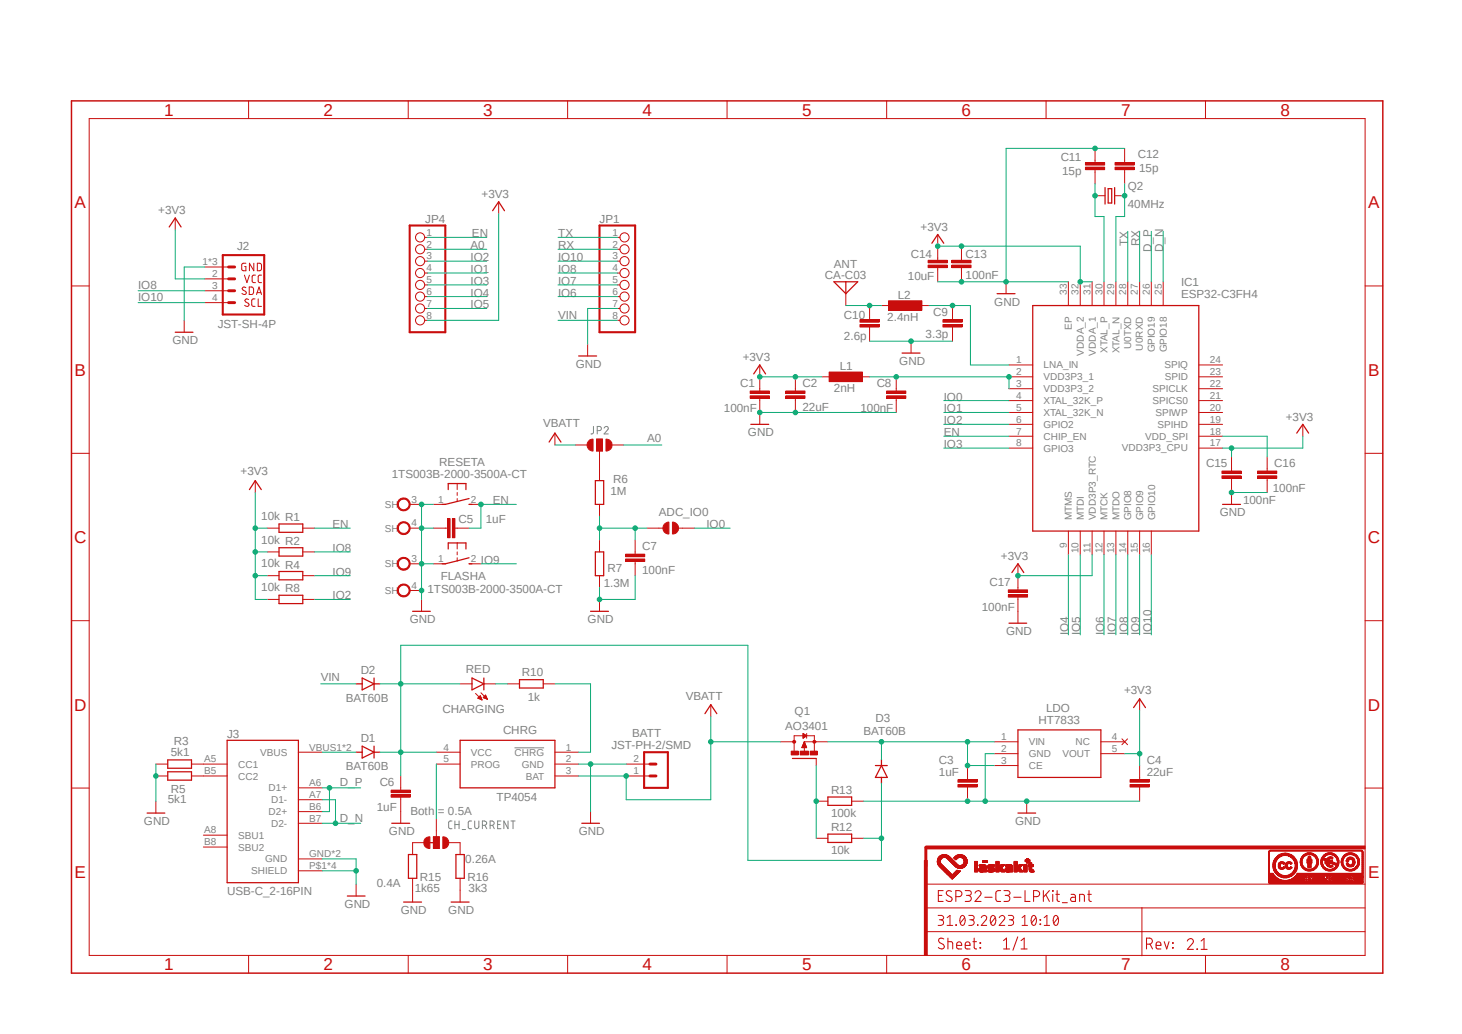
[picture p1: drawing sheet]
<svg xmlns="http://www.w3.org/2000/svg" width="297mm" height="210mm" viewBox="0 0 297 210" stroke-linecap="round" stroke-linejoin="round" font-family="sans-serif">
<defs><g id="words">
<g font-size="3.5" fill="#c90d0c">
<text x="33.4" y="23.5">1</text>
<text x="65.7" y="23.5">2</text>
<text x="98.1" y="23.5">3</text>
<text x="130.6" y="23.5">4</text>
<text x="162.9" y="23.5">5</text>
<text x="195.3" y="23.5">6</text>
<text x="227.8" y="23.5">7</text>
<text x="260.1" y="23.5">8</text>
<text x="15.2" y="42.3">A</text>
<text x="278" y="42.3">A</text>
<text x="15.2" y="76.3">B</text>
<text x="278" y="76.3">B</text>
<text x="15.1" y="110.3">C</text>
<text x="277.9" y="110.3">C</text>
<text x="15.1" y="144.3">D</text>
<text x="277.9" y="144.3">D</text>
<text x="15.2" y="178.3">E</text>
<text x="278" y="178.3">E</text>
<text x="33.4" y="197.1">1</text>
<text x="65.7" y="197.1">2</text>
<text x="98.1" y="197.1">3</text>
<text x="130.6" y="197.1">4</text>
<text x="162.9" y="197.1">5</text>
<text x="195.3" y="197.1">6</text>
<text x="227.8" y="197.1">7</text>
<text x="260.1" y="197.1">8</text>
</g>
<g font-size="2.4" fill="#808080">
<text x="215.5" y="32.8">C11</text>
<text x="215.8" y="35.5">15p</text>
<text x="231.1" y="32.2">C12</text>
<text x="231.4" y="34.9">15p</text>
<text x="97.8" y="40.3">+3V3</text>
<text x="229.1" y="38.6">Q2</text>
<text x="32.1" y="43.6">+3V3</text>
<text x="86.4" y="45.2">JP4</text>
<text x="121.8" y="45.2">JP1</text>
<text x="187" y="46.9">+3V3</text>
<text x="229.1" y="42.2">40MHz</text>
<text x="48.2" y="50.8">J2</text>
<text x="95.6" y="53">IO2</text>
<text x="95.6" y="50.6">A0</text>
<text x="95.9" y="48.2">EN</text>
<text x="113.4" y="48.2">TX</text>
<text x="113.4" y="50.6">RX</text>
<text x="113.4" y="53">IO10</text>
<text x="185" y="52.4">C14</text>
<text x="196.2" y="52.4">C13</text>
<text x="229.1" y="50" transform="rotate(-90 229.1 50)">TX</text>
<text x="231.5" y="50" transform="rotate(-90 231.5 50)">RX</text>
<text x="233.9" y="51.2" transform="rotate(-90 233.9 51.2)">D_P</text>
<text x="236.3" y="51.2" transform="rotate(-90 236.3 51.2)">D_N</text>
<text x="28.1" y="58.8">IO8</text>
<text x="95.6" y="57.9">IO3</text>
<text x="95.6" y="55.5">IO1</text>
<text x="113.4" y="55.5">IO8</text>
<text x="113.4" y="57.9">IO7</text>
<text x="167.6" y="56.6">CA-C03</text>
<text x="169.4" y="54.5">ANT</text>
<text x="184.4" y="56.9">10uF</text>
<text x="196.2" y="56.6">100nF</text>
<text x="239.9" y="58.1">IC1</text>
<text x="28.1" y="61.2">IO10</text>
<text x="95.6" y="60.3">IO4</text>
<text x="95.6" y="62.7">IO5</text>
<text x="113.4" y="60.3">IO6</text>
<text x="113.4" y="64.8">VIN</text>
<text x="171.5" y="64.7">C10</text>
<text x="180.3" y="65.2">2.4nH</text>
<text x="182.4" y="60.7">L2</text>
<text x="189.6" y="64.1">C9</text>
<text x="202" y="62.1">GND</text>
<text x="239.9" y="60.5">ESP32-C3FH4</text>
<text x="35" y="69.9">GND</text>
<text x="44.2" y="66.6">JST-SH-4P</text>
<text x="171.5" y="69">2.6p</text>
<text x="188" y="68.6">3.3p</text>
<text x="117" y="74.7">GND</text>
<text x="150.9" y="73.4">+3V3</text>
<text x="170.6" y="75.1">L1</text>
<text x="182.7" y="74.1">GND</text>
<text x="147.1" y="83.7">100nF</text>
<text x="150.4" y="78.6">C1</text>
<text x="163" y="83.4">22uF</text>
<text x="163" y="78.6">C2</text>
<text x="169.4" y="79.7">2nH</text>
<text x="174.8" y="83.7">100nF</text>
<text x="178.1" y="78.6">C8</text>
<text x="191.7" y="81.4">IO0</text>
<text x="191.7" y="83.8">IO1</text>
<text x="110.4" y="86.8">VBATT</text>
<text x="131.4" y="89.8">A0</text>
<text x="151.9" y="88.6">GND</text>
<text x="191.7" y="88.6">EN</text>
<text x="191.7" y="86.2">IO2</text>
<text x="261.2" y="85.5">+3V3</text>
<text x="89.2" y="94.6">RESETA</text>
<text x="191.7" y="91">IO3</text>
<text x="245" y="94.9">C15</text>
<text x="258.9" y="94.9">C16</text>
<text x="48.9" y="96.4">+3V3</text>
<text x="79.6" y="97">1TS003B-2000-3500A-CT</text>
<text x="124" y="100.5">1M</text>
<text x="124.6" y="98.1">R6</text>
<text x="258.6" y="100">100nF</text>
<text x="53.1" y="105.6">10k R1</text>
<text x="67.6" y="107.3">EN</text>
<text x="93.1" y="106.3">C5</text>
<text x="98.7" y="106.3">1uF</text>
<text x="100.1" y="102.4">EN</text>
<text x="133.9" y="104.9">ADC_IO0</text>
<text x="143.5" y="107.3">IO0</text>
<text x="247.8" y="104.9">GND</text>
<text x="252.5" y="102.4">100nF</text>
<text x="53.1" y="110.4">10k R2</text>
<text x="67.6" y="112.1">IO8</text>
<text x="130.5" y="111.7">C7</text>
<text x="203.3" y="113.8">+3V3</text>
<text x="53.1" y="115.2">10k R4</text>
<text x="67.6" y="116.9">IO9</text>
<text x="89.5" y="117.8">FLASHA</text>
<text x="97.7" y="114.5">IO9</text>
<text x="122.6" y="119.2">1.3M</text>
<text x="123.4" y="116.2">R7</text>
<text x="130.5" y="116.5">100nF</text>
<text x="201" y="119">C17</text>
<text x="53.1" y="120.1">10k R8</text>
<text x="67.6" y="121.8">IO2</text>
<text x="86.8" y="120.5">1TS003B-2000-3500A-CT</text>
<text x="199.5" y="124.1">100nF</text>
<text x="83.2" y="126.6">GND</text>
<text x="119.4" y="126.6">GND</text>
<text x="204.4" y="128.9">GND</text>
<text x="217" y="128.9" transform="rotate(-90 217 128.9)">IO4</text>
<text x="219.5" y="128.9" transform="rotate(-90 219.5 128.9)">IO5</text>
<text x="224.3" y="128.9" transform="rotate(-90 224.3 128.9)">IO6</text>
<text x="226.7" y="128.9" transform="rotate(-90 226.7 128.9)">IO7</text>
<text x="229.1" y="128.9" transform="rotate(-90 229.1 128.9)">IO8</text>
<text x="231.5" y="128.9" transform="rotate(-90 231.5 128.9)">IO9</text>
<text x="233.9" y="128.9" transform="rotate(-90 233.9 128.9)">IO10</text>
<text x="73.3" y="136.9">D2</text>
<text x="94.7" y="136.7">RED</text>
<text x="106" y="137.2">R10</text>
<text x="65.2" y="138.3">VIN</text>
<text x="70.3" y="142.6">BAT60B</text>
<text x="107.2" y="142.3">1k</text>
<text x="139.3" y="142.1">VBATT</text>
<text x="228.3" y="140.9">+3V3</text>
<text x="46.1" y="149.9">J3</text>
<text x="89.9" y="144.8">CHARGING</text>
<text x="102.2" y="149.1">CHRG</text>
<text x="128.4" y="149.6">BATT</text>
<text x="159.5" y="148.3">AO3401</text>
<text x="161.4" y="145.2">Q1</text>
<text x="175.4" y="149.2">BAT60B</text>
<text x="177.8" y="146.6">D3</text>
<text x="211" y="147">HT7833</text>
<text x="212.5" y="144.6">LDO</text>
<text x="34.7" y="153.5">5k1</text>
<text x="35.3" y="151.3">R3</text>
<text x="73.3" y="150.8">D1</text>
<text x="124.2" y="152.1">JST-PH-2/SMD</text>
<text x="190.8" y="155.1">C3</text>
<text x="233" y="155.1">C4</text>
<text x="34.7" y="161">R5</text>
<text x="69" y="159.7">D_P</text>
<text x="70.3" y="156.5">BAT60B</text>
<text x="77.1" y="159.6">C6</text>
<text x="168.8" y="161.3">R13</text>
<text x="190.8" y="157.5">1uF</text>
<text x="233" y="157.5">22uF</text>
<text x="29.3" y="167.6">GND</text>
<text x="34.1" y="163.2">5k1</text>
<text x="69" y="166.9">D_N</text>
<text x="76.5" y="164.8">1uF</text>
<text x="83.4" y="165.6">Both = 0.5A</text>
<text x="100.8" y="162.6">TP4054</text>
<text x="168.8" y="165.9">100k</text>
<text x="206.2" y="167.6">GND</text>
<text x="79" y="169.6">GND</text>
<text x="117.6" y="169.6">GND</text>
<text x="168.8" y="173.4">10k</text>
<text x="168.8" y="168.8">R12</text>
<text x="85.3" y="178.9">R15</text>
<text x="94.5" y="175.3">0.26A</text>
<text x="95" y="178.9">R16</text>
<text x="46.1" y="181.7">USB-C_2-16PIN</text>
<text x="70" y="184.4">GND</text>
<text x="76.5" y="180.1">0.4A</text>
<text x="81.4" y="185.6">GND</text>
<text x="84.2" y="181.3">1k65</text>
<text x="91.1" y="185.6">GND</text>
<text x="95.2" y="181.3">3k3</text>
</g>
<g font-size="2" fill="#808080">
<text x="86.7" y="47.9">1</text>
<text x="124.5" y="47.9">1</text>
<text x="41.1" y="53.9">1*3</text>
<text x="86.7" y="50.3">2</text>
<text x="86.7" y="52.7">3</text>
<text x="124.5" y="50.3">2</text>
<text x="124.5" y="52.7">3</text>
<text x="43.1" y="56.3">2</text>
<text x="43.1" y="58.7">3</text>
<text x="86.7" y="55.1">4</text>
<text x="86.7" y="57.5">5</text>
<text x="86.7" y="59.9">6</text>
<text x="124.5" y="55.1">4</text>
<text x="124.5" y="57.5">5</text>
<text x="124.5" y="59.9">6</text>
<text x="216.7" y="59.9" transform="rotate(-90 216.7 59.9)">33</text>
<text x="219.1" y="59.9" transform="rotate(-90 219.1 59.9)">32</text>
<text x="221.5" y="59.9" transform="rotate(-90 221.5 59.9)">31</text>
<text x="223.9" y="59.9" transform="rotate(-90 223.9 59.9)">30</text>
<text x="226.4" y="59.9" transform="rotate(-90 226.4 59.9)">29</text>
<text x="228.8" y="59.9" transform="rotate(-90 228.8 59.9)">28</text>
<text x="231.2" y="59.9" transform="rotate(-90 231.2 59.9)">27</text>
<text x="233.6" y="59.9" transform="rotate(-90 233.6 59.9)">26</text>
<text x="236" y="59.9" transform="rotate(-90 236 59.9)">25</text>
<text x="43.1" y="61.1">4</text>
<text x="86.7" y="62.3">7</text>
<text x="86.7" y="64.7">8</text>
<text x="124.5" y="62.3">7</text>
<text x="124.5" y="64.7">8</text>
<text x="217.8" y="67" transform="rotate(-90 217.8 67)">EP</text>
<text x="225" y="71.6" transform="rotate(-90 225 71.6)">XTAL_P</text>
<text x="227.4" y="71.8" transform="rotate(-90 227.4 71.8)">XTAL_N</text>
<text x="229.8" y="70.9" transform="rotate(-90 229.8 70.9)">U0TXD</text>
<text x="232.2" y="71.2" transform="rotate(-90 232.2 71.2)">U0RXD</text>
<text x="234.6" y="71.6" transform="rotate(-90 234.6 71.6)">GPIO19</text>
<text x="237" y="71.6" transform="rotate(-90 237 71.6)">GPIO18</text>
<text x="206.5" y="73.8">1</text>
<text x="206.5" y="76.2">2</text>
<text x="212" y="74.8">LNA_IN</text>
<text x="212" y="77.3">VDD3P3_1</text>
<text x="220.2" y="72.3" transform="rotate(-90 220.2 72.3)">VDDA_2</text>
<text x="222.6" y="72.3" transform="rotate(-90 222.6 72.3)">VDDA_1</text>
<text x="236.6" y="74.8">SPIQ</text>
<text x="236.6" y="77.3">SPID</text>
<text x="245.8" y="73.8">24</text>
<text x="245.8" y="76.2">23</text>
<text x="206.5" y="78.6">3</text>
<text x="206.5" y="81">4</text>
<text x="206.5" y="83.4">5</text>
<text x="212" y="79.7">VDD3P3_2</text>
<text x="212" y="82.1">XTAL_32K_P</text>
<text x="234.1" y="79.7">SPICLK</text>
<text x="234.1" y="82.1">SPICS0</text>
<text x="245.8" y="78.6">22</text>
<text x="245.8" y="81">21</text>
<text x="245.8" y="83.4">20</text>
<text x="206.5" y="85.9">6</text>
<text x="206.5" y="88.3">7</text>
<text x="212" y="84.5">XTAL_32K_N</text>
<text x="212" y="86.9">GPIO2</text>
<text x="212" y="89.3">CHIP_EN</text>
<text x="232.7" y="89.3">VDD_SPI</text>
<text x="234.7" y="84.5">SPIWP</text>
<text x="235.2" y="86.9">SPIHD</text>
<text x="245.8" y="85.9">19</text>
<text x="245.8" y="88.3">18</text>
<text x="206.5" y="90.7">8</text>
<text x="212" y="91.7">GPIO3</text>
<text x="227.9" y="91.7">VDD3P3_CPU</text>
<text x="245.8" y="90.7">17</text>
<text x="78.1" y="103.2">SH</text>
<text x="78.1" y="108">SH</text>
<text x="83.6" y="102.1">3</text>
<text x="83.6" y="106.9">4</text>
<text x="89" y="102.1">1</text>
<text x="95.6" y="102.1">2</text>
<text x="217.8" y="105.7" transform="rotate(-90 217.8 105.7)">MTMS</text>
<text x="220.2" y="105.7" transform="rotate(-90 220.2 105.7)">MTDI</text>
<text x="222.6" y="105.7" transform="rotate(-90 222.6 105.7)">VDD3P3_RTC</text>
<text x="225" y="105.7" transform="rotate(-90 225 105.7)">MTCK</text>
<text x="227.4" y="105.7" transform="rotate(-90 227.4 105.7)">MTDO</text>
<text x="229.8" y="105.7" transform="rotate(-90 229.8 105.7)">GPIO8</text>
<text x="232.2" y="105.7" transform="rotate(-90 232.2 105.7)">GPIO9</text>
<text x="234.7" y="105.7" transform="rotate(-90 234.7 105.7)">GPIO10</text>
<text x="216.7" y="111.3" transform="rotate(-90 216.7 111.3)">9</text>
<text x="219.1" y="112.4" transform="rotate(-90 219.1 112.4)">10</text>
<text x="221.5" y="112.2" transform="rotate(-90 221.5 112.2)">11</text>
<text x="223.9" y="112.4" transform="rotate(-90 223.9 112.4)">12</text>
<text x="226.4" y="112.4" transform="rotate(-90 226.4 112.4)">13</text>
<text x="228.8" y="112.4" transform="rotate(-90 228.8 112.4)">14</text>
<text x="231.2" y="112.4" transform="rotate(-90 231.2 112.4)">15</text>
<text x="233.6" y="112.4" transform="rotate(-90 233.6 112.4)">16</text>
<text x="78.1" y="115.2">SH</text>
<text x="83.6" y="114.2">3</text>
<text x="83.6" y="119.6">4</text>
<text x="89" y="114.2">1</text>
<text x="95.6" y="114.2">2</text>
<text x="78.1" y="120.6">SH</text>
<text x="41.4" y="154.9">A5</text>
<text x="48.4" y="155.9">CC1</text>
<text x="52.8" y="153.5">VBUS</text>
<text x="62.8" y="152.4">VBUS1*2</text>
<text x="90.1" y="152.4">4</text>
<text x="90.1" y="154.9">5</text>
<text x="95.7" y="153.5">VCC</text>
<text x="95.7" y="155.9">PROG</text>
<text x="104.5" y="153.5">CHRG</text>
<text x="106" y="155.9">GND</text>
<text x="115" y="152.4">1</text>
<text x="115" y="154.9">2</text>
<text x="128.7" y="154.9">2</text>
<text x="203.4" y="150.3">1</text>
<text x="203.4" y="152.7">2</text>
<text x="203.4" y="155.2">3</text>
<text x="209" y="151.4">VIN</text>
<text x="209" y="153.8">GND</text>
<text x="215.9" y="153.8">VOUT</text>
<text x="218.5" y="151.4">NC</text>
<text x="225.9" y="150.3">4</text>
<text x="225.9" y="152.7">5</text>
<text x="41.4" y="157.3">B5</text>
<text x="48.4" y="158.3">CC2</text>
<text x="54.6" y="160.7">D1+</text>
<text x="62.8" y="159.7">A6</text>
<text x="106.8" y="158.3">BAT</text>
<text x="115" y="157.3">3</text>
<text x="128.7" y="157.3">1</text>
<text x="209" y="156.2">CE</text>
<text x="54.6" y="165.5">D2+</text>
<text x="55.1" y="163.2">D1-</text>
<text x="55.1" y="167.9">D2-</text>
<text x="62.8" y="162.1">A7</text>
<text x="62.8" y="164.5">B6</text>
<text x="62.8" y="166.9">B7</text>
<text x="41.4" y="169.3">A8</text>
<text x="41.4" y="171.7">B8</text>
<text x="48.4" y="170.4">SBU1</text>
<text x="48.4" y="172.8">SBU2</text>
<text x="51.1" y="177.6">SHIELD</text>
<text x="53.8" y="175.2">GND</text>
<text x="62.8" y="174.1">GND*2</text>
<text x="62.8" y="176.5">P$1*4</text>
</g>
</g></defs>
<path d="M14.2 20.2l267.1 177.8M281.3 20.2l-267.1 177.8" fill="none" stroke="#fff" stroke-width=".2"/>
<g fill="none" stroke="#808080" stroke-width=".2">
<path d="M120.6 86.6v1.2a.38 .38 0 0 1-.5 .3M121.3 87.5h.5a.42 .42 0 0 0 .4-.5 .42 .42 0 0 0-.4-.4h-.5v1.5M122.7 87a.42 .42 0 0 1 .6-.4 .42 .42 0 0 1 .1 .7l-.7 .8h.9M104.5 151.9h6M91.8 166.8h-.5l-.2 .3 .1 1 .6 .2M92.4 166.8v1.5M92.4 167.5h.9M93.3 166.8v1.5M93.9 168.5h.7M95.8 166.8h-.5l-.2 .3 .1 1 .6 .2M96.4 166.8v1.1a.42 .42 0 0 0 .5 .4 .42 .42 0 0 0 .4-.4v-1.1M98 167.6h.4a.44 .44 0 0 0 .4-.6l-.4-.2h-.4v1.5"/>
<path d="M98.5 167.6l.4 .7M99.6 167.6h.4a.44 .44 0 0 0 .4-.3 .44 .44 0 0 0-.2-.5h-.6v1.5M100.1 167.6l.3 .7M101.1 167.5h.5M101.8 166.8h-.7v1.5h.7M103.2 166.8v1.5l-.8-1.5v1.5M103.8 166.8h.8M104.2 166.8v1.5"/>
</g>
<path d="M90.5 107.3h.4M92.4 107.3h.5" fill="none" stroke="#c90d0c" stroke-width=".2"/>
<path d="M91.9 105.3h.5v3.9h-.5z" fill-rule="evenodd" fill="#c90d0c"/>
<path d="M91.9 105.3h.5v3.9h-.5z" fill="none" stroke="#c90d0c" stroke-width=".2"/>
<path d="M90.9 105.3h.5v3.9h-.5z" fill-rule="evenodd" fill="#c90d0c"/>
<path d="M204.4 57.2v2.4M154.3 74.1v2.4M161.6 79v.4M161.6 80.9v.5M88.1 107.3h2.4M90.9 105.3h.5v3.9h-.5zM92.9 107.3h2.4M85.6 121.8v2.4" fill="none" stroke="#c90d0c" stroke-width=".2"/>
<path d="M202.6 59.6h3.6M153.1 75.9l1.2-1.8 1.2 1.8M83.8 124.2h3.6" fill="none" stroke="#c90d0c" stroke-width=".25"/>
<path d="M159.6 80.4h3.9v.5h-3.9z" fill-rule="evenodd" fill="#c90d0c"/>
<path d="M159.6 80.4h3.9v.5h-3.9z" fill="none" stroke="#c90d0c" stroke-width=".2"/>
<path d="M159.6 79.4h3.9v.5h-3.9z" fill-rule="evenodd" fill="#c90d0c"/>
<g fill="none" stroke="#c90d0c" stroke-width=".2">
<path d="M159.6 79.4h3.9v.5h-3.9zM161.6 76.5v2.5M92.9 98.2v1.2M161.6 81.4v2.4M88.1 102.4h2.4M88.1 114.5h2.4M92.9 100v.6M92.9 101.3v.6M92.9 110.3v1.2M92.9 112.1v.6M92.9 113.3v.6M95.3 102.4h2.4"/>
<path d="M95.3 114.5h2.4M127.2 157.6h4.8M127.2 155.2h4.8M144.4 143.1v2.4M196.6 157.9v.5M196.6 159.8v.5M231.5 141.9v2.4M208.6 162.7v2.4"/>
</g>
<path d="M91.1 99.4v-1.2h3.6v1.2M91.1 111.5v-1.2h3.6v1.2M95.3 101.3l-4.8 1.1h-.7M95.3 102.4h.6M95.3 113.3l-4.8 1.2h-.7M95.3 114.5h.6M143.2 144.9l1.2-1.8 1.2 1.8M230.3 143.7l1.2-1.8 1.2 1.8M206.8 165.1h3.6" fill="none" stroke="#c90d0c" stroke-width=".25"/>
<path d="M132 157.6h1.3M132 155.2h1.3" fill="none" stroke="#c90d0c" stroke-width=".59"/>
<path d="M130.9 152.8h4.8v7.2h-4.8z" fill="none" stroke="#c90d0c" stroke-width=".42"/>
<path d="M194.6 159.3h3.9v.6h-3.9z" fill-rule="evenodd" fill="#c90d0c"/>
<path d="M194.6 159.3h3.9v.6h-3.9z" fill="none" stroke="#c90d0c" stroke-width=".2"/>
<path d="M194.6 158.4h3.9v.5h-3.9z" fill-rule="evenodd" fill="#c90d0c"/>
<path d="M194.6 158.4h3.9v.5h-3.9zM196.6 155.5v2.4M231.5 157.9v.5M231.5 159.8v.5M196.6 160.3v2.4" fill="none" stroke="#c90d0c" stroke-width=".2"/>
<path d="M229.6 159.3h3.9v.6h-3.9z" fill-rule="evenodd" fill="#c90d0c"/>
<path d="M229.6 159.3h3.9v.6h-3.9z" fill="none" stroke="#c90d0c" stroke-width=".2"/>
<path d="M229.6 158.4h3.9v.5h-3.9z" fill-rule="evenodd" fill="#c90d0c"/>
<path d="M103.1 138.9h2.4M110.4 138.9h2.3M88.6 152.8h4.9M88.6 155.2h4.9M112.7 152.8h4.9M112.7 155.2h4.9M112.7 157.6h4.9M229.6 158.4h3.9v.5h-3.9zM231.5 155.5v2.4M81.4 160v.5M81.4 161.9v.5M231.5 160.3v2.4" fill="none" stroke="#c90d0c" stroke-width=".2"/>
<path d="M105.5 138h4.9v1.7h-4.9zM93.5 150.4h19.2v9.6h-19.2z" fill="none" stroke="#c90d0c" stroke-width=".25"/>
<path d="M79.5 161.4h3.9v.5h-3.9z" fill-rule="evenodd" fill="#c90d0c"/>
<path d="M79.5 161.4h3.9v.5h-3.9z" fill="none" stroke="#c90d0c" stroke-width=".2"/>
<path d="M79.5 160.5h3.9v.5h-3.9z" fill-rule="evenodd" fill="#c90d0c"/>
<g fill="none" stroke="#c90d0c" stroke-width=".2">
<path d="M51.9 97.6v2.4M54.3 107.3h2.4M54.3 112.1h2.4M54.3 116.9h2.4M61.5 107.3h2.4M61.5 112.1h2.4M61.5 116.9h2.4M93.5 138.9h2.4M98.3 138.9h2.4M81.4 157.6v2.4M96.6 140.8l1.3 1.4M97.1 141.8l.5-.5 .3 .9z"/>
<path d="M97.1 141.8h.6M97.2 141.9h.6M97.2 141.6h.5M97.3 141.6h.4M97.4 141.5h.2M97.5 141.9h.3M97.5 141.4h.1M97.6 142h.3M97.7 140.7l1.3 1.3M97.8 142.1h.1M98.2 141.7l.7 .1M98.2 141.6h.6"/>
<path d="M98.3 141.6h.5M98.4 141.5h.4M98.5 141.4h.2M98.6 141.3h.1M98.6 141.9h.3M98.6 141.2l.4 .8-.8-.3zM98.6 141.2h.1M98.8 141.9h.2M99 142h.1M79.5 160.5h3.9v.5h-3.9zM81.4 162.4v2.4"/>
</g>
<path d="M50.7 99.4l1.2-1.8 1.2 1.8M56.7 106.4h4.8v1.7h-4.8zM56.7 111.3h4.8v1.6h-4.8zM56.7 116.1h4.8v1.7h-4.8zM95.9 137.7l2.4 1.2-2.4 1.2zM98.3 137.7v2.4" fill="none" stroke="#c90d0c" stroke-width=".25"/>
<path d="M136.6 106a1.21 1.21 0 0 1 1.2 1.3 1.21 1.21 0 0 1-1.2 1.2z" fill-rule="evenodd" fill="#c90d0c"/>
<path d="M136.6 106a1.21 1.21 0 0 1 1.2 1.3 1.21 1.21 0 0 1-1.2 1.2z" fill="none" stroke="#c90d0c" stroke-width=".2"/>
<path d="M135 106.5l.9-.5v2.5a1.19 1.19 0 0 1-1.1-.7 1.19 1.19 0 0 1 .2-1.3z" fill-rule="evenodd" fill="#c90d0c"/>
<path d="M154.3 79v.4M112.7 88v2.4M121.8 95.2v2.4M154.3 80.9v.5M121.8 102.4v2.5M121.8 109.7v2.4M121.8 116.9v2.4M131.4 107.3h3.3M135 106.5l.9-.5v2.5a1.19 1.19 0 0 1-1.1-.7 1.19 1.19 0 0 1 .2-1.3zM137.8 107.3h3.3M121.8 121.8v2.4" fill="none" stroke="#c90d0c" stroke-width=".2"/>
<path d="M111.5 89.8l1.2-1.8 1.3 1.8M120.9 97.6h1.7v4.8h-1.7zM120.9 112.1h1.7v4.8h-1.7zM120 124.2h3.6" fill="none" stroke="#c90d0c" stroke-width=".25"/>
<path d="M152.4 80.4h3.9v.5h-3.9z" fill-rule="evenodd" fill="#c90d0c"/>
<path d="M152.4 80.4h3.9v.5h-3.9z" fill="none" stroke="#c90d0c" stroke-width=".2"/>
<path d="M152.4 79.4h3.9v.5h-3.9z" fill-rule="evenodd" fill="#c90d0c"/>
<g fill="none" stroke="#c90d0c" stroke-width=".2">
<path d="M35.6 44.3v2.4M41.6 54.2h4.8M41.6 56.6h4.8M41.6 59.1h4.8M49.7 55.9l.5 1.5 .5-1.5M50 58.4l-.3-.1a.34 .34 0 0 0-.4 .2 .34 .34 0 0 0 .1 .4l.5 .3a.34 .34 0 0 1 .1 .4 .34 .34 0 0 1-.3 .2l-.6-.2M50 53.5h-.6l-.3 .1v1.1l.2 .2 .7 .1v-.9h-.3M50.6 58.3h.7l.1 .2 .1 .9-.2 .4h-.7zM51.6 53.5v1.5l-.9-1.5v1.5M51.9 55.9h-.5l-.2 .3 .1 1 .6 .2M52.1 59.8l.5-1.5 .5 1.5M52.2 59.4h.8"/>
<path d="M52.3 53.5h.6a1.22 1.22 0 0 1 .2 1.3l-.2 .1-.6 .1zM53.1 55.9h-.5l-.1 .3v1l.6 .2M37.4 65.1v2.4M41.6 61.5h4.8M50.5 60.8l-.2-.1a.34 .34 0 0 0-.5 .2 .34 .34 0 0 0 .2 .4l.4 .3a.34 .34 0 0 1 .2 .4 .34 .34 0 0 1-.4 .2l-.5-.2M51.8 60.7h-.5l-.2 .3 .1 1.1 .6 .1M52.5 60.7v1.5h.6M152.4 79.4h3.9v.5h-3.9zM154.3 76.5v2.5M154.3 81.4v4.8M31.7 155.2h2.4M31.7 157.6h2.4"/>
<path d="M38.9 155.2h7.2M38.9 157.6h7.2M60.6 152.8h4.8M202 150.7h4.8M202 153.1h4.8M202 155.5h4.8M223.6 150.7h4.9M223.6 153.1h4.9M227.9 150.1l1.2 1.2M229.1 150.1l-1.2 1.2M31.7 162.7v2.4M41.3 169.6h4.8"/>
<path d="M41.3 172h4.8M60.6 174.5h4.8M60.6 160h4.8M60.6 162.4h4.8M60.6 164.8h4.8M60.6 167.2h4.8M60.6 176.9h4.8M72.3 179.6v2.4M81.4 164.8v2.4M120 164.8v2.4"/>
</g>
<g fill="none" stroke="#c90d0c" stroke-width=".25">
<path d="M34.4 46.1l1.2-1.8 1.2 1.8M35.6 67.5h3.6M152.5 86.2h3.7M34.1 154.3h4.8v1.7h-4.8zM34.1 156.8h4.8v1.7h-4.8zM46.1 150.4h14.5v28.9h-14.5zM72.3 152.8h1.3M73.6 151.6l2.4 1.2-2.4 1.2zM76 151.6v2.4M76 152.8h1.2M206.8 148.3h16.8v9.6h-16.8zM29.9 165.1h3.6"/>
<path d="M79.6 167.2h3.6M118.2 167.2h3.6M70.6 182h3.6"/>
</g>
<path d="M45.3 51.8h8.4v12.1h-8.4z" fill="none" stroke="#c90d0c" stroke-width=".42"/>
<path d="M46.4 59.1h1.3M46.4 56.6h1.3M46.4 54.2h1.3M46.4 61.5h1.3" fill="none" stroke="#c90d0c" stroke-width=".59"/>
<path d="M86.4 170.3l.3-.2 .6-.1v2.3a1.19 1.19 0 0 1-1.1-.6 1.19 1.19 0 0 1 .2-1.4z" fill-rule="evenodd" fill="#c90d0c"/>
<path d="M86.4 170.3l.3-.2 .6-.1v2.3a1.19 1.19 0 0 1-1.1-.6 1.19 1.19 0 0 1 .2-1.4z" fill="none" stroke="#c90d0c" stroke-width=".2"/>
<path d="M90 170a1.19 1.19 0 0 1 1.2 1.2 1.19 1.19 0 0 1-1.2 1.1z" fill-rule="evenodd" fill="#c90d0c"/>
<path d="M88.1 170h1.1v2.3h-1.1zM88.6 168.7v1.3M90 170a1.19 1.19 0 0 1 1.2 1.2 1.19 1.19 0 0 1-1.2 1.1z" fill="none" stroke="#c90d0c" stroke-width=".2"/>
<path d="M86.2 171.2h2.4" fill="none" stroke="#c90d0c" stroke-width=".25"/>
<path d="M88.1 170h1.1v2.3h-1.1z" fill-rule="evenodd" fill="#c90d0c"/>
<g fill="none" stroke="#c90d0c" stroke-width=".2">
<path d="M86.3 48.2h.5M86.3 50.6h.5M86.3 53h.5M86.3 55.5h.5M86.3 57.9h.5M101.3 41v2.4M125.4 48.2h.5M125.4 50.6h.5M125.4 53h.5M125.4 55.5h.5M125.4 57.9h.5M86.3 60.2h.5"/>
<path d="M86.3 62.7h.5M86.3 65.1h.5M119.4 69.9v2.4M125.4 60.2h.5M125.4 62.7h.5M125.4 65.1h.5M129 112.1v.5M129 114v.5M83.8 178.4v4.8M86.2 171.2h-2.4v2.4M88.1 170h1.1v2.3h-1.1zM88.6 166.3v2.4"/>
<path d="M91.1 171.2h2.4v2.4M93.5 178.4v4.8"/>
<circle cx="85.3" cy="50.6" r=".93"/>
<circle cx="85.3" cy="53" r=".93"/>
<circle cx="85.3" cy="48.2" r=".93"/>
<circle cx="85.3" cy="55.5" r=".93"/>
<circle cx="85.3" cy="57.9" r=".93"/>
<circle cx="126.9" cy="50.6" r=".93"/>
<circle cx="126.9" cy="57.9" r=".93"/>
<circle cx="126.9" cy="53" r=".93"/>
<circle cx="126.9" cy="48.2" r=".93"/>
<circle cx="126.9" cy="55.5" r=".93"/>
<circle cx="85.3" cy="60.2" r=".93"/>
<circle cx="85.3" cy="62.7" r=".93"/>
<circle cx="85.3" cy="65.1" r=".93"/>
<circle cx="126.9" cy="65.1" r=".93"/>
<circle cx="126.9" cy="62.7" r=".93"/>
<circle cx="126.9" cy="60.2" r=".93"/>
</g>
<path d="M100.1 42.8l1.2-1.8 1.2 1.8M117.6 72.3h3.6M83 173.6h1.7v4.8h-1.7zM92.6 173.6h1.7v4.8h-1.7zM82 183.2h3.6M91.7 183.2h3.6" fill="none" stroke="#c90d0c" stroke-width=".25"/>
<path d="M83.2 45.8h7.3v21.7h-7.3zM121.8 45.8h7.2v21.7h-7.2z" fill="none" stroke="#c90d0c" stroke-width=".42"/>
<path d="M127.1 113.5h3.9v.5h-3.9z" fill-rule="evenodd" fill="#c90d0c"/>
<path d="M127.1 113.5h3.9v.5h-3.9z" fill="none" stroke="#c90d0c" stroke-width=".2"/>
<path d="M127.1 112.6h3.9v.5h-3.9z" fill-rule="evenodd" fill="#c90d0c"/>
<g fill="none" stroke="#c90d0c" stroke-width=".2">
<path d="M217 57.2v4.9M219.5 57.2v4.9M221.9 57.2v4.9M224.3 57.2v4.9M226.7 57.2v4.9M229.1 57.2v4.9M231.5 57.2v4.9M233.9 57.2v4.9M236.3 57.2v4.9M182.1 79v.4M205 74.1h4.8M205 76.5h4.8"/>
<path d="M205 79h4.8M243.5 74.1h4.9M243.5 76.5h4.9M243.5 79h4.9M182.1 80.9v.5M205 81.4h4.8M205 83.8h4.8M205 86.2h4.8M205 88.6h4.8M205 91h4.8M243.5 81.4h4.9M243.5 83.8h4.9"/>
<path d="M243.5 86.2h4.9M243.5 88.6h4.9M243.5 91h4.9M127.1 112.6h3.9v.5h-3.9zM129 109.7v2.4M129 114.5v2.4M217 107.9v4.8M219.5 107.9v4.8M221.9 107.9v4.8M224.3 107.9v4.8M226.7 107.9v4.8M229.1 107.9v4.8"/>
<path d="M231.5 107.9v4.8M233.9 107.9v4.8"/>
</g>
<path d="M209.8 62.1h33.7v45.8h-33.7z" fill="none" stroke="#c90d0c" stroke-width=".25"/>
<path d="M180.1 80.4h3.9v.5h-3.9z" fill-rule="evenodd" fill="#c90d0c"/>
<path d="M180.1 80.4h3.9v.5h-3.9z" fill="none" stroke="#c90d0c" stroke-width=".2"/>
<path d="M180.1 79.4h3.9v.5h-3.9z" fill-rule="evenodd" fill="#c90d0c"/>
<path d="M180.1 79.4h3.9v.5h-3.9zM182.1 76.5v2.5M182.1 81.4v2.4" fill="none" stroke="#c90d0c" stroke-width=".2"/>
<path d="M168.4 75.6h6.8v1.9h-6.8z" fill-rule="evenodd" fill="#c90d0c"/>
<path d="M167 76.5h2.4M168.4 75.6h6.8v1.9h-6.8zM174.2 76.5h2.5" fill="none" stroke="#c90d0c" stroke-width=".2"/>
<path d="M180.5 61.1h6.8v1.9h-6.8z" fill-rule="evenodd" fill="#c90d0c"/>
<path d="M179.1 62.1h2.4M180.5 61.1h6.8v1.9h-6.8zM186.3 62.1h2.4M193.5 64.5v.5M193.5 66.4v.5" fill="none" stroke="#c90d0c" stroke-width=".2"/>
<path d="M191.6 65.9h3.9v.5h-3.9z" fill-rule="evenodd" fill="#c90d0c"/>
<path d="M191.6 65.9h3.9v.5h-3.9z" fill="none" stroke="#c90d0c" stroke-width=".2"/>
<path d="M191.6 64.9h3.9v.5h-3.9z" fill-rule="evenodd" fill="#c90d0c"/>
<path d="M176.7 64.5v.5M176.7 66.4v.5M191.6 64.9h3.9v.5h-3.9zM193.5 62.1v2.4M193.5 66.9v2.4" fill="none" stroke="#c90d0c" stroke-width=".2"/>
<path d="M174.7 65.9h3.9v.5h-3.9z" fill-rule="evenodd" fill="#c90d0c"/>
<path d="M174.7 65.9h3.9v.5h-3.9z" fill="none" stroke="#c90d0c" stroke-width=".2"/>
<path d="M174.7 64.9h3.9v.5h-3.9z" fill-rule="evenodd" fill="#c90d0c"/>
<path d="M222.5 32.6v.4M222.5 34.5v.5M223.1 39.8h1.4M226.4 39.8h1.5M171.8 59.6v2.5M174.7 64.9h3.9v.5h-3.9zM176.7 62.1v2.4M176.7 66.9v2.4M185.1 69.3v2.4" fill="none" stroke="#c90d0c" stroke-width=".2"/>
<path d="M224.5 38.1v3.3M225.1 38.3h.7v2.9h-.7zM226.4 38.1v3.3M169.4 57.2h4.8l-2.4 2.4zM171.8 57.2v2.4M183.3 71.7h3.6" fill="none" stroke="#c90d0c" stroke-width=".25"/>
<path d="M220.5 34h3.9v.5h-3.9z" fill-rule="evenodd" fill="#c90d0c"/>
<path d="M220.5 34h3.9v.5h-3.9z" fill="none" stroke="#c90d0c" stroke-width=".2"/>
<path d="M220.5 33h3.9v.5h-3.9z" fill-rule="evenodd" fill="#c90d0c"/>
<path d="M220.5 33h3.9v.5h-3.9zM222.5 30.1v2.5M222.5 35v2.3M228.5 32.6v.4M228.5 34.5v.5" fill="none" stroke="#c90d0c" stroke-width=".2"/>
<path d="M226.5 34h3.9v.5h-3.9z" fill-rule="evenodd" fill="#c90d0c"/>
<path d="M226.5 34h3.9v.5h-3.9z" fill="none" stroke="#c90d0c" stroke-width=".2"/>
<path d="M226.5 33h3.9v.5h-3.9z" fill-rule="evenodd" fill="#c90d0c"/>
<path d="M226.5 33h3.9v.5h-3.9zM228.5 30.1v2.5M228.5 35v2.3M195.3 52.4v.5M195.3 54.4v.4" fill="none" stroke="#c90d0c" stroke-width=".2"/>
<path d="M193.4 53.8h3.9v.6h-3.9z" fill-rule="evenodd" fill="#c90d0c"/>
<path d="M193.4 53.8h3.9v.6h-3.9z" fill="none" stroke="#c90d0c" stroke-width=".2"/>
<path d="M193.4 52.9h3.9v.5h-3.9z" fill-rule="evenodd" fill="#c90d0c"/>
<path d="M190.5 52.4v.5M190.5 54.4v.4M193.4 52.9h3.9v.5h-3.9zM195.3 50v2.4M195.3 54.8v2.4" fill="none" stroke="#c90d0c" stroke-width=".2"/>
<path d="M188.6 53.8h3.8v.6h-3.8z" fill-rule="evenodd" fill="#c90d0c"/>
<path d="M188.6 53.8h3.8v.6h-3.8z" fill="none" stroke="#c90d0c" stroke-width=".2"/>
<path d="M188.6 52.9h3.8v.5h-3.8z" fill-rule="evenodd" fill="#c90d0c"/>
<path d="M188.6 52.9h3.8v.5h-3.8zM190.5 47.6v4.8M190.5 54.8v2.4M250.2 95.2v.5M250.2 97.2v.4" fill="none" stroke="#c90d0c" stroke-width=".2"/>
<path d="M189.3 49.4l1.2-1.8 1.2 1.8" fill="none" stroke="#c90d0c" stroke-width=".25"/>
<path d="M248.2 96.6h3.9v.6h-3.9z" fill-rule="evenodd" fill="#c90d0c"/>
<path d="M248.2 96.6h3.9v.6h-3.9z" fill="none" stroke="#c90d0c" stroke-width=".2"/>
<path d="M248.2 95.7h3.9v.5h-3.9z" fill-rule="evenodd" fill="#c90d0c"/>
<path d="M248.2 95.7h3.9v.5h-3.9zM250.2 92.8v2.4M250.2 97.6v2.4M257.4 95.2v.5M257.4 97.2v.4" fill="none" stroke="#c90d0c" stroke-width=".2"/>
<path d="M255.5 96.6h3.9v.6h-3.9z" fill-rule="evenodd" fill="#c90d0c"/>
<path d="M255.5 96.6h3.9v.6h-3.9z" fill="none" stroke="#c90d0c" stroke-width=".2"/>
<path d="M255.5 95.7h3.9v.5h-3.9z" fill-rule="evenodd" fill="#c90d0c"/>
<path d="M255.5 95.7h3.9v.5h-3.9zM257.4 92.8v2.4M257.4 97.6v2.4M264.7 86.2v2.4M206.8 119.3v.5M250.2 100v2.4M206.8 121.2v.6" fill="none" stroke="#c90d0c" stroke-width=".2"/>
<path d="M263.4 88l1.3-1.8 1.2 1.8M248.4 102.4h3.6" fill="none" stroke="#c90d0c" stroke-width=".25"/>
<path d="M204.9 120.8h3.8v.5h-3.8z" fill-rule="evenodd" fill="#c90d0c"/>
<path d="M204.9 120.8h3.8v.5h-3.8z" fill="none" stroke="#c90d0c" stroke-width=".2"/>
<path d="M204.9 119.8h3.8v.5h-3.8z" fill-rule="evenodd" fill="#c90d0c"/>
<path d="M204.9 119.8h3.8v.5h-3.8zM206.8 114.5v4.8M54.3 121.8h2.4M61.5 121.8h2.4M206.8 121.8v4.8M161 150.7h.3M163.3 149.4h-2v3.2M163.9 149v.9M163.9 149.4h1.5v3.2M165.8 154.1v1.4M165.8 150.7h-2.4v2" fill="none" stroke="#c90d0c" stroke-width=".2"/>
<path d="M205.6 116.3l1.2-1.8 1.2 1.8M56.7 120.9h4.8v1.7h-4.8zM72.3 138.9h1.3M73.6 137.7l2.4 1.2-2.4 1.2zM76 137.7v2.4M76 138.9h1.2M205 126.6h3.6M161 154.1h4.8" fill="none" stroke="#c90d0c" stroke-width=".25"/>
<circle cx="165.4" cy="150.7" r=".3" fill="#c90d0c"/>
<circle cx="165.4" cy="150.7" r=".3" fill="none" stroke="#c90d0c" stroke-width=".2"/>
<path d="M161.1 150.5h.4l.2 .2-.2 .2h-.4z" fill-rule="evenodd" fill="#c90d0c"/>
<path d="M161.1 150.5h.4l.2 .2-.2 .2h-.4z" fill="none" stroke="#c90d0c" stroke-width=".2"/>
<path d="M160.7 152.6h1.5v.7h-1.5z" fill-rule="evenodd" fill="#c90d0c"/>
<path d="M160.7 152.6h1.5v.7h-1.5z" fill="none" stroke="#c90d0c" stroke-width=".2"/>
<path d="M164.6 152.6h1.4v.7h-1.4z" fill-rule="evenodd" fill="#c90d0c"/>
<path d="M164.6 152.6h1.4v.7h-1.4z" fill="none" stroke="#c90d0c" stroke-width=".2"/>
<path d="M162.6 152.6h1.7v.7h-1.7z" fill-rule="evenodd" fill="#c90d0c"/>
<g fill="none" stroke="#c90d0c" stroke-width=".2">
<path d="M158.6 150.7h2.4M162.6 152.6h1.7v.7h-1.7zM162.9 151.8h.9M163 151.7h.8M163 151.6h.8M163 151.5h.7M163.1 151.5h.6M163.1 151.4h.6M163.2 151.3h.4M163.2 151.2h.4M163.2 149l.7 .4-.7 .5zM163.2 149.9h.1"/>
<path d="M163.2 149.8h.1M163.2 149.7h.2M163.2 149.6h.4M163.2 149.6h.5M163.2 149.5h.6M163.2 149.4h.6M163.2 149.4h.5M163.2 149.3h.4M163.2 149.2h.2M163.2 149.1h.1M163.2 149h.1M163.2 151.1h.4"/>
<path d="M163.2 151h.3M163.3 151h.2M163.3 150.9h.2M163.3 150.8h.1M163.4 150.7h.1M163.4 150.7l.5 1.1h-1zM165.8 150.7h2.4M165.8 170.3h2.4M165.8 162.7h2.4M173 170.3h2.4M173 162.7h2.4"/>
</g>
<path d="M177.8 155.5h2.5M179.1 155.5l1.2 2.4h-2.5zM179.1 154.3v1.2M179.1 157.9v1.2M168.2 169.4h4.8v1.7h-4.8zM168.2 161.9h4.8v1.7h-4.8z" fill="none" stroke="#c90d0c" stroke-width=".25"/>
<path d="M187.8 174.8h.6v19.3h-.6z" fill-rule="evenodd" fill="#c90d0c"/>
<path d="M187.8 174.8h.6v19.3h-.6z" fill="none" stroke="#c90d0c" stroke-width=".2"/>
<path d="M188.1 171.8h89.2v.6h-89.2z" fill-rule="evenodd" fill="#c90d0c"/>
<g fill="none" stroke="#c90d0c" stroke-width=".2">
<path d="M188.1 171.8h89.2v.6h-89.2zM190.4 175.1h.7M190.4 175l.7 .1M190.4 175h.6M190.4 174.9h.6M190.4 174.8h.7M190.5 175.5h.7M190.5 175.4h.7M190.5 175.4h.6M190.5 175.3h.6M190.5 175.2h.6M190.5 174.8h.6"/>
<path d="M190.5 174.7h.6M190.5 174.6h.6M190.5 174.5h.7M190.5 174.4h.8M190.6 175.7h.8M190.6 175.6h.7M190.6 174.4h.7M190.6 175.7h.9M190.6 174.2h.9M190.6 174.2h1M190.6 174.2h1.1M190.7 175.8l.9 .1"/>
<path d="M190.7 175.8h.8M190.7 174.1h2.3M190.8 175.9h.8M190.8 174.1h2.2M190.8 176h.9M190.8 174h2.1M190.8 173.9h2.1M190.9 176.1h1M190.9 176h.9M190.9 173.9h1.9M191 176.1h.9M191 173.9h1.7"/>
<path d="M191 173.8h1.7M191.1 176.2h.8M191.1 176.2h.9M191.1 176.3l1 .1M191.1 176.3h.9M191.1 173.7h1.4M191.2 174.5l-.7 .1M191.2 173.7h1.3M191.3 176.4h.9M191.3 176.5h.9M191.4 176.5h.9M191.4 173.7h.9"/>
<path d="M191.4 173.6h.9M191.4 176.6h1M191.4 174.3h-.8M191.5 176.7h.9M191.5 173.6h.7M191.6 176.7h.8M191.6 176.7h.9M191.6 176.8l1 .1M191.6 176.8h.9M191.8 176.9h.9M191.8 177h.9M191.9 177h.9"/>
<path d="M191.9 177h.8M191.9 177.1h.9M192 177.2h.9M192 177.2h1M192 174.2h1.1M192.1 177.2h.9M192.1 174.2h1M192.2 177.3h.8M192.2 177.3l.9 .1M192.2 174.2h.9M192.3 177.4h.9M192.3 174.3h1"/>
<path d="M192.3 177.5h.9M192.4 177.5h.9M192.4 174.4h.9M192.4 177.6h1M192.5 174.5h.9M192.5 177.7h.9M192.6 177.7h.8M192.6 174.5l.9 .1M192.6 177.8h1.7M192.7 177.8h1.5M192.7 174.7h.9M192.7 174.6h.8"/>
<path d="M192.8 174.8h.9M192.8 174.7h.8M192.8 177.9h1.3M192.8 174.8h1M192.9 178h1.1M192.9 178h1.2M192.9 174.9h.9M193 178.1h.9M193 178.1h1M193 174.9h.8M193 175h.9M193.1 178.2h.7"/>
<path d="M193.1 175l.9 .1M193.2 178.3h.6M193.2 175.1h.9M193.2 178.4h.5M193.2 178.3h.5M193.2 175.2h.9M193.3 175.2h.8M193.3 178.4h.3M193.3 175.3h.9M193.3 178.5h.2M193.3 175.3h1M193.4 178.6h.1"/>
<path d="M193.4 178.5h.1M193.4 175.4h1M193.4 175.4h.9M193.5 177.7h.8M193.5 177.7h.9M193.5 175.5h.9M193.6 177.5h.9M193.6 175.6h.9M193.7 177.5h.8M193.7 175.6h.9M193.7 177.5h.9M193.7 175.7h.9"/>
<path d="M193.8 177.4h.8M193.8 177.4h.9M193.8 175.7h.9M193.8 174.3h.8M193.8 174.2h.9M193.8 174.2h1M193.8 174.2h1.1M193.8 175.8h2.4M193.8 175.8h1.1M193.9 177.3h.8M193.9 174.4h.5M193.9 174.1h2.3"/>
<path d="M193.9 177.2h.9M193.9 175.9h2.2M194 177.2h.9M194 174.5h.4M194 176h2.1M194 175.9h2.1M194 174h2.1M194 173.9h2.1M194.1 176h1.9M194.1 174.5h.2M194.1 176.1h1.9M194.1 174.6h.1"/>
<path d="M194.1 177h.9M194.1 173.9h1.9M194.2 177h.9M194.2 176.1h1.7M194.2 173.9h1.7M194.2 176.9h.9M194.2 173.8h1.7M194.3 176.9h.8M194.4 176.2h1.4M194.4 173.7h1.3M194.4 176.8h.1M194.4 176.7h.1"/>
<path d="M194.4 176.2h1.3M194.4 177.6h-.9M194.5 176.3h1.1M194.6 173.7h.9M194.6 173.6h.9M194.7 173.6h.7M194.9 176.4h.3M194.9 177.1h-.8M195.2 174.2h1.1M195.2 175.8h1M195.3 174.2h1M195.4 175.7h.9"/>
<path d="M195.4 174.2h.9M195.5 174.3h.8M195.5 175.6h.8M195.6 174.4h.7M195.7 175.5h.6M195.7 175.5h.7M195.7 174.5h.7M195.7 175.4h.7M195.7 174.6h.8M195.8 174.7h.7M195.8 175.3h.7M195.8 175.2h.7"/>
<path d="M195.8 174.8h.7M195.9 175.1h.5M195.9 175h.5M195.9 175h.6M195.9 174.9h.6M195.9 174.9h.5M196.3 175.6h-.7M196.5 175.3h-.8M198 177.1h.6M198 177h.6M198 176.9h.6M198 176.8h.6"/>
<path d="M198 176.7h.6M198 176.6h.6M198 176.5h.6M198 176.4h.6M198 176.3h.6M198 176.2h.6M198 176.1h.6M198 176h.6M198 175.9h.6M198 175.8h.6M198 175.7h.6M198 175.6h.6"/>
<path d="M198 175.5h.6M198 175.4h.6M198 175.3h.6M198 175.2h.6M198 175.1h.6M198 175h.6M198.8 176.8h1.6M198.8 176.7h.7M198.8 176.7h.6M198.8 176.5h.8M198.9 176.9h1.5M198.9 176.5h1.5"/>
<path d="M198.9 176.4h1.5M198.9 177h1.5M198.9 175.8l1.4 .1M198.9 175.8h1.3M198.9 175.7h1.3M199 177h1.4M199 176h1.4M199 175.9h1.4M199.1 177.1h1.3M199.1 176.1h.2M199.1 176.3h1.3M199.1 176.1h.1"/>
<path d="M199.1 175.6h1M199.2 177.2h.4M199.2 176.2h1.2M199.2 175.6h.7M199.4 176.6h-.6M199.6 176.7h.8M199.6 175.2h1M199.6 175.1h1M199.6 175h1M199.6 174.9h1M199.6 174.8h1M199.7 176.7h.7"/>
<path d="M199.7 176.1h.7M199.8 176.1h.6M199.8 176.7h.6M199.8 176.6h.6M199.8 176.5h.6M199.8 176.2h.6M200.6 177h1.4M200.6 176.9h1.5M200.6 176.1h.9M200.6 176.1h.7M200.6 176h.7M200.7 177h1.2"/>
<path d="M200.7 176.8h1.4M200.7 176.3h1.2M200.7 176.2h1.1M200.7 176.2h1M200.7 176h1.3M200.7 175.9h1.3M200.7 176.7h1.4M200.7 176.7h.6M200.7 176.3h1.3M200.7 177.1h1.1M200.7 176.4h1.4M200.7 175.8h1.3"/>
<path d="M200.8 176.7h.1M200.8 176.6h.1M200.8 175.7h1.3M200.9 176.5h1.2M200.9 176.4h1.2M201 176.5h1.1M201 175.6h.9M201 177.2h.5M201.1 175.6h.7M201.3 176.6h.8M201.4 176.7h.7M201.5 176.7h.6"/>
<path d="M201.6 176h.3M201.7 176.1h.2M202 175.8l-1.3 .1M202.4 177.1h.5M202.4 177h.5M202.4 176.9h.5M202.4 176.8h.5M202.4 176.7h.6M202.4 176.7h1.4M202.4 176.6h1.4M202.4 176.5h1.4M202.4 176.5h1.3"/>
<path d="M202.4 176.4h1.3M202.4 176.4h1.2M202.4 176.3l1.2 .1M202.4 176.3h1.1M202.4 176.2h1.1M202.4 176.1h1.2M202.4 176.1h1.3M202.4 176h1.4M202.4 176h.5M202.4 175.9h.5M202.4 175.8h.5M202.4 175.7h.5"/>
<path d="M202.4 175.6h.5M202.4 175.5h.5M202.4 175.4h.5M202.4 175.3h.5M202.4 175.2h.5M202.4 175.1h.5M202.4 175h.5M203 176h.8M203.1 175.9h.7M203.1 175.9h.8M203.1 176.7h.8M203.2 176.7h.7"/>
<path d="M203.2 176.8l.8 .1M203.2 176.8h.7M203.2 175.8h.8M203.2 175.7h.8M203.3 176.9h.7M203.3 175.7h.8M203.4 177h.7M203.4 177h.6M203.4 175.6h.7M203.4 177.1h.7M204 175.8l-.8 .1M204.2 176.7h.7"/>
<path d="M204.2 176.7h.6M204.2 176.8h1.5M204.2 176.5h.7M204.2 176.5h1.5M204.2 176.4h1.5M204.3 177h1.4M204.3 176.9h1.4M204.3 176.4h1.4M204.3 175.9h1.4M204.3 175.8h1.4M204.3 175.8h1.3M204.3 175.7h1.3"/>
<path d="M204.3 175.7h1.2M204.3 176h1.4M204.3 176.1h.3M204.4 177.1h1.3M204.4 176.1h.1M204.4 176.3h1.3M204.4 175.6h1M204.5 176.2h1.2M204.6 177.2h.4M204.6 175.6h.7M204.8 176.6h-.6M205 176.7h.7"/>
<path d="M205.1 176.7h.6M205.1 176.1h.6M205.1 176.6h.6M205.1 176.5h.6M205.1 176.2h.6M206 177.1h.6M206 177h.6M206 176.9h.6M206 176.8h.6M206 176.7h.7M206 176.6h1.4M206 176.5h1.4"/>
<path d="M206 176.4h1.3M206 176.3l1.3 .1M206 176.3h1.2M206 176.2h1.2M206 176.1h1.3M206 176.1h1.4M206 176h1.4M206 176h.6M206 175.9h.6M206 175.8h.6M206 175.7h.6M206 175.6h.6"/>
<path d="M206 175.5h.6M206 175.4h.6M206 175.3h.6M206 175.2h.6M206 175.1h.6M206 175h.6M206.7 176h.7M206.8 175.9h.7M206.8 175.9h.8M206.8 176.7h.8M206.8 176.7h.7M206.9 176.8l.8 .1"/>
<path d="M206.9 176.8h.7M206.9 175.8h.7M206.9 175.7h.8M207 177h.8M207 177h.7M207 176.9h.7M207 175.7h.8M207.1 177h.8M207.1 175.6h.7M207.1 177.1h.8M207.6 175.8l-.8 .1M208 177.1h.6"/>
<path d="M208 177h.6M208 176.9h.6M208 176.8h.6M208 176.7h.6M208 176.6h.6M208 176.5h.6M208 176.4h.6M208 176.3h.6M208 176.2h.6M208 176.1h.6M208 176h.6M208 175.9h.6"/>
<path d="M208 175.8h.6M208 175.7h.6M208 175.6h.6M208.3 175h.9M208.3 174.9h.9M208.3 174.8h.9M208.3 174.7h.9M208.3 174.6h.9M208.5 175.3h.5M208.5 175.2h.5M208.5 175.1h.5M208.5 175h.5"/>
<path d="M208.5 174.5h.5M208.5 174.4h.5M208.9 176h1M208.9 175.9h1M208.9 175.8h1M208.9 175.7h1M208.9 175.6h1M209 175.6h.9M209.1 176.7h.9M209.1 176.7h.5M209.1 176.6h.5M209.1 176.5h.5"/>
<path d="M209.1 176.4h.5M209.1 176.3h.5M209.1 176.2h.5M209.1 176.1h.5M209.1 175.5h.5M209.1 175.4h.5M209.1 175.3h.5M209.1 176.8h.9M209.2 177h.9M209.2 177h.8M209.2 176.9h.8M209.3 177.1h.8"/>
<path d="M209.5 177.2h.4M257.8 179.3l19.1 .1zM257.8 179.2l19.1 .1zM257.8 179.2h19.1zM257.8 179.1l19.1 .1zM257.8 179l19.1 .1zM257.8 178.9l7.2 .1zM257.8 179.3h19.1M257.8 179.2h19.1M257.8 179.1h19.1M257.8 179h19.1M257.8 179h7.2"/>
<path d="M257.8 179.4h19.1"/>
</g>
<path d="M265.6 178.9l.6 .1z" fill-rule="evenodd" fill="#c90d0c"/>
<path d="M265.6 178.9l.6 .1zM266.5 178.9l2.6 .1zM266.5 179h2.6" fill="none" stroke="#c90d0c" stroke-width=".2"/>
<path d="M269.4 178.9l.3 .1z" fill-rule="evenodd" fill="#c90d0c"/>
<path d="M269.4 178.9l.3 .1z" fill="none" stroke="#c90d0c" stroke-width=".2"/>
<path d="M270 178.9l.4 .1z" fill-rule="evenodd" fill="#c90d0c"/>
<path d="M270 178.9l.4 .1zM270.8 178.9l2.6 .1zM270.8 179h2.6" fill="none" stroke="#c90d0c" stroke-width=".2"/>
<path d="M273.9 178.9l.2 .1z" fill-rule="evenodd" fill="#c90d0c"/>
<path d="M273.9 178.9l.2 .1z" fill="none" stroke="#c90d0c" stroke-width=".2"/>
<path d="M274.4 178.9l.5 .1z" fill-rule="evenodd" fill="#c90d0c"/>
<path d="M274.4 178.9l.5 .1z" fill="none" stroke="#c90d0c" stroke-width=".2"/>
<path d="M275.2 178.9l1.7 .1z" fill-rule="evenodd" fill="#c90d0c"/>
<path d="M257.8 178.9l7.2 .1zM257.8 178.9h7.2M275.2 178.9l1.7 .1z" fill="none" stroke="#c90d0c" stroke-width=".2"/>
<path d="M265.7 178.9l.5 .1z" fill-rule="evenodd" fill="#c90d0c"/>
<path d="M265.7 178.9l.5 .1zM266.5 178.9l2.6 .1zM266.5 178.9h2.6" fill="none" stroke="#c90d0c" stroke-width=".2"/>
<path d="M269.3 178.9l.4 .1z" fill-rule="evenodd" fill="#c90d0c"/>
<path d="M269.3 178.9l.4 .1z" fill="none" stroke="#c90d0c" stroke-width=".2"/>
<path d="M270 178.9l.3 .1z" fill-rule="evenodd" fill="#c90d0c"/>
<path d="M270 178.9l.3 .1zM270.9 178.9l2.4 .1zM270.9 178.9h2.4" fill="none" stroke="#c90d0c" stroke-width=".2"/>
<path d="M274 178.9l.1 .1z" fill-rule="evenodd" fill="#c90d0c"/>
<path d="M274 178.9l.1 .1z" fill="none" stroke="#c90d0c" stroke-width=".2"/>
<path d="M274.4 178.9l.4 .1z" fill-rule="evenodd" fill="#c90d0c"/>
<path d="M274.4 178.9l.4 .1z" fill="none" stroke="#c90d0c" stroke-width=".2"/>
<path d="M275.2 178.9l1.7 .1z" fill-rule="evenodd" fill="#c90d0c"/>
<path d="M257.8 178.8l7.2 .1zM257.8 178.9h7.2M275.2 178.9l1.7 .1z" fill="none" stroke="#c90d0c" stroke-width=".2"/>
<path d="M265.8 178.8l.4 .1z" fill-rule="evenodd" fill="#c90d0c"/>
<path d="M265.8 178.8l.4 .1zM266.5 178.8l2.6 .1zM266.5 178.9h2.6" fill="none" stroke="#c90d0c" stroke-width=".2"/>
<path d="M269.3 178.8l.4 .1z" fill-rule="evenodd" fill="#c90d0c"/>
<path d="M269.3 178.8l.4 .1z" fill="none" stroke="#c90d0c" stroke-width=".2"/>
<path d="M270 178.8l.3 .1z" fill-rule="evenodd" fill="#c90d0c"/>
<path d="M270 178.8l.3 .1zM271 178.8l2.3 .1zM271 178.9h2.3" fill="none" stroke="#c90d0c" stroke-width=".2"/>
<path d="M274 178.8l.1 .1z" fill-rule="evenodd" fill="#c90d0c"/>
<path d="M274 178.8l.1 .1z" fill="none" stroke="#c90d0c" stroke-width=".2"/>
<path d="M274.4 178.8l.4 .1z" fill-rule="evenodd" fill="#c90d0c"/>
<path d="M274.4 178.8l.4 .1z" fill="none" stroke="#c90d0c" stroke-width=".2"/>
<path d="M275.2 178.8l1.7 .1z" fill-rule="evenodd" fill="#c90d0c"/>
<path d="M257.8 178.8l2.9 .1zM257.8 178.8h2.9M261.5 178.8l3.5 .1zM261.5 178.8h3.5M275.2 178.8l1.7 .1z" fill="none" stroke="#c90d0c" stroke-width=".2"/>
<path d="M265.8 178.8l.4 .1z" fill-rule="evenodd" fill="#c90d0c"/>
<path d="M265.8 178.8l.4 .1zM266.5 178.8l2.6 .1zM266.5 178.8h2.6" fill="none" stroke="#c90d0c" stroke-width=".2"/>
<path d="M269.4 178.8l.2 .1z" fill-rule="evenodd" fill="#c90d0c"/>
<path d="M269.4 178.8l.2 .1z" fill="none" stroke="#c90d0c" stroke-width=".2"/>
<path d="M270 178.8l.3 .1z" fill-rule="evenodd" fill="#c90d0c"/>
<path d="M270 178.8l.3 .1zM271 178.8l2.2 .1zM271 178.8h2.2" fill="none" stroke="#c90d0c" stroke-width=".2"/>
<path d="M274.1 178.8l.1 .1z" fill-rule="evenodd" fill="#c90d0c"/>
<path d="M274.1 178.8l.1 .1z" fill="none" stroke="#c90d0c" stroke-width=".2"/>
<path d="M274.4 178.8l.4 .1z" fill-rule="evenodd" fill="#c90d0c"/>
<path d="M274.4 178.8l.4 .1z" fill="none" stroke="#c90d0c" stroke-width=".2"/>
<path d="M275.1 178.8l1.8 .1z" fill-rule="evenodd" fill="#c90d0c"/>
<path d="M257.8 178.7l2.6 .1zM257.8 178.8h2.6M261.7 178.7l3.3 .1zM261.7 178.8h3.3M275.1 178.8l1.8 .1z" fill="none" stroke="#c90d0c" stroke-width=".2"/>
<path d="M265.9 178.7l.3 .1z" fill-rule="evenodd" fill="#c90d0c"/>
<path d="M265.9 178.7l.3 .1zM266.5 178.7l2.6 .1zM266.5 178.8h2.6" fill="none" stroke="#c90d0c" stroke-width=".2"/>
<path d="M269.3 178.7l.3 .1z" fill-rule="evenodd" fill="#c90d0c"/>
<path d="M269.3 178.7l.3 .1z" fill="none" stroke="#c90d0c" stroke-width=".2"/>
<path d="M270 178.7l.2 .1z" fill-rule="evenodd" fill="#c90d0c"/>
<path d="M270 178.7l.2 .1zM271.1 178.7l2.1 .1zM271.1 178.8h2.1" fill="none" stroke="#c90d0c" stroke-width=".2"/>
<path d="M274.1 178.7l.1 .1z" fill-rule="evenodd" fill="#c90d0c"/>
<path d="M274.1 178.7l.1 .1z" fill="none" stroke="#c90d0c" stroke-width=".2"/>
<path d="M274.4 178.7l.4 .1z" fill-rule="evenodd" fill="#c90d0c"/>
<path d="M274.4 178.7l.4 .1z" fill="none" stroke="#c90d0c" stroke-width=".2"/>
<path d="M275.1 178.7l1.8 .1z" fill-rule="evenodd" fill="#c90d0c"/>
<path d="M257.7 178.7l2.6 .1zM257.7 178.7h2.6M261.9 178.7l3.1 .1zM261.9 178.7h3.1M275.1 178.7l1.8 .1z" fill="none" stroke="#c90d0c" stroke-width=".2"/>
<path d="M265.2 178.7l.4 .1z" fill-rule="evenodd" fill="#c90d0c"/>
<path d="M265.2 178.7l.4 .1z" fill="none" stroke="#c90d0c" stroke-width=".2"/>
<path d="M265.9 178.7l.3 .1z" fill-rule="evenodd" fill="#c90d0c"/>
<path d="M265.9 178.7l.3 .1zM266.5 178.7l2.6 .1zM266.5 178.7h2.6" fill="none" stroke="#c90d0c" stroke-width=".2"/>
<path d="M269.3 178.7l.3 .1z" fill-rule="evenodd" fill="#c90d0c"/>
<path d="M269.3 178.7l.3 .1z" fill="none" stroke="#c90d0c" stroke-width=".2"/>
<path d="M270 178.7l.2 .1z" fill-rule="evenodd" fill="#c90d0c"/>
<path d="M270 178.7l.2 .1z" fill="none" stroke="#c90d0c" stroke-width=".2"/>
<path d="M270.5 178.7l.3 .1z" fill-rule="evenodd" fill="#c90d0c"/>
<path d="M270.5 178.7l.3 .1zM271.1 178.7l2.1 .1zM271.1 178.7h2.1" fill="none" stroke="#c90d0c" stroke-width=".2"/>
<path d="M273.5 178.7l.3 .1z" fill-rule="evenodd" fill="#c90d0c"/>
<path d="M273.5 178.7l.3 .1z" fill="none" stroke="#c90d0c" stroke-width=".2"/>
<path d="M274.1 178.7l.1 .1z" fill-rule="evenodd" fill="#c90d0c"/>
<path d="M274.1 178.7l.1 .1z" fill="none" stroke="#c90d0c" stroke-width=".2"/>
<path d="M275.1 178.7l1.8 .1z" fill-rule="evenodd" fill="#c90d0c"/>
<path d="M257.8 178.6l2.3 .1zM257.8 178.7h2.3M262.1 178.6l2.9 .1zM262.1 178.7h2.9M275.1 178.7l1.8 .1z" fill="none" stroke="#c90d0c" stroke-width=".2"/>
<path d="M265.2 178.6l.4 .1z" fill-rule="evenodd" fill="#c90d0c"/>
<path d="M265.2 178.6l.4 .1z" fill="none" stroke="#c90d0c" stroke-width=".2"/>
<path d="M265.9 178.6l.3 .1z" fill-rule="evenodd" fill="#c90d0c"/>
<path d="M265.9 178.6l.3 .1zM266.5 178.6l2.6 .1zM266.5 178.7h2.6" fill="none" stroke="#c90d0c" stroke-width=".2"/>
<path d="M269.4 178.6l.1 .1z" fill-rule="evenodd" fill="#c90d0c"/>
<path d="M269.4 178.6l.1 .1z" fill="none" stroke="#c90d0c" stroke-width=".2"/>
<path d="M270 178.6l.2 .1z" fill-rule="evenodd" fill="#c90d0c"/>
<path d="M270 178.6l.2 .1z" fill="none" stroke="#c90d0c" stroke-width=".2"/>
<path d="M270.5 178.6l.3 .1z" fill-rule="evenodd" fill="#c90d0c"/>
<path d="M270.5 178.6l.3 .1zM271.1 178.6l2.1 .1zM271.1 178.7h2.1" fill="none" stroke="#c90d0c" stroke-width=".2"/>
<path d="M273.5 178.6l.3 .1z" fill-rule="evenodd" fill="#c90d0c"/>
<path d="M273.5 178.6l.3 .1z" fill="none" stroke="#c90d0c" stroke-width=".2"/>
<path d="M274.1 178.6l.1 .1z" fill-rule="evenodd" fill="#c90d0c"/>
<path d="M274.1 178.6l.1 .1z" fill="none" stroke="#c90d0c" stroke-width=".2"/>
<path d="M275.1 178.6l1.8 .1z" fill-rule="evenodd" fill="#c90d0c"/>
<path d="M257.8 178.6l2.2 .1zM257.8 178.6h2.2M262.2 178.6l2.8 .1zM262.2 178.6h2.8M275.1 178.6l1.8 .1z" fill="none" stroke="#c90d0c" stroke-width=".2"/>
<path d="M265.2 178.6l.4 .1z" fill-rule="evenodd" fill="#c90d0c"/>
<path d="M265.2 178.6l.4 .1z" fill="none" stroke="#c90d0c" stroke-width=".2"/>
<path d="M265.9 178.6l.3 .1z" fill-rule="evenodd" fill="#c90d0c"/>
<path d="M265.9 178.6l.3 .1zM266.5 178.6l2.6 .1zM266.5 178.6h2.6" fill="none" stroke="#c90d0c" stroke-width=".2"/>
<path d="M269.4 178.6l.1 .1z" fill-rule="evenodd" fill="#c90d0c"/>
<path d="M269.4 178.6l.1 .1z" fill="none" stroke="#c90d0c" stroke-width=".2"/>
<path d="M270 178.6l.2 .1z" fill-rule="evenodd" fill="#c90d0c"/>
<path d="M270 178.6l.2 .1z" fill="none" stroke="#c90d0c" stroke-width=".2"/>
<path d="M270.4 178.6l.4 .1z" fill-rule="evenodd" fill="#c90d0c"/>
<path d="M270.4 178.6l.4 .1zM271.1 178.6l2.1 .1zM271.1 178.6h2.1" fill="none" stroke="#c90d0c" stroke-width=".2"/>
<path d="M273.5 178.6l.3 .1z" fill-rule="evenodd" fill="#c90d0c"/>
<path d="M273.5 178.6l.3 .1z" fill="none" stroke="#c90d0c" stroke-width=".2"/>
<path d="M274.2 178.6v.1z" fill-rule="evenodd" fill="#c90d0c"/>
<path d="M274.2 178.6v.1z" fill="none" stroke="#c90d0c" stroke-width=".2"/>
<path d="M275.1 178.6l1.8 .1z" fill-rule="evenodd" fill="#c90d0c"/>
<path d="M257.8 178.6h2.1zM257.8 178.6h2.1M262.3 178.6h2.7zM262.3 178.6h2.7M275.1 178.6l1.8 .1z" fill="none" stroke="#c90d0c" stroke-width=".2"/>
<path d="M265.2 178.6h.4z" fill-rule="evenodd" fill="#c90d0c"/>
<path d="M265.2 178.6h.4z" fill="none" stroke="#c90d0c" stroke-width=".2"/>
<path d="M265.9 178.6h.3z" fill-rule="evenodd" fill="#c90d0c"/>
<path d="M265.9 178.6h.3zM266.5 178.6h2.6zM266.5 178.6h2.6" fill="none" stroke="#c90d0c" stroke-width=".2"/>
<path d="M269.3 178.6h.2z" fill-rule="evenodd" fill="#c90d0c"/>
<path d="M269.3 178.6h.2z" fill="none" stroke="#c90d0c" stroke-width=".2"/>
<path d="M270 178.6h.2z" fill-rule="evenodd" fill="#c90d0c"/>
<path d="M270 178.6h.2z" fill="none" stroke="#c90d0c" stroke-width=".2"/>
<path d="M270.4 178.6h.4z" fill-rule="evenodd" fill="#c90d0c"/>
<path d="M270.4 178.6h.4zM271.1 178.6h2.1zM271.1 178.6h2.1" fill="none" stroke="#c90d0c" stroke-width=".2"/>
<path d="M273.5 178.6h.2z" fill-rule="evenodd" fill="#c90d0c"/>
<path d="M273.5 178.6h.2z" fill="none" stroke="#c90d0c" stroke-width=".2"/>
<path d="M274.2 178.6h.1" fill="none" stroke="#c90d0c" stroke-width=".2"/>
<path d="M275 178.6h1.9z" fill-rule="evenodd" fill="#c90d0c"/>
<path d="M257.8 178.5l2 .1zM257.8 178.6h2M262.4 178.5l2.6 .1zM262.4 178.6h2.6M275 178.6h1.9z" fill="none" stroke="#c90d0c" stroke-width=".2"/>
<path d="M265.2 178.5l.4 .1z" fill-rule="evenodd" fill="#c90d0c"/>
<path d="M265.2 178.5l.4 .1z" fill="none" stroke="#c90d0c" stroke-width=".2"/>
<path d="M265.9 178.5l.3 .1z" fill-rule="evenodd" fill="#c90d0c"/>
<path d="M265.9 178.5l.3 .1zM266.6 178.5l2.4 .1zM266.6 178.6h2.4" fill="none" stroke="#c90d0c" stroke-width=".2"/>
<path d="M269.3 178.5l.1 .1z" fill-rule="evenodd" fill="#c90d0c"/>
<path d="M269.3 178.5l.1 .1z" fill="none" stroke="#c90d0c" stroke-width=".2"/>
<path d="M270 178.5l.1 .1z" fill-rule="evenodd" fill="#c90d0c"/>
<path d="M270 178.5l.1 .1z" fill="none" stroke="#c90d0c" stroke-width=".2"/>
<path d="M270.4 178.5l.4 .1z" fill-rule="evenodd" fill="#c90d0c"/>
<path d="M270.4 178.5l.4 .1zM271.1 178.5l2.5 .1zM271.1 178.6h2.5" fill="none" stroke="#c90d0c" stroke-width=".2"/>
<path d="M274.1 178.5l.1 .1z" fill-rule="evenodd" fill="#c90d0c"/>
<path d="M274.1 178.5l.1 .1z" fill="none" stroke="#c90d0c" stroke-width=".2"/>
<path d="M275 178.5l1.9 .1z" fill-rule="evenodd" fill="#c90d0c"/>
<path d="M275 178.5l1.9 .1z" fill="none" stroke="#c90d0c" stroke-width=".2"/>
<path d="M257.8 178.4l1.9 .1z" fill-rule="evenodd" fill="#c90d0c"/>
<path d="M257.8 178.4l1.9 .1zM262.4 178.4l2.6 .1zM262.4 178.5h2.6" fill="none" stroke="#c90d0c" stroke-width=".2"/>
<path d="M265.9 178.4l.3 .1z" fill-rule="evenodd" fill="#c90d0c"/>
<path d="M265.9 178.4l.3 .1zM266.6 178.4l2.4 .1zM266.6 178.5h2.4" fill="none" stroke="#c90d0c" stroke-width=".2"/>
<path d="M269.3 178.4l.1 .1z" fill-rule="evenodd" fill="#c90d0c"/>
<path d="M269.3 178.4l.1 .1z" fill="none" stroke="#c90d0c" stroke-width=".2"/>
<path d="M270 178.4l.1 .1z" fill-rule="evenodd" fill="#c90d0c"/>
<path d="M270 178.4l.1 .1zM270.4 178.4l3 .1zM270.4 178.5h3" fill="none" stroke="#c90d0c" stroke-width=".2"/>
<path d="M274.1 178.4l.2 .1z" fill-rule="evenodd" fill="#c90d0c"/>
<path d="M274.1 178.4l.2 .1z" fill="none" stroke="#c90d0c" stroke-width=".2"/>
<path d="M274.5 178.4l.2 .1z" fill-rule="evenodd" fill="#c90d0c"/>
<path d="M274.5 178.4l.2 .1z" fill="none" stroke="#c90d0c" stroke-width=".2"/>
<path d="M275 178.4l1.9 .1z" fill-rule="evenodd" fill="#c90d0c"/>
<path d="M275 178.4l1.9 .1z" fill="none" stroke="#c90d0c" stroke-width=".2"/>
<path d="M257.8 178.4l1.8 .1z" fill-rule="evenodd" fill="#c90d0c"/>
<path d="M257.8 178.4l1.8 .1zM262.6 178.4l2.4 .1zM262.6 178.4h2.4" fill="none" stroke="#c90d0c" stroke-width=".2"/>
<path d="M265.9 178.4l.3 .1z" fill-rule="evenodd" fill="#c90d0c"/>
<path d="M265.9 178.4l.3 .1zM266.6 178.4l2.5 .1zM266.6 178.4h2.5" fill="none" stroke="#c90d0c" stroke-width=".2"/>
<path d="M269.3 178.4l.1 .1z" fill-rule="evenodd" fill="#c90d0c"/>
<path d="M269.3 178.4l.1 .1z" fill="none" stroke="#c90d0c" stroke-width=".2"/>
<path d="M270 178.4l.1 .1z" fill-rule="evenodd" fill="#c90d0c"/>
<path d="M270 178.4l.1 .1zM270.4 178.4l2.9 .1zM270.4 178.4h2.9" fill="none" stroke="#c90d0c" stroke-width=".2"/>
<path d="M274 178.4l.3 .1z" fill-rule="evenodd" fill="#c90d0c"/>
<path d="M274 178.4l.3 .1z" fill="none" stroke="#c90d0c" stroke-width=".2"/>
<path d="M274.5 178.4l.2 .1z" fill-rule="evenodd" fill="#c90d0c"/>
<path d="M274.5 178.4l.2 .1z" fill="none" stroke="#c90d0c" stroke-width=".2"/>
<path d="M275 178.4l1.9 .1z" fill-rule="evenodd" fill="#c90d0c"/>
<path d="M275 178.4l1.9 .1z" fill="none" stroke="#c90d0c" stroke-width=".2"/>
<path d="M257.8 178.4h1.7z" fill-rule="evenodd" fill="#c90d0c"/>
<path d="M257.8 178.4h1.7zM262.7 178.4h2.3zM262.7 178.4h2.3" fill="none" stroke="#c90d0c" stroke-width=".2"/>
<path d="M265.8 178.4h.3z" fill-rule="evenodd" fill="#c90d0c"/>
<path d="M265.8 178.4h.3zM266.6 178.4h2.5zM266.6 178.4h2.5" fill="none" stroke="#c90d0c" stroke-width=".2"/>
<path d="M269.7 178.4h.1" fill="none" stroke="#c90d0c" stroke-width=".2"/>
<path d="M270 178.4h.1z" fill-rule="evenodd" fill="#c90d0c"/>
<path d="M270 178.4h.1zM270.4 178.4h2.9zM270.4 178.4h2.9" fill="none" stroke="#c90d0c" stroke-width=".2"/>
<path d="M274 178.4h.3z" fill-rule="evenodd" fill="#c90d0c"/>
<path d="M274 178.4h.3z" fill="none" stroke="#c90d0c" stroke-width=".2"/>
<path d="M274.5 178.4h.2z" fill-rule="evenodd" fill="#c90d0c"/>
<path d="M274.5 178.4h.2z" fill="none" stroke="#c90d0c" stroke-width=".2"/>
<path d="M275 178.4h1.9z" fill-rule="evenodd" fill="#c90d0c"/>
<path d="M275 178.4h1.9z" fill="none" stroke="#c90d0c" stroke-width=".2"/>
<path d="M257.8 178.3l1.7 .1z" fill-rule="evenodd" fill="#c90d0c"/>
<path d="M257.8 178.3l1.7 .1zM262.7 178.3l2.3 .1zM262.7 178.4h2.3" fill="none" stroke="#c90d0c" stroke-width=".2"/>
<path d="M265.8 178.3l.3 .1z" fill-rule="evenodd" fill="#c90d0c"/>
<path d="M265.8 178.3l.3 .1zM266.7 178.3l2.4 .1zM266.7 178.4h2.4" fill="none" stroke="#c90d0c" stroke-width=".2"/>
<path d="M269.6 178.3l.1 .1z" fill-rule="evenodd" fill="#c90d0c"/>
<path d="M269.6 178.3l.1 .1z" fill="none" stroke="#c90d0c" stroke-width=".2"/>
<path d="M270 178.3l.1 .1z" fill-rule="evenodd" fill="#c90d0c"/>
<path d="M270 178.3l.1 .1zM270.4 178.3l2.9 .1zM270.4 178.4h2.9" fill="none" stroke="#c90d0c" stroke-width=".2"/>
<path d="M274 178.3l.3 .1z" fill-rule="evenodd" fill="#c90d0c"/>
<path d="M274 178.3l.3 .1z" fill="none" stroke="#c90d0c" stroke-width=".2"/>
<path d="M274.6 178.3l.1 .1z" fill-rule="evenodd" fill="#c90d0c"/>
<path d="M274.6 178.3l.1 .1z" fill="none" stroke="#c90d0c" stroke-width=".2"/>
<path d="M275 178.3l1.9 .1z" fill-rule="evenodd" fill="#c90d0c"/>
<path d="M275 178.3l1.9 .1z" fill="none" stroke="#c90d0c" stroke-width=".2"/>
<path d="M257.7 178.3l1.7 .1z" fill-rule="evenodd" fill="#c90d0c"/>
<path d="M257.7 178.3l1.7 .1zM262.8 178.3l2.2 .1zM262.8 178.3h2.2" fill="none" stroke="#c90d0c" stroke-width=".2"/>
<path d="M265.9 178.3l.2 .1z" fill-rule="evenodd" fill="#c90d0c"/>
<path d="M265.9 178.3l.2 .1zM266.7 178.3l2.3 .1zM266.7 178.3h2.3" fill="none" stroke="#c90d0c" stroke-width=".2"/>
<path d="M269.6 178.3l.1 .1z" fill-rule="evenodd" fill="#c90d0c"/>
<path d="M269.6 178.3l.1 .1z" fill="none" stroke="#c90d0c" stroke-width=".2"/>
<path d="M270 178.3l.1 .1z" fill-rule="evenodd" fill="#c90d0c"/>
<path d="M270 178.3l.1 .1zM270.4 178.3l2.8 .1zM270.4 178.3h2.8" fill="none" stroke="#c90d0c" stroke-width=".2"/>
<path d="M273.8 178.3l.5 .1z" fill-rule="evenodd" fill="#c90d0c"/>
<path d="M273.8 178.3l.5 .1z" fill="none" stroke="#c90d0c" stroke-width=".2"/>
<path d="M274.6 178.3l.1 .1z" fill-rule="evenodd" fill="#c90d0c"/>
<path d="M274.6 178.3l.1 .1z" fill="none" stroke="#c90d0c" stroke-width=".2"/>
<path d="M275 178.3l1.9 .1z" fill-rule="evenodd" fill="#c90d0c"/>
<path d="M275 178.3l1.9 .1z" fill="none" stroke="#c90d0c" stroke-width=".2"/>
<path d="M257.8 178.2l1.5 .1z" fill-rule="evenodd" fill="#c90d0c"/>
<path d="M257.8 178.2l1.5 .1z" fill="none" stroke="#c90d0c" stroke-width=".2"/>
<path d="M260.7 178.2l.7 .1z" fill-rule="evenodd" fill="#c90d0c"/>
<path d="M260.7 178.2l.7 .1zM262.8 178.2l2.2 .1zM262.8 178.3h2.2" fill="none" stroke="#c90d0c" stroke-width=".2"/>
<path d="M265.2 178.2l.4 .1z" fill-rule="evenodd" fill="#c90d0c"/>
<path d="M265.2 178.2l.4 .1z" fill="none" stroke="#c90d0c" stroke-width=".2"/>
<path d="M265.8 178.2l.3 .1z" fill-rule="evenodd" fill="#c90d0c"/>
<path d="M265.8 178.2l.3 .1zM266.7 178.2l2.3 .1zM266.7 178.3h2.3" fill="none" stroke="#c90d0c" stroke-width=".2"/>
<path d="M269.6 178.2l.1 .1z" fill-rule="evenodd" fill="#c90d0c"/>
<path d="M269.6 178.2l.1 .1z" fill="none" stroke="#c90d0c" stroke-width=".2"/>
<path d="M270 178.2l.2 .1z" fill-rule="evenodd" fill="#c90d0c"/>
<path d="M270 178.2l.2 .1z" fill="none" stroke="#c90d0c" stroke-width=".2"/>
<path d="M270.4 178.2l.4 .1z" fill-rule="evenodd" fill="#c90d0c"/>
<path d="M270.4 178.2l.4 .1zM271.1 178.2l2.2 .1zM271.1 178.3h2.2" fill="none" stroke="#c90d0c" stroke-width=".2"/>
<path d="M273.6 178.2l.8 .1z" fill-rule="evenodd" fill="#c90d0c"/>
<path d="M273.6 178.2l.8 .1z" fill="none" stroke="#c90d0c" stroke-width=".2"/>
<path d="M275 178.2l1.9 .1z" fill-rule="evenodd" fill="#c90d0c"/>
<path d="M275 178.2l1.9 .1z" fill="none" stroke="#c90d0c" stroke-width=".2"/>
<path d="M257.8 178.2l1.5 .1z" fill-rule="evenodd" fill="#c90d0c"/>
<path d="M257.8 178.2l1.5 .1z" fill="none" stroke="#c90d0c" stroke-width=".2"/>
<path d="M260.5 178.2l1.1 .1z" fill-rule="evenodd" fill="#c90d0c"/>
<path d="M260.5 178.2l1.1 .1zM262.9 178.2l2.1 .1zM262.9 178.2h2.1" fill="none" stroke="#c90d0c" stroke-width=".2"/>
<path d="M265.2 178.2l.4 .1z" fill-rule="evenodd" fill="#c90d0c"/>
<path d="M265.2 178.2l.4 .1z" fill="none" stroke="#c90d0c" stroke-width=".2"/>
<path d="M265.8 178.2l.3 .1z" fill-rule="evenodd" fill="#c90d0c"/>
<path d="M265.8 178.2l.3 .1z" fill="none" stroke="#c90d0c" stroke-width=".2"/>
<path d="M266.4 178.2v.1z" fill-rule="evenodd" fill="#c90d0c"/>
<path d="M266.4 178.2v.1zM266.8 178.2l2.3 .1zM266.8 178.2h2.3" fill="none" stroke="#c90d0c" stroke-width=".2"/>
<path d="M269.5 178.2l.2 .1z" fill-rule="evenodd" fill="#c90d0c"/>
<path d="M269.5 178.2l.2 .1z" fill="none" stroke="#c90d0c" stroke-width=".2"/>
<path d="M270 178.2l.2 .1z" fill-rule="evenodd" fill="#c90d0c"/>
<path d="M270 178.2l.2 .1z" fill="none" stroke="#c90d0c" stroke-width=".2"/>
<path d="M270.5 178.2l.3 .1z" fill-rule="evenodd" fill="#c90d0c"/>
<path d="M270.5 178.2l.3 .1zM271.1 178.2l2.2 .1zM271.1 178.2h2.2" fill="none" stroke="#c90d0c" stroke-width=".2"/>
<path d="M273.5 178.2l.3 .1z" fill-rule="evenodd" fill="#c90d0c"/>
<path d="M273.5 178.2l.3 .1z" fill="none" stroke="#c90d0c" stroke-width=".2"/>
<path d="M274.1 178.2l.3 .1z" fill-rule="evenodd" fill="#c90d0c"/>
<path d="M274.1 178.2l.3 .1zM274.9 178.2l2 .1zM274.9 178.2h2" fill="none" stroke="#c90d0c" stroke-width=".2"/>
<path d="M257.8 178.1l1.4 .1z" fill-rule="evenodd" fill="#c90d0c"/>
<path d="M257.8 178.1l1.4 .1z" fill="none" stroke="#c90d0c" stroke-width=".2"/>
<path d="M260.3 178.1l1.5 .1z" fill-rule="evenodd" fill="#c90d0c"/>
<path d="M260.3 178.1l1.5 .1zM262.9 178.1l2.1 .1zM262.9 178.2h2.1" fill="none" stroke="#c90d0c" stroke-width=".2"/>
<path d="M265.2 178.1l.4 .1z" fill-rule="evenodd" fill="#c90d0c"/>
<path d="M265.2 178.1l.4 .1z" fill="none" stroke="#c90d0c" stroke-width=".2"/>
<path d="M265.9 178.1l.1 .1z" fill-rule="evenodd" fill="#c90d0c"/>
<path d="M265.9 178.1l.1 .1z" fill="none" stroke="#c90d0c" stroke-width=".2"/>
<path d="M266.4 178.1v.1z" fill-rule="evenodd" fill="#c90d0c"/>
<path d="M266.4 178.1v.1zM266.8 178.1l2.3 .1zM266.8 178.2h2.3" fill="none" stroke="#c90d0c" stroke-width=".2"/>
<path d="M269.5 178.1l.2 .1z" fill-rule="evenodd" fill="#c90d0c"/>
<path d="M269.5 178.1l.2 .1z" fill="none" stroke="#c90d0c" stroke-width=".2"/>
<path d="M270 178.1l.2 .1z" fill-rule="evenodd" fill="#c90d0c"/>
<path d="M270 178.1l.2 .1z" fill="none" stroke="#c90d0c" stroke-width=".2"/>
<path d="M270.5 178.1l.3 .1z" fill-rule="evenodd" fill="#c90d0c"/>
<path d="M270.5 178.1l.3 .1zM271.1 178.1l2.2 .1zM271.1 178.2h2.2" fill="none" stroke="#c90d0c" stroke-width=".2"/>
<path d="M273.5 178.1l.3 .1z" fill-rule="evenodd" fill="#c90d0c"/>
<path d="M273.5 178.1l.3 .1z" fill="none" stroke="#c90d0c" stroke-width=".2"/>
<path d="M274.1 178.1l.3 .1z" fill-rule="evenodd" fill="#c90d0c"/>
<path d="M274.1 178.1l.3 .1zM274.9 178.1l2 .1zM274.9 178.2h2" fill="none" stroke="#c90d0c" stroke-width=".2"/>
<path d="M257.8 178.1h1.4z" fill-rule="evenodd" fill="#c90d0c"/>
<path d="M257.8 178.1h1.4z" fill="none" stroke="#c90d0c" stroke-width=".2"/>
<path d="M260.2 178.1h1.8z" fill-rule="evenodd" fill="#c90d0c"/>
<path d="M260.2 178.1h1.8z" fill="none" stroke="#c90d0c" stroke-width=".2"/>
<path d="M263 178.1h2z" fill-rule="evenodd" fill="#c90d0c"/>
<path d="M263 178.1h2z" fill="none" stroke="#c90d0c" stroke-width=".2"/>
<path d="M265.2 178.1h.3z" fill-rule="evenodd" fill="#c90d0c"/>
<path d="M265.2 178.1h.3z" fill="none" stroke="#c90d0c" stroke-width=".2"/>
<path d="M265.9 178.1h.1z" fill-rule="evenodd" fill="#c90d0c"/>
<path d="M265.9 178.1h.1z" fill="none" stroke="#c90d0c" stroke-width=".2"/>
<path d="M266.3 178.1h.2z" fill-rule="evenodd" fill="#c90d0c"/>
<path d="M266.3 178.1h.2zM266.8 178.1h2.2zM266.8 178.1h2.2" fill="none" stroke="#c90d0c" stroke-width=".2"/>
<path d="M269.5 178.1h.2z" fill-rule="evenodd" fill="#c90d0c"/>
<path d="M269.5 178.1h.2z" fill="none" stroke="#c90d0c" stroke-width=".2"/>
<path d="M270 178.1h.2z" fill-rule="evenodd" fill="#c90d0c"/>
<path d="M270 178.1h.2z" fill="none" stroke="#c90d0c" stroke-width=".2"/>
<path d="M270.6 178.1h.1z" fill-rule="evenodd" fill="#c90d0c"/>
<path d="M270.6 178.1h.1zM271.1 178.1h2.1zM271.1 178.1h2.1" fill="none" stroke="#c90d0c" stroke-width=".2"/>
<path d="M273.5 178.1h.3z" fill-rule="evenodd" fill="#c90d0c"/>
<path d="M273.5 178.1h.3z" fill="none" stroke="#c90d0c" stroke-width=".2"/>
<path d="M274.1 178.1h.3z" fill-rule="evenodd" fill="#c90d0c"/>
<path d="M274.1 178.1h.3zM274.9 178.1h2zM274.9 178.1h2" fill="none" stroke="#c90d0c" stroke-width=".2"/>
<path d="M257.8 178l1.3 .1z" fill-rule="evenodd" fill="#c90d0c"/>
<path d="M257.8 178l1.3 .1zM260.1 178l2 .1zM260.1 178.1h2" fill="none" stroke="#c90d0c" stroke-width=".2"/>
<path d="M263.1 178l1.9 .1z" fill-rule="evenodd" fill="#c90d0c"/>
<path d="M263.1 178l1.9 .1z" fill="none" stroke="#c90d0c" stroke-width=".2"/>
<path d="M265.8 178l.2 .1z" fill-rule="evenodd" fill="#c90d0c"/>
<path d="M265.8 178l.2 .1z" fill="none" stroke="#c90d0c" stroke-width=".2"/>
<path d="M266.3 178l.2 .1z" fill-rule="evenodd" fill="#c90d0c"/>
<path d="M266.3 178l.2 .1zM266.9 178l2.2 .1zM266.9 178.1h2.2" fill="none" stroke="#c90d0c" stroke-width=".2"/>
<path d="M269.5 178l.2 .1z" fill-rule="evenodd" fill="#c90d0c"/>
<path d="M269.5 178l.2 .1z" fill="none" stroke="#c90d0c" stroke-width=".2"/>
<path d="M270 178l.2 .1z" fill-rule="evenodd" fill="#c90d0c"/>
<path d="M270 178l.2 .1zM271.1 178l2.1 .1zM271.1 178.1h2.1" fill="none" stroke="#c90d0c" stroke-width=".2"/>
<path d="M274.1 178l.3 .1z" fill-rule="evenodd" fill="#c90d0c"/>
<path d="M274.1 178l.3 .1zM274.9 178l2 .1zM274.9 178.1h2" fill="none" stroke="#c90d0c" stroke-width=".2"/>
<path d="M257.7 178l1.4 .1z" fill-rule="evenodd" fill="#c90d0c"/>
<path d="M257.7 178l1.4 .1zM260 178l2.2 .1zM260 178h2.2" fill="none" stroke="#c90d0c" stroke-width=".2"/>
<path d="M263.1 178l1.9 .1z" fill-rule="evenodd" fill="#c90d0c"/>
<path d="M263.1 178l1.9 .1z" fill="none" stroke="#c90d0c" stroke-width=".2"/>
<path d="M265.9 178v.1z" fill-rule="evenodd" fill="#c90d0c"/>
<path d="M265.9 178v.1z" fill="none" stroke="#c90d0c" stroke-width=".2"/>
<path d="M266.3 178l.2 .1z" fill-rule="evenodd" fill="#c90d0c"/>
<path d="M266.3 178l.2 .1zM266.9 178l2.2 .1zM266.9 178h2.2" fill="none" stroke="#c90d0c" stroke-width=".2"/>
<path d="M269.5 178l.2 .1z" fill-rule="evenodd" fill="#c90d0c"/>
<path d="M269.5 178l.2 .1z" fill="none" stroke="#c90d0c" stroke-width=".2"/>
<path d="M270 178l.3 .1z" fill-rule="evenodd" fill="#c90d0c"/>
<path d="M270 178l.3 .1zM271.1 178l2.2 .1zM271.1 178h2.2" fill="none" stroke="#c90d0c" stroke-width=".2"/>
<path d="M274.1 178l.3 .1z" fill-rule="evenodd" fill="#c90d0c"/>
<path d="M274.1 178l.3 .1zM274.9 178l2 .1zM274.9 178h2" fill="none" stroke="#c90d0c" stroke-width=".2"/>
<path d="M257.8 177.9l1.2 .1z" fill-rule="evenodd" fill="#c90d0c"/>
<path d="M257.8 177.9l1.2 .1zM259.9 177.9l2.4 .1zM259.9 178h2.4" fill="none" stroke="#c90d0c" stroke-width=".2"/>
<path d="M263.2 177.9l1.8 .1z" fill-rule="evenodd" fill="#c90d0c"/>
<path d="M263.2 177.9l1.8 .1z" fill="none" stroke="#c90d0c" stroke-width=".2"/>
<path d="M265.8 177.9l.1 .1z" fill-rule="evenodd" fill="#c90d0c"/>
<path d="M265.8 177.9l.1 .1z" fill="none" stroke="#c90d0c" stroke-width=".2"/>
<path d="M266.2 177.9l.4 .1z" fill-rule="evenodd" fill="#c90d0c"/>
<path d="M266.2 177.9l.4 .1zM266.9 177.9l2.1 .1zM266.9 178h2.1" fill="none" stroke="#c90d0c" stroke-width=".2"/>
<path d="M269.4 177.9l.3 .1z" fill-rule="evenodd" fill="#c90d0c"/>
<path d="M269.4 177.9l.3 .1z" fill="none" stroke="#c90d0c" stroke-width=".2"/>
<path d="M270 177.9l.3 .1z" fill-rule="evenodd" fill="#c90d0c"/>
<path d="M270 177.9l.3 .1zM271 177.9l2.3 .1zM271 178h2.3" fill="none" stroke="#c90d0c" stroke-width=".2"/>
<path d="M274 177.9l.5 .1z" fill-rule="evenodd" fill="#c90d0c"/>
<path d="M274 177.9l.5 .1zM274.8 177.9l2.1 .1zM274.8 178h2.1" fill="none" stroke="#c90d0c" stroke-width=".2"/>
<path d="M257.7 177.9l1.3 .1z" fill-rule="evenodd" fill="#c90d0c"/>
<path d="M257.7 177.9l1.3 .1zM259.8 177.9l2.6 .1zM259.8 177.9h2.6" fill="none" stroke="#c90d0c" stroke-width=".2"/>
<path d="M263.2 177.9l1.8 .1z" fill-rule="evenodd" fill="#c90d0c"/>
<path d="M263.2 177.9l1.8 .1z" fill="none" stroke="#c90d0c" stroke-width=".2"/>
<path d="M265.7 177.9l.2 .1z" fill-rule="evenodd" fill="#c90d0c"/>
<path d="M265.7 177.9l.2 .1z" fill="none" stroke="#c90d0c" stroke-width=".2"/>
<path d="M266.2 177.9l.4 .1z" fill-rule="evenodd" fill="#c90d0c"/>
<path d="M266.2 177.9l.4 .1zM266.9 177.9l2.1 .1zM266.9 177.9h2.1" fill="none" stroke="#c90d0c" stroke-width=".2"/>
<path d="M269.4 177.9l.3 .1z" fill-rule="evenodd" fill="#c90d0c"/>
<path d="M269.4 177.9l.3 .1z" fill="none" stroke="#c90d0c" stroke-width=".2"/>
<path d="M270 177.9l.3 .1z" fill-rule="evenodd" fill="#c90d0c"/>
<path d="M270 177.9l.3 .1zM270.9 177.9l2.4 .1zM270.9 177.9h2.4" fill="none" stroke="#c90d0c" stroke-width=".2"/>
<path d="M273.9 177.9l.5 .1z" fill-rule="evenodd" fill="#c90d0c"/>
<path d="M273.9 177.9l.5 .1zM274.8 177.9l2.1 .1zM274.8 177.9h2.1" fill="none" stroke="#c90d0c" stroke-width=".2"/>
<path d="M257.8 177.8l1.2 .1z" fill-rule="evenodd" fill="#c90d0c"/>
<path d="M257.8 177.8l1.2 .1zM259.8 177.8l2.7 .1zM259.8 177.9h2.7" fill="none" stroke="#c90d0c" stroke-width=".2"/>
<path d="M263.2 177.8l1.8 .1z" fill-rule="evenodd" fill="#c90d0c"/>
<path d="M263.2 177.8l1.8 .1z" fill="none" stroke="#c90d0c" stroke-width=".2"/>
<path d="M265.6 177.8l.3 .1z" fill-rule="evenodd" fill="#c90d0c"/>
<path d="M265.6 177.8l.3 .1z" fill="none" stroke="#c90d0c" stroke-width=".2"/>
<path d="M266.2 177.8l.4 .1z" fill-rule="evenodd" fill="#c90d0c"/>
<path d="M266.2 177.8l.4 .1zM266.9 177.8l2.1 .1zM266.9 177.9h2.1" fill="none" stroke="#c90d0c" stroke-width=".2"/>
<path d="M269.4 177.8l.3 .1z" fill-rule="evenodd" fill="#c90d0c"/>
<path d="M269.4 177.8l.3 .1z" fill="none" stroke="#c90d0c" stroke-width=".2"/>
<path d="M270 177.8l.5 .1z" fill-rule="evenodd" fill="#c90d0c"/>
<path d="M270 177.8l.5 .1zM270.8 177.8l2.6 .1zM270.8 177.9h2.6" fill="none" stroke="#c90d0c" stroke-width=".2"/>
<path d="M273.9 177.8l.6 .1z" fill-rule="evenodd" fill="#c90d0c"/>
<path d="M273.9 177.8l.6 .1zM274.8 177.8l2.1 .1zM274.8 177.9h2.1" fill="none" stroke="#c90d0c" stroke-width=".2"/>
<path d="M257.8 177.8l1.1 .1z" fill-rule="evenodd" fill="#c90d0c"/>
<path d="M257.8 177.8l1.1 .1z" fill="none" stroke="#c90d0c" stroke-width=".2"/>
<path d="M259.7 177.8l1.1 .1z" fill-rule="evenodd" fill="#c90d0c"/>
<path d="M259.7 177.8l1.1 .1z" fill="none" stroke="#c90d0c" stroke-width=".2"/>
<path d="M261.4 177.8l1.1 .1z" fill-rule="evenodd" fill="#c90d0c"/>
<path d="M261.4 177.8l1.1 .1zM263.3 177.8l13.6 .1zM263.3 177.8h13.6" fill="none" stroke="#c90d0c" stroke-width=".2"/>
<path d="M257.8 177.8h1.1z" fill-rule="evenodd" fill="#c90d0c"/>
<path d="M257.8 177.8h1.1z" fill="none" stroke="#c90d0c" stroke-width=".2"/>
<path d="M259.6 177.8h1z" fill-rule="evenodd" fill="#c90d0c"/>
<path d="M259.6 177.8h1z" fill="none" stroke="#c90d0c" stroke-width=".2"/>
<path d="M261.6 177.8h1z" fill-rule="evenodd" fill="#c90d0c"/>
<path d="M261.6 177.8h1zM263.3 177.8h13.6zM263.3 177.8h13.6" fill="none" stroke="#c90d0c" stroke-width=".2"/>
<path d="M257.8 177.7l1 .1z" fill-rule="evenodd" fill="#c90d0c"/>
<path d="M257.8 177.7l1 .1z" fill="none" stroke="#c90d0c" stroke-width=".2"/>
<path d="M259.5 177.7l.9 .1z" fill-rule="evenodd" fill="#c90d0c"/>
<path d="M259.5 177.7l.9 .1z" fill="none" stroke="#c90d0c" stroke-width=".2"/>
<path d="M261.8 177.7l.8 .1z" fill-rule="evenodd" fill="#c90d0c"/>
<path d="M261.8 177.7l.8 .1zM263.4 177.7l13.5 .1zM263.4 177.8h13.5" fill="none" stroke="#c90d0c" stroke-width=".2"/>
<path d="M257.8 177.6l1 .1z" fill-rule="evenodd" fill="#c90d0c"/>
<path d="M257.8 177.6l1 .1z" fill="none" stroke="#c90d0c" stroke-width=".2"/>
<path d="M259.5 177.6l.8 .1z" fill-rule="evenodd" fill="#c90d0c"/>
<path d="M259.5 177.6l.8 .1z" fill="none" stroke="#c90d0c" stroke-width=".2"/>
<path d="M261.9 177.6l.8 .1z" fill-rule="evenodd" fill="#c90d0c"/>
<path d="M261.9 177.6l.8 .1zM263.4 177.6l13.5 .1zM263.4 177.7h13.5" fill="none" stroke="#c90d0c" stroke-width=".2"/>
<path d="M257.8 177.6l1 .1z" fill-rule="evenodd" fill="#c90d0c"/>
<path d="M257.8 177.6l1 .1z" fill="none" stroke="#c90d0c" stroke-width=".2"/>
<path d="M259.5 177.6l.7 .1z" fill-rule="evenodd" fill="#c90d0c"/>
<path d="M259.5 177.6l.7 .1z" fill="none" stroke="#c90d0c" stroke-width=".2"/>
<path d="M262 177.6l.8 .1z" fill-rule="evenodd" fill="#c90d0c"/>
<path d="M262 177.6l.8 .1zM263.4 177.6l13.5 .1zM263.4 177.6h13.5" fill="none" stroke="#c90d0c" stroke-width=".2"/>
<path d="M257.8 177.5l.9 .1z" fill-rule="evenodd" fill="#c90d0c"/>
<path d="M257.8 177.5l.9 .1z" fill="none" stroke="#c90d0c" stroke-width=".2"/>
<path d="M259.4 177.5l.7 .1z" fill-rule="evenodd" fill="#c90d0c"/>
<path d="M259.4 177.5l.7 .1z" fill="none" stroke="#c90d0c" stroke-width=".2"/>
<path d="M262.1 177.5l.7 .1z" fill-rule="evenodd" fill="#c90d0c"/>
<path d="M262.1 177.5l.7 .1zM263.4 177.5l13.5 .1zM263.4 177.6h13.5" fill="none" stroke="#c90d0c" stroke-width=".2"/>
<path d="M257.8 177.5l.9 .1z" fill-rule="evenodd" fill="#c90d0c"/>
<path d="M257.8 177.5l.9 .1z" fill="none" stroke="#c90d0c" stroke-width=".2"/>
<path d="M259.3 177.5l.7 .1z" fill-rule="evenodd" fill="#c90d0c"/>
<path d="M259.3 177.5l.7 .1z" fill="none" stroke="#c90d0c" stroke-width=".2"/>
<path d="M262.2 177.5l.6 .1z" fill-rule="evenodd" fill="#c90d0c"/>
<path d="M262.2 177.5l.6 .1zM263.5 177.5l13.4 .1zM263.5 177.5h13.4" fill="none" stroke="#c90d0c" stroke-width=".2"/>
<path d="M257.7 177.5h1z" fill-rule="evenodd" fill="#c90d0c"/>
<path d="M257.7 177.5h1z" fill="none" stroke="#c90d0c" stroke-width=".2"/>
<path d="M259.3 177.5h.6z" fill-rule="evenodd" fill="#c90d0c"/>
<path d="M259.3 177.5h.6z" fill="none" stroke="#c90d0c" stroke-width=".2"/>
<path d="M262.3 177.5h.6z" fill-rule="evenodd" fill="#c90d0c"/>
<path d="M262.3 177.5h.6zM263.5 177.5h13.4zM263.5 177.5h13.4" fill="none" stroke="#c90d0c" stroke-width=".2"/>
<path d="M257.8 177.4l.8 .1z" fill-rule="evenodd" fill="#c90d0c"/>
<path d="M257.8 177.4l.8 .1z" fill="none" stroke="#c90d0c" stroke-width=".2"/>
<path d="M259.3 177.4l.6 .1z" fill-rule="evenodd" fill="#c90d0c"/>
<path d="M259.3 177.4l.6 .1z" fill="none" stroke="#c90d0c" stroke-width=".2"/>
<path d="M262.3 177.4l.6 .1z" fill-rule="evenodd" fill="#c90d0c"/>
<path d="M262.3 177.4l.6 .1zM263.5 177.4l13.4 .1zM263.5 177.5h13.4" fill="none" stroke="#c90d0c" stroke-width=".2"/>
<path d="M257.8 177.4l.8 .1z" fill-rule="evenodd" fill="#c90d0c"/>
<path d="M257.8 177.4l.8 .1z" fill="none" stroke="#c90d0c" stroke-width=".2"/>
<path d="M259.2 177.4l.6 .1z" fill-rule="evenodd" fill="#c90d0c"/>
<path d="M259.2 177.4l.6 .1z" fill="none" stroke="#c90d0c" stroke-width=".2"/>
<path d="M262.4 177.4l.6 .1z" fill-rule="evenodd" fill="#c90d0c"/>
<path d="M262.4 177.4l.6 .1zM263.5 177.4l13.4 .1zM263.5 177.4h13.4" fill="none" stroke="#c90d0c" stroke-width=".2"/>
<path d="M257.7 177.3l.2 .1z" fill-rule="evenodd" fill="#c90d0c"/>
<path d="M257.7 177.3l.2 .1z" fill="none" stroke="#c90d0c" stroke-width=".2"/>
<path d="M259.2 177.3l.6 .1z" fill-rule="evenodd" fill="#c90d0c"/>
<path d="M259.2 177.3l.6 .1z" fill="none" stroke="#c90d0c" stroke-width=".2"/>
<path d="M262.4 177.3l.6 .1z" fill-rule="evenodd" fill="#c90d0c"/>
<path d="M262.4 177.3l.6 .1z" fill="none" stroke="#c90d0c" stroke-width=".2"/>
<path d="M276.7 177.3l.2 .1z" fill-rule="evenodd" fill="#c90d0c"/>
<path d="M276.7 177.3l.2 .1z" fill="none" stroke="#c90d0c" stroke-width=".2"/>
<path d="M257.7 177.2l.2 .1z" fill-rule="evenodd" fill="#c90d0c"/>
<path d="M257.7 177.2l.2 .1z" fill="none" stroke="#c90d0c" stroke-width=".2"/>
<path d="M259.1 177.2l.6 .1z" fill-rule="evenodd" fill="#c90d0c"/>
<path d="M259.1 177.2l.6 .1z" fill="none" stroke="#c90d0c" stroke-width=".2"/>
<path d="M262.5 177.2l.6 .1z" fill-rule="evenodd" fill="#c90d0c"/>
<path d="M262.5 177.2l.6 .1z" fill="none" stroke="#c90d0c" stroke-width=".2"/>
<path d="M276.7 177.2l.2 .1z" fill-rule="evenodd" fill="#c90d0c"/>
<path d="M276.7 177.2l.2 .1z" fill="none" stroke="#c90d0c" stroke-width=".2"/>
<path d="M257.7 177.2l.2 .1z" fill-rule="evenodd" fill="#c90d0c"/>
<path d="M257.7 177.2l.2 .1z" fill="none" stroke="#c90d0c" stroke-width=".2"/>
<path d="M259.1 177.2l.6 .1z" fill-rule="evenodd" fill="#c90d0c"/>
<path d="M259.1 177.2l.6 .1z" fill="none" stroke="#c90d0c" stroke-width=".2"/>
<path d="M262.6 177.2l.5 .1z" fill-rule="evenodd" fill="#c90d0c"/>
<path d="M262.6 177.2l.5 .1z" fill="none" stroke="#c90d0c" stroke-width=".2"/>
<path d="M276.7 177.2l.2 .1z" fill-rule="evenodd" fill="#c90d0c"/>
<path d="M276.7 177.2l.2 .1z" fill="none" stroke="#c90d0c" stroke-width=".2"/>
<path d="M257.7 177.2h.2z" fill-rule="evenodd" fill="#c90d0c"/>
<path d="M257.7 177.2h.2z" fill="none" stroke="#c90d0c" stroke-width=".2"/>
<path d="M259 177.2h.6z" fill-rule="evenodd" fill="#c90d0c"/>
<path d="M259 177.2h.6z" fill="none" stroke="#c90d0c" stroke-width=".2"/>
<path d="M262.6 177.2h.5z" fill-rule="evenodd" fill="#c90d0c"/>
<path d="M262.6 177.2h.5z" fill="none" stroke="#c90d0c" stroke-width=".2"/>
<path d="M276.7 177.2h.2z" fill-rule="evenodd" fill="#c90d0c"/>
<path d="M276.7 177.2h.2z" fill="none" stroke="#c90d0c" stroke-width=".2"/>
<path d="M257.7 177.1l.2 .1z" fill-rule="evenodd" fill="#c90d0c"/>
<path d="M257.7 177.1l.2 .1z" fill="none" stroke="#c90d0c" stroke-width=".2"/>
<path d="M259 177.1l.5 .1z" fill-rule="evenodd" fill="#c90d0c"/>
<path d="M259 177.1l.5 .1z" fill="none" stroke="#c90d0c" stroke-width=".2"/>
<path d="M262.6 177.1l.5 .1z" fill-rule="evenodd" fill="#c90d0c"/>
<path d="M262.6 177.1l.5 .1z" fill="none" stroke="#c90d0c" stroke-width=".2"/>
<path d="M276.7 177.1l.2 .1z" fill-rule="evenodd" fill="#c90d0c"/>
<path d="M276.7 177.1l.2 .1z" fill="none" stroke="#c90d0c" stroke-width=".2"/>
<path d="M257.7 177.1l.2 .1z" fill-rule="evenodd" fill="#c90d0c"/>
<path d="M257.7 177.1l.2 .1z" fill="none" stroke="#c90d0c" stroke-width=".2"/>
<path d="M259 177.1l.5 .1z" fill-rule="evenodd" fill="#c90d0c"/>
<path d="M259 177.1l.5 .1z" fill="none" stroke="#c90d0c" stroke-width=".2"/>
<path d="M262.6 177.1l.6 .1z" fill-rule="evenodd" fill="#c90d0c"/>
<path d="M262.6 177.1l.6 .1z" fill="none" stroke="#c90d0c" stroke-width=".2"/>
<path d="M276.7 177.1l.2 .1z" fill-rule="evenodd" fill="#c90d0c"/>
<path d="M276.7 177.1l.2 .1z" fill="none" stroke="#c90d0c" stroke-width=".2"/>
<path d="M257.7 177l.2 .1z" fill-rule="evenodd" fill="#c90d0c"/>
<path d="M257.7 177l.2 .1z" fill="none" stroke="#c90d0c" stroke-width=".2"/>
<path d="M259 177l.5 .1z" fill-rule="evenodd" fill="#c90d0c"/>
<path d="M259 177l.5 .1z" fill="none" stroke="#c90d0c" stroke-width=".2"/>
<path d="M262.7 177l.5 .1z" fill-rule="evenodd" fill="#c90d0c"/>
<path d="M262.7 177l.5 .1z" fill="none" stroke="#c90d0c" stroke-width=".2"/>
<path d="M276.7 177l.2 .1z" fill-rule="evenodd" fill="#c90d0c"/>
<path d="M276.7 177l.2 .1z" fill="none" stroke="#c90d0c" stroke-width=".2"/>
<path d="M257.7 177l.2 .1z" fill-rule="evenodd" fill="#c90d0c"/>
<path d="M257.7 177l.2 .1z" fill="none" stroke="#c90d0c" stroke-width=".2"/>
<path d="M259 177l.5 .1z" fill-rule="evenodd" fill="#c90d0c"/>
<path d="M259 177l.5 .1z" fill="none" stroke="#c90d0c" stroke-width=".2"/>
<path d="M262.8 177l.5 .1z" fill-rule="evenodd" fill="#c90d0c"/>
<path d="M262.8 177l.5 .1z" fill="none" stroke="#c90d0c" stroke-width=".2"/>
<path d="M276.7 177l.2 .1z" fill-rule="evenodd" fill="#c90d0c"/>
<path d="M276.7 177l.2 .1z" fill="none" stroke="#c90d0c" stroke-width=".2"/>
<path d="M257.7 177h.2z" fill-rule="evenodd" fill="#c90d0c"/>
<path d="M257.7 177h.2z" fill="none" stroke="#c90d0c" stroke-width=".2"/>
<path d="M258.9 177h.5z" fill-rule="evenodd" fill="#c90d0c"/>
<path d="M258.9 177h.5z" fill="none" stroke="#c90d0c" stroke-width=".2"/>
<path d="M262.8 177h.5z" fill-rule="evenodd" fill="#c90d0c"/>
<path d="M262.8 177h.5z" fill="none" stroke="#c90d0c" stroke-width=".2"/>
<path d="M276.7 177h.2z" fill-rule="evenodd" fill="#c90d0c"/>
<path d="M276.7 177h.2z" fill="none" stroke="#c90d0c" stroke-width=".2"/>
<path d="M257.7 176.9l.2 .1z" fill-rule="evenodd" fill="#c90d0c"/>
<path d="M257.7 176.9l.2 .1z" fill="none" stroke="#c90d0c" stroke-width=".2"/>
<path d="M258.9 176.9l.5 .1z" fill-rule="evenodd" fill="#c90d0c"/>
<path d="M258.9 176.9l.5 .1z" fill="none" stroke="#c90d0c" stroke-width=".2"/>
<path d="M262.8 176.9l.5 .1z" fill-rule="evenodd" fill="#c90d0c"/>
<path d="M262.8 176.9l.5 .1z" fill="none" stroke="#c90d0c" stroke-width=".2"/>
<path d="M276.7 176.9l.2 .1z" fill-rule="evenodd" fill="#c90d0c"/>
<path d="M276.7 176.9l.2 .1z" fill="none" stroke="#c90d0c" stroke-width=".2"/>
<path d="M257.7 176.8l.2 .1z" fill-rule="evenodd" fill="#c90d0c"/>
<path d="M257.7 176.8l.2 .1z" fill="none" stroke="#c90d0c" stroke-width=".2"/>
<path d="M258.8 176.8l.5 .1z" fill-rule="evenodd" fill="#c90d0c"/>
<path d="M258.8 176.8l.5 .1z" fill="none" stroke="#c90d0c" stroke-width=".2"/>
<path d="M262.8 176.8l.5 .1z" fill-rule="evenodd" fill="#c90d0c"/>
<path d="M262.8 176.8l.5 .1z" fill="none" stroke="#c90d0c" stroke-width=".2"/>
<path d="M265.7 176.8l.6 .1z" fill-rule="evenodd" fill="#c90d0c"/>
<path d="M265.7 176.8l.6 .1z" fill="none" stroke="#c90d0c" stroke-width=".2"/>
<path d="M269.9 176.8l.6 .1z" fill-rule="evenodd" fill="#c90d0c"/>
<path d="M269.9 176.8l.6 .1z" fill="none" stroke="#c90d0c" stroke-width=".2"/>
<path d="M274 176.8l.6 .1z" fill-rule="evenodd" fill="#c90d0c"/>
<path d="M274 176.8l.6 .1z" fill="none" stroke="#c90d0c" stroke-width=".2"/>
<path d="M276.7 176.8l.2 .1z" fill-rule="evenodd" fill="#c90d0c"/>
<path d="M276.7 176.8l.2 .1z" fill="none" stroke="#c90d0c" stroke-width=".2"/>
<path d="M257.7 176.8l.2 .1z" fill-rule="evenodd" fill="#c90d0c"/>
<path d="M257.7 176.8l.2 .1z" fill="none" stroke="#c90d0c" stroke-width=".2"/>
<path d="M258.8 176.8l.5 .1z" fill-rule="evenodd" fill="#c90d0c"/>
<path d="M258.8 176.8l.5 .1z" fill="none" stroke="#c90d0c" stroke-width=".2"/>
<path d="M262.8 176.8l.6 .1z" fill-rule="evenodd" fill="#c90d0c"/>
<path d="M262.8 176.8l.6 .1z" fill="none" stroke="#c90d0c" stroke-width=".2"/>
<path d="M265.5 176.8l1 .1z" fill-rule="evenodd" fill="#c90d0c"/>
<path d="M265.5 176.8l1 .1z" fill="none" stroke="#c90d0c" stroke-width=".2"/>
<path d="M269.7 176.8l1 .1z" fill-rule="evenodd" fill="#c90d0c"/>
<path d="M269.7 176.8l1 .1z" fill="none" stroke="#c90d0c" stroke-width=".2"/>
<path d="M273.8 176.8l1 .1z" fill-rule="evenodd" fill="#c90d0c"/>
<path d="M273.8 176.8l1 .1z" fill="none" stroke="#c90d0c" stroke-width=".2"/>
<path d="M276.7 176.8l.2 .1z" fill-rule="evenodd" fill="#c90d0c"/>
<path d="M276.7 176.8l.2 .1z" fill="none" stroke="#c90d0c" stroke-width=".2"/>
<path d="M257.7 176.7l.2 .1z" fill-rule="evenodd" fill="#c90d0c"/>
<path d="M257.7 176.7l.2 .1z" fill="none" stroke="#c90d0c" stroke-width=".2"/>
<path d="M258.8 176.7l.5 .1z" fill-rule="evenodd" fill="#c90d0c"/>
<path d="M258.8 176.7l.5 .1z" fill="none" stroke="#c90d0c" stroke-width=".2"/>
<path d="M262.8 176.7l.6 .1z" fill-rule="evenodd" fill="#c90d0c"/>
<path d="M262.8 176.7l.6 .1z" fill="none" stroke="#c90d0c" stroke-width=".2"/>
<path d="M265.3 176.7l1.4 .1z" fill-rule="evenodd" fill="#c90d0c"/>
<path d="M265.3 176.7l1.4 .1z" fill="none" stroke="#c90d0c" stroke-width=".2"/>
<path d="M269.5 176.7l1.3 .1z" fill-rule="evenodd" fill="#c90d0c"/>
<path d="M269.5 176.7l1.3 .1z" fill="none" stroke="#c90d0c" stroke-width=".2"/>
<path d="M273.6 176.7l1.4 .1z" fill-rule="evenodd" fill="#c90d0c"/>
<path d="M273.6 176.7l1.4 .1z" fill="none" stroke="#c90d0c" stroke-width=".2"/>
<path d="M276.7 176.7l.2 .1z" fill-rule="evenodd" fill="#c90d0c"/>
<path d="M276.7 176.7l.2 .1z" fill="none" stroke="#c90d0c" stroke-width=".2"/>
<path d="M257.7 176.7l.2 .1z" fill-rule="evenodd" fill="#c90d0c"/>
<path d="M257.7 176.7l.2 .1z" fill="none" stroke="#c90d0c" stroke-width=".2"/>
<path d="M258.8 176.7l.5 .1z" fill-rule="evenodd" fill="#c90d0c"/>
<path d="M258.8 176.7l.5 .1z" fill="none" stroke="#c90d0c" stroke-width=".2"/>
<path d="M262.9 176.7l.5 .1z" fill-rule="evenodd" fill="#c90d0c"/>
<path d="M262.9 176.7l.5 .1z" fill="none" stroke="#c90d0c" stroke-width=".2"/>
<path d="M265.3 176.7l1.5 .1z" fill-rule="evenodd" fill="#c90d0c"/>
<path d="M265.3 176.7l1.5 .1z" fill="none" stroke="#c90d0c" stroke-width=".2"/>
<path d="M269.4 176.7l1.5 .1z" fill-rule="evenodd" fill="#c90d0c"/>
<path d="M269.4 176.7l1.5 .1z" fill="none" stroke="#c90d0c" stroke-width=".2"/>
<path d="M273.6 176.7l1.5 .1z" fill-rule="evenodd" fill="#c90d0c"/>
<path d="M273.6 176.7l1.5 .1z" fill="none" stroke="#c90d0c" stroke-width=".2"/>
<path d="M276.7 176.7l.2 .1z" fill-rule="evenodd" fill="#c90d0c"/>
<path d="M276.7 176.7l.2 .1z" fill="none" stroke="#c90d0c" stroke-width=".2"/>
<path d="M257.7 176.7h.2z" fill-rule="evenodd" fill="#c90d0c"/>
<path d="M257.7 176.7h.2z" fill="none" stroke="#c90d0c" stroke-width=".2"/>
<path d="M258.7 176.7h.5z" fill-rule="evenodd" fill="#c90d0c"/>
<path d="M258.7 176.7h.5z" fill="none" stroke="#c90d0c" stroke-width=".2"/>
<path d="M262.9 176.7h.5z" fill-rule="evenodd" fill="#c90d0c"/>
<path d="M262.9 176.7h.5z" fill="none" stroke="#c90d0c" stroke-width=".2"/>
<path d="M265.2 176.7h1.7z" fill-rule="evenodd" fill="#c90d0c"/>
<path d="M265.2 176.7h1.7z" fill="none" stroke="#c90d0c" stroke-width=".2"/>
<path d="M269.3 176.7h1.8z" fill-rule="evenodd" fill="#c90d0c"/>
<path d="M269.3 176.7h1.8z" fill="none" stroke="#c90d0c" stroke-width=".2"/>
<path d="M273.5 176.7h1.7z" fill-rule="evenodd" fill="#c90d0c"/>
<path d="M273.5 176.7h1.7z" fill="none" stroke="#c90d0c" stroke-width=".2"/>
<path d="M276.7 176.7h.2z" fill-rule="evenodd" fill="#c90d0c"/>
<path d="M276.7 176.7h.2z" fill="none" stroke="#c90d0c" stroke-width=".2"/>
<path d="M257.7 176.6l.2 .1z" fill-rule="evenodd" fill="#c90d0c"/>
<path d="M257.7 176.6l.2 .1z" fill="none" stroke="#c90d0c" stroke-width=".2"/>
<path d="M258.7 176.6l.5 .1z" fill-rule="evenodd" fill="#c90d0c"/>
<path d="M258.7 176.6l.5 .1z" fill="none" stroke="#c90d0c" stroke-width=".2"/>
<path d="M263 176.6l.4 .1z" fill-rule="evenodd" fill="#c90d0c"/>
<path d="M263 176.6l.4 .1z" fill="none" stroke="#c90d0c" stroke-width=".2"/>
<path d="M265.1 176.6l1.9 .1z" fill-rule="evenodd" fill="#c90d0c"/>
<path d="M265.1 176.6l1.9 .1z" fill="none" stroke="#c90d0c" stroke-width=".2"/>
<path d="M269.2 176.6l1.9 .1z" fill-rule="evenodd" fill="#c90d0c"/>
<path d="M269.2 176.6l1.9 .1z" fill="none" stroke="#c90d0c" stroke-width=".2"/>
<path d="M273.4 176.6l1.9 .1z" fill-rule="evenodd" fill="#c90d0c"/>
<path d="M273.4 176.6l1.9 .1z" fill="none" stroke="#c90d0c" stroke-width=".2"/>
<path d="M276.7 176.6l.2 .1z" fill-rule="evenodd" fill="#c90d0c"/>
<path d="M276.7 176.6l.2 .1z" fill="none" stroke="#c90d0c" stroke-width=".2"/>
<path d="M257.7 176.6l.2 .1z" fill-rule="evenodd" fill="#c90d0c"/>
<path d="M257.7 176.6l.2 .1z" fill="none" stroke="#c90d0c" stroke-width=".2"/>
<path d="M258.7 176.6l.5 .1z" fill-rule="evenodd" fill="#c90d0c"/>
<path d="M258.7 176.6l.5 .1z" fill="none" stroke="#c90d0c" stroke-width=".2"/>
<path d="M263 176.6l.5 .1z" fill-rule="evenodd" fill="#c90d0c"/>
<path d="M263 176.6l.5 .1zM265 176.6l2 .1zM265 176.6h2M269.2 176.6l2 .1zM269.2 176.6h2M273.3 176.6l2 .1zM273.3 176.6h2" fill="none" stroke="#c90d0c" stroke-width=".2"/>
<path d="M276.7 176.6l.2 .1z" fill-rule="evenodd" fill="#c90d0c"/>
<path d="M276.7 176.6l.2 .1z" fill="none" stroke="#c90d0c" stroke-width=".2"/>
<path d="M257.7 176.5l.2 .1z" fill-rule="evenodd" fill="#c90d0c"/>
<path d="M257.7 176.5l.2 .1z" fill="none" stroke="#c90d0c" stroke-width=".2"/>
<path d="M258.7 176.5l.5 .1z" fill-rule="evenodd" fill="#c90d0c"/>
<path d="M258.7 176.5l.5 .1z" fill="none" stroke="#c90d0c" stroke-width=".2"/>
<path d="M260.3 176.5l.3 .1z" fill-rule="evenodd" fill="#c90d0c"/>
<path d="M260.3 176.5l.3 .1z" fill="none" stroke="#c90d0c" stroke-width=".2"/>
<path d="M261.7 176.5l.3 .1z" fill-rule="evenodd" fill="#c90d0c"/>
<path d="M261.7 176.5l.3 .1z" fill="none" stroke="#c90d0c" stroke-width=".2"/>
<path d="M263 176.5l.4 .1z" fill-rule="evenodd" fill="#c90d0c"/>
<path d="M263 176.5l.4 .1z" fill="none" stroke="#c90d0c" stroke-width=".2"/>
<path d="M264.9 176.5l.7 .1z" fill-rule="evenodd" fill="#c90d0c"/>
<path d="M264.9 176.5l.7 .1z" fill="none" stroke="#c90d0c" stroke-width=".2"/>
<path d="M266.4 176.5l.7 .1z" fill-rule="evenodd" fill="#c90d0c"/>
<path d="M266.4 176.5l.7 .1z" fill="none" stroke="#c90d0c" stroke-width=".2"/>
<path d="M269.1 176.5l.7 .1z" fill-rule="evenodd" fill="#c90d0c"/>
<path d="M269.1 176.5l.7 .1z" fill="none" stroke="#c90d0c" stroke-width=".2"/>
<path d="M270.6 176.5l.6 .1z" fill-rule="evenodd" fill="#c90d0c"/>
<path d="M270.6 176.5l.6 .1z" fill="none" stroke="#c90d0c" stroke-width=".2"/>
<path d="M273.3 176.5l.6 .1z" fill-rule="evenodd" fill="#c90d0c"/>
<path d="M273.3 176.5l.6 .1z" fill="none" stroke="#c90d0c" stroke-width=".2"/>
<path d="M274.7 176.5l.7 .1z" fill-rule="evenodd" fill="#c90d0c"/>
<path d="M274.7 176.5l.7 .1z" fill="none" stroke="#c90d0c" stroke-width=".2"/>
<path d="M276.7 176.5l.2 .1z" fill-rule="evenodd" fill="#c90d0c"/>
<path d="M276.7 176.5l.2 .1z" fill="none" stroke="#c90d0c" stroke-width=".2"/>
<path d="M257.7 176.4l.2 .1z" fill-rule="evenodd" fill="#c90d0c"/>
<path d="M257.7 176.4l.2 .1z" fill="none" stroke="#c90d0c" stroke-width=".2"/>
<path d="M258.7 176.4l.4 .1z" fill-rule="evenodd" fill="#c90d0c"/>
<path d="M258.7 176.4l.4 .1z" fill="none" stroke="#c90d0c" stroke-width=".2"/>
<path d="M260.1 176.4l.6 .1z" fill-rule="evenodd" fill="#c90d0c"/>
<path d="M260.1 176.4l.6 .1z" fill="none" stroke="#c90d0c" stroke-width=".2"/>
<path d="M261.5 176.4l.6 .1z" fill-rule="evenodd" fill="#c90d0c"/>
<path d="M261.5 176.4l.6 .1z" fill="none" stroke="#c90d0c" stroke-width=".2"/>
<path d="M263 176.4l.4 .1z" fill-rule="evenodd" fill="#c90d0c"/>
<path d="M263 176.4l.4 .1z" fill="none" stroke="#c90d0c" stroke-width=".2"/>
<path d="M264.9 176.4l.6 .1z" fill-rule="evenodd" fill="#c90d0c"/>
<path d="M264.9 176.4l.6 .1z" fill="none" stroke="#c90d0c" stroke-width=".2"/>
<path d="M266.5 176.4l.6 .1z" fill-rule="evenodd" fill="#c90d0c"/>
<path d="M266.5 176.4l.6 .1z" fill="none" stroke="#c90d0c" stroke-width=".2"/>
<path d="M269 176.4l.6 .1z" fill-rule="evenodd" fill="#c90d0c"/>
<path d="M269 176.4l.6 .1z" fill="none" stroke="#c90d0c" stroke-width=".2"/>
<path d="M270.7 176.4l.6 .1z" fill-rule="evenodd" fill="#c90d0c"/>
<path d="M270.7 176.4l.6 .1z" fill="none" stroke="#c90d0c" stroke-width=".2"/>
<path d="M273.2 176.4l.6 .1z" fill-rule="evenodd" fill="#c90d0c"/>
<path d="M273.2 176.4l.6 .1z" fill="none" stroke="#c90d0c" stroke-width=".2"/>
<path d="M274.9 176.4l.6 .1z" fill-rule="evenodd" fill="#c90d0c"/>
<path d="M274.9 176.4l.6 .1z" fill="none" stroke="#c90d0c" stroke-width=".2"/>
<path d="M276.7 176.4l.2 .1z" fill-rule="evenodd" fill="#c90d0c"/>
<path d="M276.7 176.4l.2 .1z" fill="none" stroke="#c90d0c" stroke-width=".2"/>
<path d="M257.7 176.4l.2 .1z" fill-rule="evenodd" fill="#c90d0c"/>
<path d="M257.7 176.4l.2 .1z" fill="none" stroke="#c90d0c" stroke-width=".2"/>
<path d="M258.7 176.4l.4 .1z" fill-rule="evenodd" fill="#c90d0c"/>
<path d="M258.7 176.4l.4 .1z" fill="none" stroke="#c90d0c" stroke-width=".2"/>
<path d="M260 176.4l.8 .1z" fill-rule="evenodd" fill="#c90d0c"/>
<path d="M260 176.4l.8 .1z" fill="none" stroke="#c90d0c" stroke-width=".2"/>
<path d="M261.5 176.4l.7 .1z" fill-rule="evenodd" fill="#c90d0c"/>
<path d="M261.5 176.4l.7 .1z" fill="none" stroke="#c90d0c" stroke-width=".2"/>
<path d="M263 176.4l.5 .1z" fill-rule="evenodd" fill="#c90d0c"/>
<path d="M263 176.4l.5 .1z" fill="none" stroke="#c90d0c" stroke-width=".2"/>
<path d="M264.8 176.4l.5 .1z" fill-rule="evenodd" fill="#c90d0c"/>
<path d="M264.8 176.4l.5 .1z" fill="none" stroke="#c90d0c" stroke-width=".2"/>
<path d="M266.6 176.4l.6 .1z" fill-rule="evenodd" fill="#c90d0c"/>
<path d="M266.6 176.4l.6 .1z" fill="none" stroke="#c90d0c" stroke-width=".2"/>
<path d="M268.9 176.4l.6 .1z" fill-rule="evenodd" fill="#c90d0c"/>
<path d="M268.9 176.4l.6 .1z" fill="none" stroke="#c90d0c" stroke-width=".2"/>
<path d="M270.8 176.4l.6 .1z" fill-rule="evenodd" fill="#c90d0c"/>
<path d="M270.8 176.4l.6 .1z" fill="none" stroke="#c90d0c" stroke-width=".2"/>
<path d="M273.1 176.4l.5 .1z" fill-rule="evenodd" fill="#c90d0c"/>
<path d="M273.1 176.4l.5 .1z" fill="none" stroke="#c90d0c" stroke-width=".2"/>
<path d="M275 176.4l.5 .1z" fill-rule="evenodd" fill="#c90d0c"/>
<path d="M275 176.4l.5 .1z" fill="none" stroke="#c90d0c" stroke-width=".2"/>
<path d="M276.7 176.4l.2 .1z" fill-rule="evenodd" fill="#c90d0c"/>
<path d="M276.7 176.4l.2 .1z" fill="none" stroke="#c90d0c" stroke-width=".2"/>
<path d="M257.7 176.4h.2z" fill-rule="evenodd" fill="#c90d0c"/>
<path d="M257.7 176.4h.2z" fill="none" stroke="#c90d0c" stroke-width=".2"/>
<path d="M258.7 176.4h.4z" fill-rule="evenodd" fill="#c90d0c"/>
<path d="M258.7 176.4h.4z" fill="none" stroke="#c90d0c" stroke-width=".2"/>
<path d="M259.9 176.4h1z" fill-rule="evenodd" fill="#c90d0c"/>
<path d="M259.9 176.4h1z" fill="none" stroke="#c90d0c" stroke-width=".2"/>
<path d="M261.4 176.4h.9z" fill-rule="evenodd" fill="#c90d0c"/>
<path d="M261.4 176.4h.9z" fill="none" stroke="#c90d0c" stroke-width=".2"/>
<path d="M263.1 176.4h.4z" fill-rule="evenodd" fill="#c90d0c"/>
<path d="M263.1 176.4h.4z" fill="none" stroke="#c90d0c" stroke-width=".2"/>
<path d="M264.8 176.4h.5z" fill-rule="evenodd" fill="#c90d0c"/>
<path d="M264.8 176.4h.5z" fill="none" stroke="#c90d0c" stroke-width=".2"/>
<path d="M266.7 176.4h.6z" fill-rule="evenodd" fill="#c90d0c"/>
<path d="M266.7 176.4h.6z" fill="none" stroke="#c90d0c" stroke-width=".2"/>
<path d="M268.9 176.4h.5z" fill-rule="evenodd" fill="#c90d0c"/>
<path d="M268.9 176.4h.5z" fill="none" stroke="#c90d0c" stroke-width=".2"/>
<path d="M270.9 176.4h.5z" fill-rule="evenodd" fill="#c90d0c"/>
<path d="M270.9 176.4h.5z" fill="none" stroke="#c90d0c" stroke-width=".2"/>
<path d="M273.1 176.4h.5z" fill-rule="evenodd" fill="#c90d0c"/>
<path d="M273.1 176.4h.5z" fill="none" stroke="#c90d0c" stroke-width=".2"/>
<path d="M275.1 176.4h.5z" fill-rule="evenodd" fill="#c90d0c"/>
<path d="M275.1 176.4h.5z" fill="none" stroke="#c90d0c" stroke-width=".2"/>
<path d="M276.7 176.4h.2z" fill-rule="evenodd" fill="#c90d0c"/>
<path d="M276.7 176.4h.2z" fill="none" stroke="#c90d0c" stroke-width=".2"/>
<path d="M257.7 176.3l.2 .1z" fill-rule="evenodd" fill="#c90d0c"/>
<path d="M257.7 176.3l.2 .1z" fill="none" stroke="#c90d0c" stroke-width=".2"/>
<path d="M258.7 176.3l.4 .1z" fill-rule="evenodd" fill="#c90d0c"/>
<path d="M258.7 176.3l.4 .1z" fill="none" stroke="#c90d0c" stroke-width=".2"/>
<path d="M259.9 176.3l1 .1z" fill-rule="evenodd" fill="#c90d0c"/>
<path d="M259.9 176.3l1 .1z" fill="none" stroke="#c90d0c" stroke-width=".2"/>
<path d="M261.3 176.3l1 .1z" fill-rule="evenodd" fill="#c90d0c"/>
<path d="M261.3 176.3l1 .1z" fill="none" stroke="#c90d0c" stroke-width=".2"/>
<path d="M263.1 176.3l.4 .1z" fill-rule="evenodd" fill="#c90d0c"/>
<path d="M263.1 176.3l.4 .1z" fill="none" stroke="#c90d0c" stroke-width=".2"/>
<path d="M264.7 176.3l.5 .1z" fill-rule="evenodd" fill="#c90d0c"/>
<path d="M264.7 176.3l.5 .1z" fill="none" stroke="#c90d0c" stroke-width=".2"/>
<path d="M266.8 176.3l.5 .1z" fill-rule="evenodd" fill="#c90d0c"/>
<path d="M266.8 176.3l.5 .1z" fill="none" stroke="#c90d0c" stroke-width=".2"/>
<path d="M268.9 176.3l.5 .1z" fill-rule="evenodd" fill="#c90d0c"/>
<path d="M268.9 176.3l.5 .1z" fill="none" stroke="#c90d0c" stroke-width=".2"/>
<path d="M271 176.3l.5 .1z" fill-rule="evenodd" fill="#c90d0c"/>
<path d="M271 176.3l.5 .1z" fill="none" stroke="#c90d0c" stroke-width=".2"/>
<path d="M273 176.3l.5 .1z" fill-rule="evenodd" fill="#c90d0c"/>
<path d="M273 176.3l.5 .1z" fill="none" stroke="#c90d0c" stroke-width=".2"/>
<path d="M275.1 176.3l.5 .1z" fill-rule="evenodd" fill="#c90d0c"/>
<path d="M275.1 176.3l.5 .1z" fill="none" stroke="#c90d0c" stroke-width=".2"/>
<path d="M276.7 176.3l.2 .1z" fill-rule="evenodd" fill="#c90d0c"/>
<path d="M276.7 176.3l.2 .1z" fill="none" stroke="#c90d0c" stroke-width=".2"/>
<path d="M257.7 176.3l.2 .1z" fill-rule="evenodd" fill="#c90d0c"/>
<path d="M257.7 176.3l.2 .1z" fill="none" stroke="#c90d0c" stroke-width=".2"/>
<path d="M258.7 176.3l.4 .1z" fill-rule="evenodd" fill="#c90d0c"/>
<path d="M258.7 176.3l.4 .1z" fill="none" stroke="#c90d0c" stroke-width=".2"/>
<path d="M259.8 176.3l1.1 .1z" fill-rule="evenodd" fill="#c90d0c"/>
<path d="M259.8 176.3l1.1 .1z" fill="none" stroke="#c90d0c" stroke-width=".2"/>
<path d="M261.3 176.3l1.1 .1z" fill-rule="evenodd" fill="#c90d0c"/>
<path d="M261.3 176.3l1.1 .1z" fill="none" stroke="#c90d0c" stroke-width=".2"/>
<path d="M263.1 176.3l.4 .1z" fill-rule="evenodd" fill="#c90d0c"/>
<path d="M263.1 176.3l.4 .1z" fill="none" stroke="#c90d0c" stroke-width=".2"/>
<path d="M264.7 176.3l.4 .1z" fill-rule="evenodd" fill="#c90d0c"/>
<path d="M264.7 176.3l.4 .1z" fill="none" stroke="#c90d0c" stroke-width=".2"/>
<path d="M266.9 176.3l.4 .1z" fill-rule="evenodd" fill="#c90d0c"/>
<path d="M266.9 176.3l.4 .1z" fill="none" stroke="#c90d0c" stroke-width=".2"/>
<path d="M268.8 176.3l.5 .1z" fill-rule="evenodd" fill="#c90d0c"/>
<path d="M268.8 176.3l.5 .1z" fill="none" stroke="#c90d0c" stroke-width=".2"/>
<path d="M271 176.3l.5 .1z" fill-rule="evenodd" fill="#c90d0c"/>
<path d="M271 176.3l.5 .1z" fill="none" stroke="#c90d0c" stroke-width=".2"/>
<path d="M273 176.3l.4 .1z" fill-rule="evenodd" fill="#c90d0c"/>
<path d="M273 176.3l.4 .1z" fill="none" stroke="#c90d0c" stroke-width=".2"/>
<path d="M275.2 176.3l.5 .1z" fill-rule="evenodd" fill="#c90d0c"/>
<path d="M275.2 176.3l.5 .1z" fill="none" stroke="#c90d0c" stroke-width=".2"/>
<path d="M276.7 176.3l.2 .1z" fill-rule="evenodd" fill="#c90d0c"/>
<path d="M276.7 176.3l.2 .1z" fill="none" stroke="#c90d0c" stroke-width=".2"/>
<path d="M257.7 176.2l.2 .1z" fill-rule="evenodd" fill="#c90d0c"/>
<path d="M257.7 176.2l.2 .1z" fill="none" stroke="#c90d0c" stroke-width=".2"/>
<path d="M258.7 176.2l.4 .1z" fill-rule="evenodd" fill="#c90d0c"/>
<path d="M258.7 176.2l.4 .1z" fill="none" stroke="#c90d0c" stroke-width=".2"/>
<path d="M259.8 176.2l1.2 .1z" fill-rule="evenodd" fill="#c90d0c"/>
<path d="M259.8 176.2l1.2 .1z" fill="none" stroke="#c90d0c" stroke-width=".2"/>
<path d="M261.3 176.2l1.2 .1z" fill-rule="evenodd" fill="#c90d0c"/>
<path d="M261.3 176.2l1.2 .1z" fill="none" stroke="#c90d0c" stroke-width=".2"/>
<path d="M263.1 176.2l.5 .1z" fill-rule="evenodd" fill="#c90d0c"/>
<path d="M263.1 176.2l.5 .1z" fill="none" stroke="#c90d0c" stroke-width=".2"/>
<path d="M264.6 176.2l.4 .1z" fill-rule="evenodd" fill="#c90d0c"/>
<path d="M264.6 176.2l.4 .1z" fill="none" stroke="#c90d0c" stroke-width=".2"/>
<path d="M267 176.2l.4 .1z" fill-rule="evenodd" fill="#c90d0c"/>
<path d="M267 176.2l.4 .1z" fill="none" stroke="#c90d0c" stroke-width=".2"/>
<path d="M268.8 176.2l.4 .1z" fill-rule="evenodd" fill="#c90d0c"/>
<path d="M268.8 176.2l.4 .1z" fill="none" stroke="#c90d0c" stroke-width=".2"/>
<path d="M271.1 176.2l.5 .1z" fill-rule="evenodd" fill="#c90d0c"/>
<path d="M271.1 176.2l.5 .1z" fill="none" stroke="#c90d0c" stroke-width=".2"/>
<path d="M273 176.2l.4 .1z" fill-rule="evenodd" fill="#c90d0c"/>
<path d="M273 176.2l.4 .1z" fill="none" stroke="#c90d0c" stroke-width=".2"/>
<path d="M275.3 176.2l.4 .1z" fill-rule="evenodd" fill="#c90d0c"/>
<path d="M275.3 176.2l.4 .1z" fill="none" stroke="#c90d0c" stroke-width=".2"/>
<path d="M276.7 176.2l.2 .1z" fill-rule="evenodd" fill="#c90d0c"/>
<path d="M276.7 176.2l.2 .1z" fill="none" stroke="#c90d0c" stroke-width=".2"/>
<path d="M257.7 176.2l.2 .1z" fill-rule="evenodd" fill="#c90d0c"/>
<path d="M257.7 176.2l.2 .1z" fill="none" stroke="#c90d0c" stroke-width=".2"/>
<path d="M258.7 176.2l.4 .1z" fill-rule="evenodd" fill="#c90d0c"/>
<path d="M258.7 176.2l.4 .1z" fill="none" stroke="#c90d0c" stroke-width=".2"/>
<path d="M259.8 176.2l.5 .1z" fill-rule="evenodd" fill="#c90d0c"/>
<path d="M259.8 176.2l.5 .1z" fill="none" stroke="#c90d0c" stroke-width=".2"/>
<path d="M260.6 176.2l.4 .1z" fill-rule="evenodd" fill="#c90d0c"/>
<path d="M260.6 176.2l.4 .1z" fill="none" stroke="#c90d0c" stroke-width=".2"/>
<path d="M261.2 176.2l.5 .1z" fill-rule="evenodd" fill="#c90d0c"/>
<path d="M261.2 176.2l.5 .1z" fill="none" stroke="#c90d0c" stroke-width=".2"/>
<path d="M262 176.2l.5 .1z" fill-rule="evenodd" fill="#c90d0c"/>
<path d="M262 176.2l.5 .1z" fill="none" stroke="#c90d0c" stroke-width=".2"/>
<path d="M263.1 176.2l.5 .1z" fill-rule="evenodd" fill="#c90d0c"/>
<path d="M263.1 176.2l.5 .1z" fill="none" stroke="#c90d0c" stroke-width=".2"/>
<path d="M264.6 176.2l.4 .1z" fill-rule="evenodd" fill="#c90d0c"/>
<path d="M264.6 176.2l.4 .1z" fill="none" stroke="#c90d0c" stroke-width=".2"/>
<path d="M265.7 176.2l.6 .1z" fill-rule="evenodd" fill="#c90d0c"/>
<path d="M265.7 176.2l.6 .1z" fill="none" stroke="#c90d0c" stroke-width=".2"/>
<path d="M267 176.2l.4 .1z" fill-rule="evenodd" fill="#c90d0c"/>
<path d="M267 176.2l.4 .1z" fill="none" stroke="#c90d0c" stroke-width=".2"/>
<path d="M268.7 176.2l.5 .1z" fill-rule="evenodd" fill="#c90d0c"/>
<path d="M268.7 176.2l.5 .1z" fill="none" stroke="#c90d0c" stroke-width=".2"/>
<path d="M271.2 176.2l.4 .1z" fill-rule="evenodd" fill="#c90d0c"/>
<path d="M271.2 176.2l.4 .1z" fill="none" stroke="#c90d0c" stroke-width=".2"/>
<path d="M272.9 176.2l.4 .1z" fill-rule="evenodd" fill="#c90d0c"/>
<path d="M272.9 176.2l.4 .1z" fill="none" stroke="#c90d0c" stroke-width=".2"/>
<path d="M275.3 176.2l.5 .1z" fill-rule="evenodd" fill="#c90d0c"/>
<path d="M275.3 176.2l.5 .1z" fill="none" stroke="#c90d0c" stroke-width=".2"/>
<path d="M276.7 176.2l.2 .1z" fill-rule="evenodd" fill="#c90d0c"/>
<path d="M276.7 176.2l.2 .1z" fill="none" stroke="#c90d0c" stroke-width=".2"/>
<path d="M257.7 176.1l.2 .1z" fill-rule="evenodd" fill="#c90d0c"/>
<path d="M257.7 176.1l.2 .1z" fill="none" stroke="#c90d0c" stroke-width=".2"/>
<path d="M258.7 176.1l.4 .1z" fill-rule="evenodd" fill="#c90d0c"/>
<path d="M258.7 176.1l.4 .1z" fill="none" stroke="#c90d0c" stroke-width=".2"/>
<path d="M259.7 176.1l.5 .1z" fill-rule="evenodd" fill="#c90d0c"/>
<path d="M259.7 176.1l.5 .1z" fill="none" stroke="#c90d0c" stroke-width=".2"/>
<path d="M260.7 176.1l.3 .1z" fill-rule="evenodd" fill="#c90d0c"/>
<path d="M260.7 176.1l.3 .1z" fill="none" stroke="#c90d0c" stroke-width=".2"/>
<path d="M261.2 176.1l.5 .1z" fill-rule="evenodd" fill="#c90d0c"/>
<path d="M261.2 176.1l.5 .1z" fill="none" stroke="#c90d0c" stroke-width=".2"/>
<path d="M262.1 176.1l.4 .1z" fill-rule="evenodd" fill="#c90d0c"/>
<path d="M262.1 176.1l.4 .1z" fill="none" stroke="#c90d0c" stroke-width=".2"/>
<path d="M263.1 176.1l.5 .1z" fill-rule="evenodd" fill="#c90d0c"/>
<path d="M263.1 176.1l.5 .1z" fill="none" stroke="#c90d0c" stroke-width=".2"/>
<path d="M264.5 176.1l.5 .1z" fill-rule="evenodd" fill="#c90d0c"/>
<path d="M264.5 176.1l.5 .1z" fill="none" stroke="#c90d0c" stroke-width=".2"/>
<path d="M265.7 176.1l.6 .1z" fill-rule="evenodd" fill="#c90d0c"/>
<path d="M265.7 176.1l.6 .1z" fill="none" stroke="#c90d0c" stroke-width=".2"/>
<path d="M267.1 176.1l.4 .1z" fill-rule="evenodd" fill="#c90d0c"/>
<path d="M267.1 176.1l.4 .1z" fill="none" stroke="#c90d0c" stroke-width=".2"/>
<path d="M268.7 176.1l.4 .1z" fill-rule="evenodd" fill="#c90d0c"/>
<path d="M268.7 176.1l.4 .1z" fill="none" stroke="#c90d0c" stroke-width=".2"/>
<path d="M271.3 176.1l.3 .1z" fill-rule="evenodd" fill="#c90d0c"/>
<path d="M271.3 176.1l.3 .1z" fill="none" stroke="#c90d0c" stroke-width=".2"/>
<path d="M272.8 176.1l.5 .1z" fill-rule="evenodd" fill="#c90d0c"/>
<path d="M272.8 176.1l.5 .1z" fill="none" stroke="#c90d0c" stroke-width=".2"/>
<path d="M275.4 176.1l.4 .1z" fill-rule="evenodd" fill="#c90d0c"/>
<path d="M275.4 176.1l.4 .1z" fill="none" stroke="#c90d0c" stroke-width=".2"/>
<path d="M276.7 176.1l.2 .1z" fill-rule="evenodd" fill="#c90d0c"/>
<path d="M276.7 176.1l.2 .1z" fill="none" stroke="#c90d0c" stroke-width=".2"/>
<path d="M257.7 176.1h.2z" fill-rule="evenodd" fill="#c90d0c"/>
<path d="M257.7 176.1h.2z" fill="none" stroke="#c90d0c" stroke-width=".2"/>
<path d="M258.6 176.1h.4z" fill-rule="evenodd" fill="#c90d0c"/>
<path d="M258.6 176.1h.4z" fill="none" stroke="#c90d0c" stroke-width=".2"/>
<path d="M259.8 176.1h.4z" fill-rule="evenodd" fill="#c90d0c"/>
<path d="M259.8 176.1h.4z" fill="none" stroke="#c90d0c" stroke-width=".2"/>
<path d="M260.7 176.1h.2z" fill-rule="evenodd" fill="#c90d0c"/>
<path d="M260.7 176.1h.2z" fill="none" stroke="#c90d0c" stroke-width=".2"/>
<path d="M261.2 176.1h.4z" fill-rule="evenodd" fill="#c90d0c"/>
<path d="M261.2 176.1h.4z" fill="none" stroke="#c90d0c" stroke-width=".2"/>
<path d="M262.2 176.1h.1z" fill-rule="evenodd" fill="#c90d0c"/>
<path d="M262.2 176.1h.1z" fill="none" stroke="#c90d0c" stroke-width=".2"/>
<path d="M263.1 176.1h.5z" fill-rule="evenodd" fill="#c90d0c"/>
<path d="M263.1 176.1h.5z" fill="none" stroke="#c90d0c" stroke-width=".2"/>
<path d="M264.5 176.1h.4z" fill-rule="evenodd" fill="#c90d0c"/>
<path d="M264.5 176.1h.4z" fill="none" stroke="#c90d0c" stroke-width=".2"/>
<path d="M265.7 176.1h.6z" fill-rule="evenodd" fill="#c90d0c"/>
<path d="M265.7 176.1h.6z" fill="none" stroke="#c90d0c" stroke-width=".2"/>
<path d="M267.1 176.1h.4z" fill-rule="evenodd" fill="#c90d0c"/>
<path d="M267.1 176.1h.4z" fill="none" stroke="#c90d0c" stroke-width=".2"/>
<path d="M268.7 176.1h.3z" fill-rule="evenodd" fill="#c90d0c"/>
<path d="M268.7 176.1h.3z" fill="none" stroke="#c90d0c" stroke-width=".2"/>
<path d="M270.3 176.1h.1" fill="none" stroke="#c90d0c" stroke-width=".2"/>
<path d="M271.3 176.1h.4z" fill-rule="evenodd" fill="#c90d0c"/>
<path d="M271.3 176.1h.4z" fill="none" stroke="#c90d0c" stroke-width=".2"/>
<path d="M272.9 176.1h.3z" fill-rule="evenodd" fill="#c90d0c"/>
<path d="M272.9 176.1h.3z" fill="none" stroke="#c90d0c" stroke-width=".2"/>
<path d="M275.4 176.1h.4z" fill-rule="evenodd" fill="#c90d0c"/>
<path d="M275.4 176.1h.4z" fill="none" stroke="#c90d0c" stroke-width=".2"/>
<path d="M276.7 176.1h.2z" fill-rule="evenodd" fill="#c90d0c"/>
<path d="M276.7 176.1h.2z" fill="none" stroke="#c90d0c" stroke-width=".2"/>
<path d="M257.7 176l.2 .1z" fill-rule="evenodd" fill="#c90d0c"/>
<path d="M257.7 176l.2 .1z" fill="none" stroke="#c90d0c" stroke-width=".2"/>
<path d="M258.6 176l.4 .1z" fill-rule="evenodd" fill="#c90d0c"/>
<path d="M258.6 176l.4 .1z" fill="none" stroke="#c90d0c" stroke-width=".2"/>
<path d="M259.7 176l.4 .1z" fill-rule="evenodd" fill="#c90d0c"/>
<path d="M259.7 176l.4 .1z" fill="none" stroke="#c90d0c" stroke-width=".2"/>
<path d="M260.8 176l.1 .1z" fill-rule="evenodd" fill="#c90d0c"/>
<path d="M260.8 176l.1 .1z" fill="none" stroke="#c90d0c" stroke-width=".2"/>
<path d="M261.2 176l.4 .1z" fill-rule="evenodd" fill="#c90d0c"/>
<path d="M261.2 176l.4 .1z" fill="none" stroke="#c90d0c" stroke-width=".2"/>
<path d="M262.2 176l.1 .1z" fill-rule="evenodd" fill="#c90d0c"/>
<path d="M262.2 176l.1 .1z" fill="none" stroke="#c90d0c" stroke-width=".2"/>
<path d="M263.1 176l.5 .1z" fill-rule="evenodd" fill="#c90d0c"/>
<path d="M263.1 176l.5 .1z" fill="none" stroke="#c90d0c" stroke-width=".2"/>
<path d="M264.5 176l.3 .1z" fill-rule="evenodd" fill="#c90d0c"/>
<path d="M264.5 176l.3 .1z" fill="none" stroke="#c90d0c" stroke-width=".2"/>
<path d="M265.7 176l.6 .1z" fill-rule="evenodd" fill="#c90d0c"/>
<path d="M265.7 176l.6 .1z" fill="none" stroke="#c90d0c" stroke-width=".2"/>
<path d="M267.2 176l.3 .1z" fill-rule="evenodd" fill="#c90d0c"/>
<path d="M267.2 176l.3 .1z" fill="none" stroke="#c90d0c" stroke-width=".2"/>
<path d="M268.6 176l.4 .1z" fill-rule="evenodd" fill="#c90d0c"/>
<path d="M268.6 176l.4 .1z" fill="none" stroke="#c90d0c" stroke-width=".2"/>
<path d="M270 176l.6 .1z" fill-rule="evenodd" fill="#c90d0c"/>
<path d="M270 176l.6 .1z" fill="none" stroke="#c90d0c" stroke-width=".2"/>
<path d="M271.4 176l.3 .1z" fill-rule="evenodd" fill="#c90d0c"/>
<path d="M271.4 176l.3 .1z" fill="none" stroke="#c90d0c" stroke-width=".2"/>
<path d="M272.8 176l.4 .1z" fill-rule="evenodd" fill="#c90d0c"/>
<path d="M272.8 176l.4 .1z" fill="none" stroke="#c90d0c" stroke-width=".2"/>
<path d="M275.5 176l.4 .1z" fill-rule="evenodd" fill="#c90d0c"/>
<path d="M275.5 176l.4 .1z" fill="none" stroke="#c90d0c" stroke-width=".2"/>
<path d="M276.7 176l.2 .1z" fill-rule="evenodd" fill="#c90d0c"/>
<path d="M276.7 176l.2 .1z" fill="none" stroke="#c90d0c" stroke-width=".2"/>
<path d="M257.7 176l.2 .1z" fill-rule="evenodd" fill="#c90d0c"/>
<path d="M257.7 176l.2 .1z" fill="none" stroke="#c90d0c" stroke-width=".2"/>
<path d="M258.6 176l.4 .1z" fill-rule="evenodd" fill="#c90d0c"/>
<path d="M258.6 176l.4 .1z" fill="none" stroke="#c90d0c" stroke-width=".2"/>
<path d="M259.7 176l.4 .1z" fill-rule="evenodd" fill="#c90d0c"/>
<path d="M259.7 176l.4 .1z" fill="none" stroke="#c90d0c" stroke-width=".2"/>
<path d="M261.2 176l.3 .1z" fill-rule="evenodd" fill="#c90d0c"/>
<path d="M261.2 176l.3 .1z" fill="none" stroke="#c90d0c" stroke-width=".2"/>
<path d="M263.1 176l.5 .1z" fill-rule="evenodd" fill="#c90d0c"/>
<path d="M263.1 176l.5 .1z" fill="none" stroke="#c90d0c" stroke-width=".2"/>
<path d="M264.5 176l.3 .1z" fill-rule="evenodd" fill="#c90d0c"/>
<path d="M264.5 176l.3 .1z" fill="none" stroke="#c90d0c" stroke-width=".2"/>
<path d="M265.7 176l.6 .1z" fill-rule="evenodd" fill="#c90d0c"/>
<path d="M265.7 176l.6 .1z" fill="none" stroke="#c90d0c" stroke-width=".2"/>
<path d="M267.2 176l.3 .1z" fill-rule="evenodd" fill="#c90d0c"/>
<path d="M267.2 176l.3 .1z" fill="none" stroke="#c90d0c" stroke-width=".2"/>
<path d="M268.6 176l.3 .1z" fill-rule="evenodd" fill="#c90d0c"/>
<path d="M268.6 176l.3 .1z" fill="none" stroke="#c90d0c" stroke-width=".2"/>
<path d="M269.9 176l.9 .1z" fill-rule="evenodd" fill="#c90d0c"/>
<path d="M269.9 176l.9 .1z" fill="none" stroke="#c90d0c" stroke-width=".2"/>
<path d="M271.4 176l.3 .1z" fill-rule="evenodd" fill="#c90d0c"/>
<path d="M271.4 176l.3 .1z" fill="none" stroke="#c90d0c" stroke-width=".2"/>
<path d="M272.8 176l.3 .1z" fill-rule="evenodd" fill="#c90d0c"/>
<path d="M272.8 176l.3 .1z" fill="none" stroke="#c90d0c" stroke-width=".2"/>
<path d="M274 176l.6 .1z" fill-rule="evenodd" fill="#c90d0c"/>
<path d="M274 176l.6 .1z" fill="none" stroke="#c90d0c" stroke-width=".2"/>
<path d="M275.5 176l.4 .1z" fill-rule="evenodd" fill="#c90d0c"/>
<path d="M275.5 176l.4 .1z" fill="none" stroke="#c90d0c" stroke-width=".2"/>
<path d="M276.7 176l.2 .1z" fill-rule="evenodd" fill="#c90d0c"/>
<path d="M276.7 176l.2 .1z" fill="none" stroke="#c90d0c" stroke-width=".2"/>
<path d="M257.7 175.9l.2 .1z" fill-rule="evenodd" fill="#c90d0c"/>
<path d="M257.7 175.9l.2 .1z" fill="none" stroke="#c90d0c" stroke-width=".2"/>
<path d="M258.6 175.9l.4 .1z" fill-rule="evenodd" fill="#c90d0c"/>
<path d="M258.6 175.9l.4 .1z" fill="none" stroke="#c90d0c" stroke-width=".2"/>
<path d="M259.7 175.9l.4 .1z" fill-rule="evenodd" fill="#c90d0c"/>
<path d="M259.7 175.9l.4 .1z" fill="none" stroke="#c90d0c" stroke-width=".2"/>
<path d="M261.1 175.9l.4 .1z" fill-rule="evenodd" fill="#c90d0c"/>
<path d="M261.1 175.9l.4 .1z" fill="none" stroke="#c90d0c" stroke-width=".2"/>
<path d="M263.1 175.9l.5 .1z" fill-rule="evenodd" fill="#c90d0c"/>
<path d="M263.1 175.9l.5 .1z" fill="none" stroke="#c90d0c" stroke-width=".2"/>
<path d="M264.4 175.9l.4 .1z" fill-rule="evenodd" fill="#c90d0c"/>
<path d="M264.4 175.9l.4 .1z" fill="none" stroke="#c90d0c" stroke-width=".2"/>
<path d="M265.7 175.9l.6 .1z" fill-rule="evenodd" fill="#c90d0c"/>
<path d="M265.7 175.9l.6 .1z" fill="none" stroke="#c90d0c" stroke-width=".2"/>
<path d="M267.3 175.9l.3 .1z" fill-rule="evenodd" fill="#c90d0c"/>
<path d="M267.3 175.9l.3 .1z" fill="none" stroke="#c90d0c" stroke-width=".2"/>
<path d="M268.6 175.9l.3 .1z" fill-rule="evenodd" fill="#c90d0c"/>
<path d="M268.6 175.9l.3 .1z" fill="none" stroke="#c90d0c" stroke-width=".2"/>
<path d="M269.8 175.9l1 .1z" fill-rule="evenodd" fill="#c90d0c"/>
<path d="M269.8 175.9l1 .1z" fill="none" stroke="#c90d0c" stroke-width=".2"/>
<path d="M271.4 175.9l.3 .1z" fill-rule="evenodd" fill="#c90d0c"/>
<path d="M271.4 175.9l.3 .1z" fill="none" stroke="#c90d0c" stroke-width=".2"/>
<path d="M272.8 175.9l.3 .1z" fill-rule="evenodd" fill="#c90d0c"/>
<path d="M272.8 175.9l.3 .1z" fill="none" stroke="#c90d0c" stroke-width=".2"/>
<path d="M273.9 175.9l.8 .1z" fill-rule="evenodd" fill="#c90d0c"/>
<path d="M273.9 175.9l.8 .1z" fill="none" stroke="#c90d0c" stroke-width=".2"/>
<path d="M275.6 175.9l.3 .1z" fill-rule="evenodd" fill="#c90d0c"/>
<path d="M275.6 175.9l.3 .1z" fill="none" stroke="#c90d0c" stroke-width=".2"/>
<path d="M276.7 175.9l.2 .1z" fill-rule="evenodd" fill="#c90d0c"/>
<path d="M276.7 175.9l.2 .1z" fill="none" stroke="#c90d0c" stroke-width=".2"/>
<path d="M257.7 175.9l.2 .1z" fill-rule="evenodd" fill="#c90d0c"/>
<path d="M257.7 175.9l.2 .1z" fill="none" stroke="#c90d0c" stroke-width=".2"/>
<path d="M258.6 175.9l.4 .1z" fill-rule="evenodd" fill="#c90d0c"/>
<path d="M258.6 175.9l.4 .1z" fill="none" stroke="#c90d0c" stroke-width=".2"/>
<path d="M259.7 175.9l.4 .1z" fill-rule="evenodd" fill="#c90d0c"/>
<path d="M259.7 175.9l.4 .1z" fill="none" stroke="#c90d0c" stroke-width=".2"/>
<path d="M261.1 175.9l.4 .1z" fill-rule="evenodd" fill="#c90d0c"/>
<path d="M261.1 175.9l.4 .1z" fill="none" stroke="#c90d0c" stroke-width=".2"/>
<path d="M263.1 175.9l.5 .1z" fill-rule="evenodd" fill="#c90d0c"/>
<path d="M263.1 175.9l.5 .1z" fill="none" stroke="#c90d0c" stroke-width=".2"/>
<path d="M264.4 175.9l.4 .1z" fill-rule="evenodd" fill="#c90d0c"/>
<path d="M264.4 175.9l.4 .1z" fill="none" stroke="#c90d0c" stroke-width=".2"/>
<path d="M265.7 175.9l.6 .1z" fill-rule="evenodd" fill="#c90d0c"/>
<path d="M265.7 175.9l.6 .1z" fill="none" stroke="#c90d0c" stroke-width=".2"/>
<path d="M267.3 175.9l.3 .1z" fill-rule="evenodd" fill="#c90d0c"/>
<path d="M267.3 175.9l.3 .1z" fill="none" stroke="#c90d0c" stroke-width=".2"/>
<path d="M268.6 175.9l.3 .1z" fill-rule="evenodd" fill="#c90d0c"/>
<path d="M268.6 175.9l.3 .1z" fill="none" stroke="#c90d0c" stroke-width=".2"/>
<path d="M269.7 175.9l1.1 .1z" fill-rule="evenodd" fill="#c90d0c"/>
<path d="M269.7 175.9l1.1 .1z" fill="none" stroke="#c90d0c" stroke-width=".2"/>
<path d="M271.4 175.9l.4 .1z" fill-rule="evenodd" fill="#c90d0c"/>
<path d="M271.4 175.9l.4 .1z" fill="none" stroke="#c90d0c" stroke-width=".2"/>
<path d="M272.7 175.9l.3 .1z" fill-rule="evenodd" fill="#c90d0c"/>
<path d="M272.7 175.9l.3 .1z" fill="none" stroke="#c90d0c" stroke-width=".2"/>
<path d="M273.9 175.9l.9 .1z" fill-rule="evenodd" fill="#c90d0c"/>
<path d="M273.9 175.9l.9 .1z" fill="none" stroke="#c90d0c" stroke-width=".2"/>
<path d="M275.6 175.9l.3 .1z" fill-rule="evenodd" fill="#c90d0c"/>
<path d="M275.6 175.9l.3 .1z" fill="none" stroke="#c90d0c" stroke-width=".2"/>
<path d="M276.7 175.9l.2 .1z" fill-rule="evenodd" fill="#c90d0c"/>
<path d="M276.7 175.9l.2 .1z" fill="none" stroke="#c90d0c" stroke-width=".2"/>
<path d="M257.7 175.9h.2z" fill-rule="evenodd" fill="#c90d0c"/>
<path d="M257.7 175.9h.2z" fill="none" stroke="#c90d0c" stroke-width=".2"/>
<path d="M258.6 175.9h.4z" fill-rule="evenodd" fill="#c90d0c"/>
<path d="M258.6 175.9h.4z" fill="none" stroke="#c90d0c" stroke-width=".2"/>
<path d="M259.7 175.9h.4z" fill-rule="evenodd" fill="#c90d0c"/>
<path d="M259.7 175.9h.4z" fill="none" stroke="#c90d0c" stroke-width=".2"/>
<path d="M261.1 175.9h.4z" fill-rule="evenodd" fill="#c90d0c"/>
<path d="M261.1 175.9h.4z" fill="none" stroke="#c90d0c" stroke-width=".2"/>
<path d="M263.1 175.9h.5z" fill-rule="evenodd" fill="#c90d0c"/>
<path d="M263.1 175.9h.5z" fill="none" stroke="#c90d0c" stroke-width=".2"/>
<path d="M264.4 175.9h.3z" fill-rule="evenodd" fill="#c90d0c"/>
<path d="M264.4 175.9h.3z" fill="none" stroke="#c90d0c" stroke-width=".2"/>
<path d="M265.7 175.9h.6z" fill-rule="evenodd" fill="#c90d0c"/>
<path d="M265.7 175.9h.6z" fill="none" stroke="#c90d0c" stroke-width=".2"/>
<path d="M267.3 175.9h.4z" fill-rule="evenodd" fill="#c90d0c"/>
<path d="M267.3 175.9h.4z" fill="none" stroke="#c90d0c" stroke-width=".2"/>
<path d="M268.5 175.9h.4z" fill-rule="evenodd" fill="#c90d0c"/>
<path d="M268.5 175.9h.4z" fill="none" stroke="#c90d0c" stroke-width=".2"/>
<path d="M269.7 175.9h1.1z" fill-rule="evenodd" fill="#c90d0c"/>
<path d="M269.7 175.9h1.1z" fill="none" stroke="#c90d0c" stroke-width=".2"/>
<path d="M271.5 175.9h.3z" fill-rule="evenodd" fill="#c90d0c"/>
<path d="M271.5 175.9h.3z" fill="none" stroke="#c90d0c" stroke-width=".2"/>
<path d="M272.7 175.9h.3z" fill-rule="evenodd" fill="#c90d0c"/>
<path d="M272.7 175.9h.3z" fill="none" stroke="#c90d0c" stroke-width=".2"/>
<path d="M273.8 175.9h1.1z" fill-rule="evenodd" fill="#c90d0c"/>
<path d="M273.8 175.9h1.1z" fill="none" stroke="#c90d0c" stroke-width=".2"/>
<path d="M275.6 175.9h.4z" fill-rule="evenodd" fill="#c90d0c"/>
<path d="M275.6 175.9h.4z" fill="none" stroke="#c90d0c" stroke-width=".2"/>
<path d="M276.7 175.9h.2z" fill-rule="evenodd" fill="#c90d0c"/>
<path d="M276.7 175.9h.2z" fill="none" stroke="#c90d0c" stroke-width=".2"/>
<path d="M257.7 175.8l.2 .1z" fill-rule="evenodd" fill="#c90d0c"/>
<path d="M257.7 175.8l.2 .1z" fill="none" stroke="#c90d0c" stroke-width=".2"/>
<path d="M258.6 175.8l.4 .1z" fill-rule="evenodd" fill="#c90d0c"/>
<path d="M258.6 175.8l.4 .1z" fill="none" stroke="#c90d0c" stroke-width=".2"/>
<path d="M259.7 175.8l.4 .1z" fill-rule="evenodd" fill="#c90d0c"/>
<path d="M259.7 175.8l.4 .1z" fill="none" stroke="#c90d0c" stroke-width=".2"/>
<path d="M261.1 175.8l.4 .1z" fill-rule="evenodd" fill="#c90d0c"/>
<path d="M261.1 175.8l.4 .1z" fill="none" stroke="#c90d0c" stroke-width=".2"/>
<path d="M263.1 175.8l.5 .1z" fill-rule="evenodd" fill="#c90d0c"/>
<path d="M263.1 175.8l.5 .1z" fill="none" stroke="#c90d0c" stroke-width=".2"/>
<path d="M264.4 175.8l.3 .1z" fill-rule="evenodd" fill="#c90d0c"/>
<path d="M264.4 175.8l.3 .1z" fill="none" stroke="#c90d0c" stroke-width=".2"/>
<path d="M265.7 175.8l.6 .1z" fill-rule="evenodd" fill="#c90d0c"/>
<path d="M265.7 175.8l.6 .1z" fill="none" stroke="#c90d0c" stroke-width=".2"/>
<path d="M267.3 175.8l.4 .1z" fill-rule="evenodd" fill="#c90d0c"/>
<path d="M267.3 175.8l.4 .1z" fill="none" stroke="#c90d0c" stroke-width=".2"/>
<path d="M268.5 175.8l.4 .1z" fill-rule="evenodd" fill="#c90d0c"/>
<path d="M268.5 175.8l.4 .1z" fill="none" stroke="#c90d0c" stroke-width=".2"/>
<path d="M269.7 175.8l1.1 .1z" fill-rule="evenodd" fill="#c90d0c"/>
<path d="M269.7 175.8l1.1 .1z" fill="none" stroke="#c90d0c" stroke-width=".2"/>
<path d="M271.5 175.8l.3 .1z" fill-rule="evenodd" fill="#c90d0c"/>
<path d="M271.5 175.8l.3 .1z" fill="none" stroke="#c90d0c" stroke-width=".2"/>
<path d="M272.7 175.8l.3 .1z" fill-rule="evenodd" fill="#c90d0c"/>
<path d="M272.7 175.8l.3 .1z" fill="none" stroke="#c90d0c" stroke-width=".2"/>
<path d="M273.7 175.8l1.3 .1z" fill-rule="evenodd" fill="#c90d0c"/>
<path d="M273.7 175.8l1.3 .1z" fill="none" stroke="#c90d0c" stroke-width=".2"/>
<path d="M275.6 175.8l.4 .1z" fill-rule="evenodd" fill="#c90d0c"/>
<path d="M275.6 175.8l.4 .1z" fill="none" stroke="#c90d0c" stroke-width=".2"/>
<path d="M276.7 175.8l.2 .1z" fill-rule="evenodd" fill="#c90d0c"/>
<path d="M276.7 175.8l.2 .1z" fill="none" stroke="#c90d0c" stroke-width=".2"/>
<path d="M257.7 175.8l.2 .1z" fill-rule="evenodd" fill="#c90d0c"/>
<path d="M257.7 175.8l.2 .1z" fill="none" stroke="#c90d0c" stroke-width=".2"/>
<path d="M258.6 175.8l.4 .1z" fill-rule="evenodd" fill="#c90d0c"/>
<path d="M258.6 175.8l.4 .1z" fill="none" stroke="#c90d0c" stroke-width=".2"/>
<path d="M259.7 175.8l.4 .1z" fill-rule="evenodd" fill="#c90d0c"/>
<path d="M259.7 175.8l.4 .1z" fill="none" stroke="#c90d0c" stroke-width=".2"/>
<path d="M261.1 175.8l.4 .1z" fill-rule="evenodd" fill="#c90d0c"/>
<path d="M261.1 175.8l.4 .1z" fill="none" stroke="#c90d0c" stroke-width=".2"/>
<path d="M263.1 175.8l.5 .1z" fill-rule="evenodd" fill="#c90d0c"/>
<path d="M263.1 175.8l.5 .1z" fill="none" stroke="#c90d0c" stroke-width=".2"/>
<path d="M264.3 175.8l.3 .1z" fill-rule="evenodd" fill="#c90d0c"/>
<path d="M264.3 175.8l.3 .1z" fill="none" stroke="#c90d0c" stroke-width=".2"/>
<path d="M265.7 175.8l.6 .1z" fill-rule="evenodd" fill="#c90d0c"/>
<path d="M265.7 175.8l.6 .1z" fill="none" stroke="#c90d0c" stroke-width=".2"/>
<path d="M267.4 175.8l.3 .1z" fill-rule="evenodd" fill="#c90d0c"/>
<path d="M267.4 175.8l.3 .1z" fill="none" stroke="#c90d0c" stroke-width=".2"/>
<path d="M268.5 175.8l.3 .1z" fill-rule="evenodd" fill="#c90d0c"/>
<path d="M268.5 175.8l.3 .1z" fill="none" stroke="#c90d0c" stroke-width=".2"/>
<path d="M269.6 175.8l1.1 .1z" fill-rule="evenodd" fill="#c90d0c"/>
<path d="M269.6 175.8l1.1 .1z" fill="none" stroke="#c90d0c" stroke-width=".2"/>
<path d="M271.5 175.8l.4 .1z" fill-rule="evenodd" fill="#c90d0c"/>
<path d="M271.5 175.8l.4 .1z" fill="none" stroke="#c90d0c" stroke-width=".2"/>
<path d="M272.6 175.8l.4 .1z" fill-rule="evenodd" fill="#c90d0c"/>
<path d="M272.6 175.8l.4 .1z" fill="none" stroke="#c90d0c" stroke-width=".2"/>
<path d="M273.7 175.8l1.3 .1z" fill-rule="evenodd" fill="#c90d0c"/>
<path d="M273.7 175.8l1.3 .1z" fill="none" stroke="#c90d0c" stroke-width=".2"/>
<path d="M275.7 175.8l.4 .1z" fill-rule="evenodd" fill="#c90d0c"/>
<path d="M275.7 175.8l.4 .1z" fill="none" stroke="#c90d0c" stroke-width=".2"/>
<path d="M276.7 175.8l.2 .1z" fill-rule="evenodd" fill="#c90d0c"/>
<path d="M276.7 175.8l.2 .1z" fill="none" stroke="#c90d0c" stroke-width=".2"/>
<path d="M257.7 175.7l.2 .1z" fill-rule="evenodd" fill="#c90d0c"/>
<path d="M257.7 175.7l.2 .1z" fill="none" stroke="#c90d0c" stroke-width=".2"/>
<path d="M258.6 175.7l.4 .1z" fill-rule="evenodd" fill="#c90d0c"/>
<path d="M258.6 175.7l.4 .1z" fill="none" stroke="#c90d0c" stroke-width=".2"/>
<path d="M259.7 175.7l.4 .1z" fill-rule="evenodd" fill="#c90d0c"/>
<path d="M259.7 175.7l.4 .1z" fill="none" stroke="#c90d0c" stroke-width=".2"/>
<path d="M261.1 175.7l.4 .1z" fill-rule="evenodd" fill="#c90d0c"/>
<path d="M261.1 175.7l.4 .1z" fill="none" stroke="#c90d0c" stroke-width=".2"/>
<path d="M263.1 175.7l.5 .1z" fill-rule="evenodd" fill="#c90d0c"/>
<path d="M263.1 175.7l.5 .1z" fill="none" stroke="#c90d0c" stroke-width=".2"/>
<path d="M264.3 175.7l.3 .1z" fill-rule="evenodd" fill="#c90d0c"/>
<path d="M264.3 175.7l.3 .1z" fill="none" stroke="#c90d0c" stroke-width=".2"/>
<path d="M265.7 175.7l.6 .1z" fill-rule="evenodd" fill="#c90d0c"/>
<path d="M265.7 175.7l.6 .1z" fill="none" stroke="#c90d0c" stroke-width=".2"/>
<path d="M267.4 175.7l.3 .1z" fill-rule="evenodd" fill="#c90d0c"/>
<path d="M267.4 175.7l.3 .1z" fill="none" stroke="#c90d0c" stroke-width=".2"/>
<path d="M268.4 175.7l.4 .1z" fill-rule="evenodd" fill="#c90d0c"/>
<path d="M268.4 175.7l.4 .1z" fill="none" stroke="#c90d0c" stroke-width=".2"/>
<path d="M269.5 175.7l.7 .1z" fill-rule="evenodd" fill="#c90d0c"/>
<path d="M269.5 175.7l.7 .1z" fill="none" stroke="#c90d0c" stroke-width=".2"/>
<path d="M270.6 175.7l.1 .1z" fill-rule="evenodd" fill="#c90d0c"/>
<path d="M270.6 175.7l.1 .1z" fill="none" stroke="#c90d0c" stroke-width=".2"/>
<path d="M271.4 175.7l.5 .1z" fill-rule="evenodd" fill="#c90d0c"/>
<path d="M271.4 175.7l.5 .1z" fill="none" stroke="#c90d0c" stroke-width=".2"/>
<path d="M272.6 175.7l.4 .1z" fill-rule="evenodd" fill="#c90d0c"/>
<path d="M272.6 175.7l.4 .1z" fill="none" stroke="#c90d0c" stroke-width=".2"/>
<path d="M273.7 175.7l1.3 .1z" fill-rule="evenodd" fill="#c90d0c"/>
<path d="M273.7 175.7l1.3 .1z" fill="none" stroke="#c90d0c" stroke-width=".2"/>
<path d="M275.7 175.7l.4 .1z" fill-rule="evenodd" fill="#c90d0c"/>
<path d="M275.7 175.7l.4 .1z" fill="none" stroke="#c90d0c" stroke-width=".2"/>
<path d="M276.7 175.7l.2 .1z" fill-rule="evenodd" fill="#c90d0c"/>
<path d="M276.7 175.7l.2 .1z" fill="none" stroke="#c90d0c" stroke-width=".2"/>
<path d="M257.7 175.6l.2 .1z" fill-rule="evenodd" fill="#c90d0c"/>
<path d="M257.7 175.6l.2 .1z" fill="none" stroke="#c90d0c" stroke-width=".2"/>
<path d="M258.6 175.6l.4 .1z" fill-rule="evenodd" fill="#c90d0c"/>
<path d="M258.6 175.6l.4 .1z" fill="none" stroke="#c90d0c" stroke-width=".2"/>
<path d="M259.7 175.6l.4 .1z" fill-rule="evenodd" fill="#c90d0c"/>
<path d="M259.7 175.6l.4 .1z" fill="none" stroke="#c90d0c" stroke-width=".2"/>
<path d="M261.1 175.6l.4 .1z" fill-rule="evenodd" fill="#c90d0c"/>
<path d="M261.1 175.6l.4 .1z" fill="none" stroke="#c90d0c" stroke-width=".2"/>
<path d="M263.1 175.6l.5 .1z" fill-rule="evenodd" fill="#c90d0c"/>
<path d="M263.1 175.6l.5 .1z" fill="none" stroke="#c90d0c" stroke-width=".2"/>
<path d="M264.2 175.6l.4 .1z" fill-rule="evenodd" fill="#c90d0c"/>
<path d="M264.2 175.6l.4 .1z" fill="none" stroke="#c90d0c" stroke-width=".2"/>
<path d="M265.7 175.6l.6 .1z" fill-rule="evenodd" fill="#c90d0c"/>
<path d="M265.7 175.6l.6 .1z" fill="none" stroke="#c90d0c" stroke-width=".2"/>
<path d="M267.4 175.6l.3 .1z" fill-rule="evenodd" fill="#c90d0c"/>
<path d="M267.4 175.6l.3 .1z" fill="none" stroke="#c90d0c" stroke-width=".2"/>
<path d="M268.4 175.6l.4 .1z" fill-rule="evenodd" fill="#c90d0c"/>
<path d="M268.4 175.6l.4 .1z" fill="none" stroke="#c90d0c" stroke-width=".2"/>
<path d="M269.5 175.6l.5 .1z" fill-rule="evenodd" fill="#c90d0c"/>
<path d="M269.5 175.6l.5 .1z" fill="none" stroke="#c90d0c" stroke-width=".2"/>
<path d="M271.3 175.6l.6 .1z" fill-rule="evenodd" fill="#c90d0c"/>
<path d="M271.3 175.6l.6 .1z" fill="none" stroke="#c90d0c" stroke-width=".2"/>
<path d="M272.6 175.6l.4 .1z" fill-rule="evenodd" fill="#c90d0c"/>
<path d="M272.6 175.6l.4 .1z" fill="none" stroke="#c90d0c" stroke-width=".2"/>
<path d="M273.6 175.6l.6 .1z" fill-rule="evenodd" fill="#c90d0c"/>
<path d="M273.6 175.6l.6 .1z" fill="none" stroke="#c90d0c" stroke-width=".2"/>
<path d="M274.5 175.6l.6 .1z" fill-rule="evenodd" fill="#c90d0c"/>
<path d="M274.5 175.6l.6 .1z" fill="none" stroke="#c90d0c" stroke-width=".2"/>
<path d="M275.8 175.6l.3 .1z" fill-rule="evenodd" fill="#c90d0c"/>
<path d="M275.8 175.6l.3 .1z" fill="none" stroke="#c90d0c" stroke-width=".2"/>
<path d="M276.7 175.6l.2 .1z" fill-rule="evenodd" fill="#c90d0c"/>
<path d="M276.7 175.6l.2 .1z" fill="none" stroke="#c90d0c" stroke-width=".2"/>
<path d="M257.7 175.6l.2 .1z" fill-rule="evenodd" fill="#c90d0c"/>
<path d="M257.7 175.6l.2 .1z" fill="none" stroke="#c90d0c" stroke-width=".2"/>
<path d="M258.6 175.6l.4 .1z" fill-rule="evenodd" fill="#c90d0c"/>
<path d="M258.6 175.6l.4 .1z" fill="none" stroke="#c90d0c" stroke-width=".2"/>
<path d="M259.7 175.6l.4 .1z" fill-rule="evenodd" fill="#c90d0c"/>
<path d="M259.7 175.6l.4 .1z" fill="none" stroke="#c90d0c" stroke-width=".2"/>
<path d="M261.1 175.6l.4 .1z" fill-rule="evenodd" fill="#c90d0c"/>
<path d="M261.1 175.6l.4 .1z" fill="none" stroke="#c90d0c" stroke-width=".2"/>
<path d="M263.1 175.6l.5 .1z" fill-rule="evenodd" fill="#c90d0c"/>
<path d="M263.1 175.6l.5 .1z" fill="none" stroke="#c90d0c" stroke-width=".2"/>
<path d="M264.2 175.6l.4 .1z" fill-rule="evenodd" fill="#c90d0c"/>
<path d="M264.2 175.6l.4 .1z" fill="none" stroke="#c90d0c" stroke-width=".2"/>
<path d="M265.7 175.6l.6 .1z" fill-rule="evenodd" fill="#c90d0c"/>
<path d="M265.7 175.6l.6 .1z" fill="none" stroke="#c90d0c" stroke-width=".2"/>
<path d="M267.4 175.6l.4 .1z" fill-rule="evenodd" fill="#c90d0c"/>
<path d="M267.4 175.6l.4 .1z" fill="none" stroke="#c90d0c" stroke-width=".2"/>
<path d="M268.4 175.6l.4 .1z" fill-rule="evenodd" fill="#c90d0c"/>
<path d="M268.4 175.6l.4 .1z" fill="none" stroke="#c90d0c" stroke-width=".2"/>
<path d="M269.5 175.6l.5 .1z" fill-rule="evenodd" fill="#c90d0c"/>
<path d="M269.5 175.6l.5 .1z" fill="none" stroke="#c90d0c" stroke-width=".2"/>
<path d="M271.2 175.6l.7 .1z" fill-rule="evenodd" fill="#c90d0c"/>
<path d="M271.2 175.6l.7 .1z" fill="none" stroke="#c90d0c" stroke-width=".2"/>
<path d="M272.6 175.6l.3 .1z" fill-rule="evenodd" fill="#c90d0c"/>
<path d="M272.6 175.6l.3 .1z" fill="none" stroke="#c90d0c" stroke-width=".2"/>
<path d="M273.6 175.6l.5 .1z" fill-rule="evenodd" fill="#c90d0c"/>
<path d="M273.6 175.6l.5 .1z" fill="none" stroke="#c90d0c" stroke-width=".2"/>
<path d="M274.6 175.6l.5 .1z" fill-rule="evenodd" fill="#c90d0c"/>
<path d="M274.6 175.6l.5 .1z" fill="none" stroke="#c90d0c" stroke-width=".2"/>
<path d="M275.8 175.6l.3 .1z" fill-rule="evenodd" fill="#c90d0c"/>
<path d="M275.8 175.6l.3 .1z" fill="none" stroke="#c90d0c" stroke-width=".2"/>
<path d="M276.7 175.6l.2 .1z" fill-rule="evenodd" fill="#c90d0c"/>
<path d="M276.7 175.6l.2 .1z" fill="none" stroke="#c90d0c" stroke-width=".2"/>
<path d="M257.7 175.6h.2z" fill-rule="evenodd" fill="#c90d0c"/>
<path d="M257.7 175.6h.2z" fill="none" stroke="#c90d0c" stroke-width=".2"/>
<path d="M258.6 175.6h.4z" fill-rule="evenodd" fill="#c90d0c"/>
<path d="M258.6 175.6h.4z" fill="none" stroke="#c90d0c" stroke-width=".2"/>
<path d="M259.7 175.6h.4z" fill-rule="evenodd" fill="#c90d0c"/>
<path d="M259.7 175.6h.4z" fill="none" stroke="#c90d0c" stroke-width=".2"/>
<path d="M261.1 175.6h.4z" fill-rule="evenodd" fill="#c90d0c"/>
<path d="M261.1 175.6h.4z" fill="none" stroke="#c90d0c" stroke-width=".2"/>
<path d="M263.1 175.6h.5z" fill-rule="evenodd" fill="#c90d0c"/>
<path d="M263.1 175.6h.5z" fill="none" stroke="#c90d0c" stroke-width=".2"/>
<path d="M264.2 175.6h.4z" fill-rule="evenodd" fill="#c90d0c"/>
<path d="M264.2 175.6h.4z" fill="none" stroke="#c90d0c" stroke-width=".2"/>
<path d="M265.7 175.6h.6z" fill-rule="evenodd" fill="#c90d0c"/>
<path d="M265.7 175.6h.6z" fill="none" stroke="#c90d0c" stroke-width=".2"/>
<path d="M267.4 175.6h.4z" fill-rule="evenodd" fill="#c90d0c"/>
<path d="M267.4 175.6h.4z" fill="none" stroke="#c90d0c" stroke-width=".2"/>
<path d="M268.4 175.6h.3z" fill-rule="evenodd" fill="#c90d0c"/>
<path d="M268.4 175.6h.3z" fill="none" stroke="#c90d0c" stroke-width=".2"/>
<path d="M269.5 175.6h.5z" fill-rule="evenodd" fill="#c90d0c"/>
<path d="M269.5 175.6h.5z" fill="none" stroke="#c90d0c" stroke-width=".2"/>
<path d="M271.1 175.6h.8z" fill-rule="evenodd" fill="#c90d0c"/>
<path d="M271.1 175.6h.8z" fill="none" stroke="#c90d0c" stroke-width=".2"/>
<path d="M272.6 175.6h.3z" fill-rule="evenodd" fill="#c90d0c"/>
<path d="M272.6 175.6h.3z" fill="none" stroke="#c90d0c" stroke-width=".2"/>
<path d="M273.6 175.6h.5z" fill-rule="evenodd" fill="#c90d0c"/>
<path d="M273.6 175.6h.5z" fill="none" stroke="#c90d0c" stroke-width=".2"/>
<path d="M274.7 175.6h.5z" fill-rule="evenodd" fill="#c90d0c"/>
<path d="M274.7 175.6h.5z" fill="none" stroke="#c90d0c" stroke-width=".2"/>
<path d="M275.8 175.6h.3z" fill-rule="evenodd" fill="#c90d0c"/>
<path d="M275.8 175.6h.3z" fill="none" stroke="#c90d0c" stroke-width=".2"/>
<path d="M276.7 175.6h.2z" fill-rule="evenodd" fill="#c90d0c"/>
<path d="M276.7 175.6h.2z" fill="none" stroke="#c90d0c" stroke-width=".2"/>
<path d="M257.7 175.5l.2 .1z" fill-rule="evenodd" fill="#c90d0c"/>
<path d="M257.7 175.5l.2 .1z" fill="none" stroke="#c90d0c" stroke-width=".2"/>
<path d="M258.6 175.5l.4 .1z" fill-rule="evenodd" fill="#c90d0c"/>
<path d="M258.6 175.5l.4 .1z" fill="none" stroke="#c90d0c" stroke-width=".2"/>
<path d="M259.7 175.5l.4 .1z" fill-rule="evenodd" fill="#c90d0c"/>
<path d="M259.7 175.5l.4 .1z" fill="none" stroke="#c90d0c" stroke-width=".2"/>
<path d="M261.2 175.5l.3 .1z" fill-rule="evenodd" fill="#c90d0c"/>
<path d="M261.2 175.5l.3 .1z" fill="none" stroke="#c90d0c" stroke-width=".2"/>
<path d="M263.1 175.5l.5 .1z" fill-rule="evenodd" fill="#c90d0c"/>
<path d="M263.1 175.5l.5 .1z" fill="none" stroke="#c90d0c" stroke-width=".2"/>
<path d="M264.2 175.5l.3 .1z" fill-rule="evenodd" fill="#c90d0c"/>
<path d="M264.2 175.5l.3 .1z" fill="none" stroke="#c90d0c" stroke-width=".2"/>
<path d="M265.7 175.5l.6 .1z" fill-rule="evenodd" fill="#c90d0c"/>
<path d="M265.7 175.5l.6 .1z" fill="none" stroke="#c90d0c" stroke-width=".2"/>
<path d="M267.5 175.5l.3 .1z" fill-rule="evenodd" fill="#c90d0c"/>
<path d="M267.5 175.5l.3 .1z" fill="none" stroke="#c90d0c" stroke-width=".2"/>
<path d="M268.4 175.5l.3 .1z" fill-rule="evenodd" fill="#c90d0c"/>
<path d="M268.4 175.5l.3 .1z" fill="none" stroke="#c90d0c" stroke-width=".2"/>
<path d="M269.4 175.5l.5 .1z" fill-rule="evenodd" fill="#c90d0c"/>
<path d="M269.4 175.5l.5 .1z" fill="none" stroke="#c90d0c" stroke-width=".2"/>
<path d="M270.9 175.5l1 .1z" fill-rule="evenodd" fill="#c90d0c"/>
<path d="M270.9 175.5l1 .1z" fill="none" stroke="#c90d0c" stroke-width=".2"/>
<path d="M272.6 175.5l.2 .1z" fill-rule="evenodd" fill="#c90d0c"/>
<path d="M272.6 175.5l.2 .1z" fill="none" stroke="#c90d0c" stroke-width=".2"/>
<path d="M273.6 175.5l.4 .1z" fill-rule="evenodd" fill="#c90d0c"/>
<path d="M273.6 175.5l.4 .1z" fill="none" stroke="#c90d0c" stroke-width=".2"/>
<path d="M274.7 175.5l.5 .1z" fill-rule="evenodd" fill="#c90d0c"/>
<path d="M274.7 175.5l.5 .1z" fill="none" stroke="#c90d0c" stroke-width=".2"/>
<path d="M275.8 175.5l.3 .1z" fill-rule="evenodd" fill="#c90d0c"/>
<path d="M275.8 175.5l.3 .1z" fill="none" stroke="#c90d0c" stroke-width=".2"/>
<path d="M276.7 175.5l.2 .1z" fill-rule="evenodd" fill="#c90d0c"/>
<path d="M276.7 175.5l.2 .1z" fill="none" stroke="#c90d0c" stroke-width=".2"/>
<path d="M257.7 175.5l.2 .1z" fill-rule="evenodd" fill="#c90d0c"/>
<path d="M257.7 175.5l.2 .1z" fill="none" stroke="#c90d0c" stroke-width=".2"/>
<path d="M258.6 175.5l.4 .1z" fill-rule="evenodd" fill="#c90d0c"/>
<path d="M258.6 175.5l.4 .1z" fill="none" stroke="#c90d0c" stroke-width=".2"/>
<path d="M259.8 175.5l.4 .1z" fill-rule="evenodd" fill="#c90d0c"/>
<path d="M259.8 175.5l.4 .1z" fill="none" stroke="#c90d0c" stroke-width=".2"/>
<path d="M260.7 175.5l.1 .1z" fill-rule="evenodd" fill="#c90d0c"/>
<path d="M260.7 175.5l.1 .1z" fill="none" stroke="#c90d0c" stroke-width=".2"/>
<path d="M261.2 175.5l.4 .1z" fill-rule="evenodd" fill="#c90d0c"/>
<path d="M261.2 175.5l.4 .1z" fill="none" stroke="#c90d0c" stroke-width=".2"/>
<path d="M262.2 175.5l.1 .1z" fill-rule="evenodd" fill="#c90d0c"/>
<path d="M262.2 175.5l.1 .1z" fill="none" stroke="#c90d0c" stroke-width=".2"/>
<path d="M263.1 175.5l.5 .1z" fill-rule="evenodd" fill="#c90d0c"/>
<path d="M263.1 175.5l.5 .1z" fill="none" stroke="#c90d0c" stroke-width=".2"/>
<path d="M264.2 175.5l.3 .1z" fill-rule="evenodd" fill="#c90d0c"/>
<path d="M264.2 175.5l.3 .1z" fill="none" stroke="#c90d0c" stroke-width=".2"/>
<path d="M265.7 175.5l.6 .1z" fill-rule="evenodd" fill="#c90d0c"/>
<path d="M265.7 175.5l.6 .1z" fill="none" stroke="#c90d0c" stroke-width=".2"/>
<path d="M267.5 175.5l.3 .1z" fill-rule="evenodd" fill="#c90d0c"/>
<path d="M267.5 175.5l.3 .1z" fill="none" stroke="#c90d0c" stroke-width=".2"/>
<path d="M268.4 175.5l.2 .1z" fill-rule="evenodd" fill="#c90d0c"/>
<path d="M268.4 175.5l.2 .1z" fill="none" stroke="#c90d0c" stroke-width=".2"/>
<path d="M269.4 175.5l.5 .1z" fill-rule="evenodd" fill="#c90d0c"/>
<path d="M269.4 175.5l.5 .1z" fill="none" stroke="#c90d0c" stroke-width=".2"/>
<path d="M270.8 175.5l1.1 .1z" fill-rule="evenodd" fill="#c90d0c"/>
<path d="M270.8 175.5l1.1 .1z" fill="none" stroke="#c90d0c" stroke-width=".2"/>
<path d="M272.5 175.5l.3 .1z" fill-rule="evenodd" fill="#c90d0c"/>
<path d="M272.5 175.5l.3 .1z" fill="none" stroke="#c90d0c" stroke-width=".2"/>
<path d="M273.5 175.5l.5 .1z" fill-rule="evenodd" fill="#c90d0c"/>
<path d="M273.5 175.5l.5 .1z" fill="none" stroke="#c90d0c" stroke-width=".2"/>
<path d="M274.7 175.5l.5 .1z" fill-rule="evenodd" fill="#c90d0c"/>
<path d="M274.7 175.5l.5 .1z" fill="none" stroke="#c90d0c" stroke-width=".2"/>
<path d="M275.8 175.5l.3 .1z" fill-rule="evenodd" fill="#c90d0c"/>
<path d="M275.8 175.5l.3 .1z" fill="none" stroke="#c90d0c" stroke-width=".2"/>
<path d="M276.7 175.5l.2 .1z" fill-rule="evenodd" fill="#c90d0c"/>
<path d="M276.7 175.5l.2 .1z" fill="none" stroke="#c90d0c" stroke-width=".2"/>
<path d="M257.7 175.4l.2 .1z" fill-rule="evenodd" fill="#c90d0c"/>
<path d="M257.7 175.4l.2 .1z" fill="none" stroke="#c90d0c" stroke-width=".2"/>
<path d="M258.6 175.4l.4 .1z" fill-rule="evenodd" fill="#c90d0c"/>
<path d="M258.6 175.4l.4 .1z" fill="none" stroke="#c90d0c" stroke-width=".2"/>
<path d="M259.8 175.4l.4 .1z" fill-rule="evenodd" fill="#c90d0c"/>
<path d="M259.8 175.4l.4 .1z" fill="none" stroke="#c90d0c" stroke-width=".2"/>
<path d="M260.7 175.4l.2 .1z" fill-rule="evenodd" fill="#c90d0c"/>
<path d="M260.7 175.4l.2 .1z" fill="none" stroke="#c90d0c" stroke-width=".2"/>
<path d="M261.2 175.4l.4 .1z" fill-rule="evenodd" fill="#c90d0c"/>
<path d="M261.2 175.4l.4 .1z" fill="none" stroke="#c90d0c" stroke-width=".2"/>
<path d="M262.1 175.4l.2 .1z" fill-rule="evenodd" fill="#c90d0c"/>
<path d="M262.1 175.4l.2 .1z" fill="none" stroke="#c90d0c" stroke-width=".2"/>
<path d="M263.1 175.4l.5 .1z" fill-rule="evenodd" fill="#c90d0c"/>
<path d="M263.1 175.4l.5 .1z" fill="none" stroke="#c90d0c" stroke-width=".2"/>
<path d="M264.2 175.4l.3 .1z" fill-rule="evenodd" fill="#c90d0c"/>
<path d="M264.2 175.4l.3 .1z" fill="none" stroke="#c90d0c" stroke-width=".2"/>
<path d="M265.7 175.4l.6 .1z" fill-rule="evenodd" fill="#c90d0c"/>
<path d="M265.7 175.4l.6 .1z" fill="none" stroke="#c90d0c" stroke-width=".2"/>
<path d="M267.5 175.4l.3 .1z" fill-rule="evenodd" fill="#c90d0c"/>
<path d="M267.5 175.4l.3 .1z" fill="none" stroke="#c90d0c" stroke-width=".2"/>
<path d="M268.4 175.4l.2 .1z" fill-rule="evenodd" fill="#c90d0c"/>
<path d="M268.4 175.4l.2 .1z" fill="none" stroke="#c90d0c" stroke-width=".2"/>
<path d="M269.5 175.4l.4 .1z" fill-rule="evenodd" fill="#c90d0c"/>
<path d="M269.5 175.4l.4 .1z" fill="none" stroke="#c90d0c" stroke-width=".2"/>
<path d="M270.8 175.4l.8 .1z" fill-rule="evenodd" fill="#c90d0c"/>
<path d="M270.8 175.4l.8 .1z" fill="none" stroke="#c90d0c" stroke-width=".2"/>
<path d="M271.7 175.4l.2 .1z" fill-rule="evenodd" fill="#c90d0c"/>
<path d="M271.7 175.4l.2 .1z" fill="none" stroke="#c90d0c" stroke-width=".2"/>
<path d="M272.5 175.4l.3 .1z" fill-rule="evenodd" fill="#c90d0c"/>
<path d="M272.5 175.4l.3 .1z" fill="none" stroke="#c90d0c" stroke-width=".2"/>
<path d="M273.5 175.4l.4 .1z" fill-rule="evenodd" fill="#c90d0c"/>
<path d="M273.5 175.4l.4 .1z" fill="none" stroke="#c90d0c" stroke-width=".2"/>
<path d="M274.7 175.4l.5 .1z" fill-rule="evenodd" fill="#c90d0c"/>
<path d="M274.7 175.4l.5 .1z" fill="none" stroke="#c90d0c" stroke-width=".2"/>
<path d="M275.8 175.4l.3 .1z" fill-rule="evenodd" fill="#c90d0c"/>
<path d="M275.8 175.4l.3 .1z" fill="none" stroke="#c90d0c" stroke-width=".2"/>
<path d="M276.7 175.4l.2 .1z" fill-rule="evenodd" fill="#c90d0c"/>
<path d="M276.7 175.4l.2 .1z" fill="none" stroke="#c90d0c" stroke-width=".2"/>
<path d="M257.7 175.4l.2 .1z" fill-rule="evenodd" fill="#c90d0c"/>
<path d="M257.7 175.4l.2 .1z" fill="none" stroke="#c90d0c" stroke-width=".2"/>
<path d="M258.7 175.4l.4 .1z" fill-rule="evenodd" fill="#c90d0c"/>
<path d="M258.7 175.4l.4 .1z" fill="none" stroke="#c90d0c" stroke-width=".2"/>
<path d="M259.7 175.4l.5 .1z" fill-rule="evenodd" fill="#c90d0c"/>
<path d="M259.7 175.4l.5 .1z" fill="none" stroke="#c90d0c" stroke-width=".2"/>
<path d="M260.6 175.4l.4 .1z" fill-rule="evenodd" fill="#c90d0c"/>
<path d="M260.6 175.4l.4 .1z" fill="none" stroke="#c90d0c" stroke-width=".2"/>
<path d="M261.2 175.4l.5 .1z" fill-rule="evenodd" fill="#c90d0c"/>
<path d="M261.2 175.4l.5 .1z" fill="none" stroke="#c90d0c" stroke-width=".2"/>
<path d="M262.1 175.4l.3 .1z" fill-rule="evenodd" fill="#c90d0c"/>
<path d="M262.1 175.4l.3 .1z" fill="none" stroke="#c90d0c" stroke-width=".2"/>
<path d="M263.1 175.4l.5 .1z" fill-rule="evenodd" fill="#c90d0c"/>
<path d="M263.1 175.4l.5 .1z" fill="none" stroke="#c90d0c" stroke-width=".2"/>
<path d="M264.2 175.4l.3 .1z" fill-rule="evenodd" fill="#c90d0c"/>
<path d="M264.2 175.4l.3 .1z" fill="none" stroke="#c90d0c" stroke-width=".2"/>
<path d="M265.7 175.4l.6 .1z" fill-rule="evenodd" fill="#c90d0c"/>
<path d="M265.7 175.4l.6 .1z" fill="none" stroke="#c90d0c" stroke-width=".2"/>
<path d="M267.5 175.4l.3 .1z" fill-rule="evenodd" fill="#c90d0c"/>
<path d="M267.5 175.4l.3 .1z" fill="none" stroke="#c90d0c" stroke-width=".2"/>
<path d="M268.4 175.4l.3 .1z" fill-rule="evenodd" fill="#c90d0c"/>
<path d="M268.4 175.4l.3 .1z" fill="none" stroke="#c90d0c" stroke-width=".2"/>
<path d="M269.4 175.4l.5 .1z" fill-rule="evenodd" fill="#c90d0c"/>
<path d="M269.4 175.4l.5 .1z" fill="none" stroke="#c90d0c" stroke-width=".2"/>
<path d="M270.6 175.4l.9 .1z" fill-rule="evenodd" fill="#c90d0c"/>
<path d="M270.6 175.4l.9 .1z" fill="none" stroke="#c90d0c" stroke-width=".2"/>
<path d="M271.7 175.4l.2 .1z" fill-rule="evenodd" fill="#c90d0c"/>
<path d="M271.7 175.4l.2 .1z" fill="none" stroke="#c90d0c" stroke-width=".2"/>
<path d="M272.5 175.4l.3 .1z" fill-rule="evenodd" fill="#c90d0c"/>
<path d="M272.5 175.4l.3 .1z" fill="none" stroke="#c90d0c" stroke-width=".2"/>
<path d="M273.5 175.4l.4 .1z" fill-rule="evenodd" fill="#c90d0c"/>
<path d="M273.5 175.4l.4 .1z" fill="none" stroke="#c90d0c" stroke-width=".2"/>
<path d="M274.7 175.4l.6 .1z" fill-rule="evenodd" fill="#c90d0c"/>
<path d="M274.7 175.4l.6 .1z" fill="none" stroke="#c90d0c" stroke-width=".2"/>
<path d="M275.8 175.4l.3 .1z" fill-rule="evenodd" fill="#c90d0c"/>
<path d="M275.8 175.4l.3 .1z" fill="none" stroke="#c90d0c" stroke-width=".2"/>
<path d="M276.7 175.4l.2 .1z" fill-rule="evenodd" fill="#c90d0c"/>
<path d="M276.7 175.4l.2 .1z" fill="none" stroke="#c90d0c" stroke-width=".2"/>
<path d="M257.7 175.3l.2 .1z" fill-rule="evenodd" fill="#c90d0c"/>
<path d="M257.7 175.3l.2 .1z" fill="none" stroke="#c90d0c" stroke-width=".2"/>
<path d="M258.7 175.3l.4 .1z" fill-rule="evenodd" fill="#c90d0c"/>
<path d="M258.7 175.3l.4 .1z" fill="none" stroke="#c90d0c" stroke-width=".2"/>
<path d="M259.8 175.3l.5 .1z" fill-rule="evenodd" fill="#c90d0c"/>
<path d="M259.8 175.3l.5 .1z" fill="none" stroke="#c90d0c" stroke-width=".2"/>
<path d="M260.6 175.3l.5 .1z" fill-rule="evenodd" fill="#c90d0c"/>
<path d="M260.6 175.3l.5 .1z" fill="none" stroke="#c90d0c" stroke-width=".2"/>
<path d="M261.2 175.3l.5 .1z" fill-rule="evenodd" fill="#c90d0c"/>
<path d="M261.2 175.3l.5 .1z" fill="none" stroke="#c90d0c" stroke-width=".2"/>
<path d="M262 175.3l.5 .1z" fill-rule="evenodd" fill="#c90d0c"/>
<path d="M262 175.3l.5 .1z" fill="none" stroke="#c90d0c" stroke-width=".2"/>
<path d="M263.1 175.3l.5 .1z" fill-rule="evenodd" fill="#c90d0c"/>
<path d="M263.1 175.3l.5 .1z" fill="none" stroke="#c90d0c" stroke-width=".2"/>
<path d="M264.2 175.3l.3 .1z" fill-rule="evenodd" fill="#c90d0c"/>
<path d="M264.2 175.3l.3 .1z" fill="none" stroke="#c90d0c" stroke-width=".2"/>
<path d="M265.7 175.3l.6 .1z" fill-rule="evenodd" fill="#c90d0c"/>
<path d="M265.7 175.3l.6 .1z" fill="none" stroke="#c90d0c" stroke-width=".2"/>
<path d="M267.5 175.3l.3 .1z" fill-rule="evenodd" fill="#c90d0c"/>
<path d="M267.5 175.3l.3 .1z" fill="none" stroke="#c90d0c" stroke-width=".2"/>
<path d="M268.4 175.3l.3 .1z" fill-rule="evenodd" fill="#c90d0c"/>
<path d="M268.4 175.3l.3 .1zM269.2 175.3l2.2 .1zM269.2 175.3h2.2" fill="none" stroke="#c90d0c" stroke-width=".2"/>
<path d="M271.7 175.3l.3 .1z" fill-rule="evenodd" fill="#c90d0c"/>
<path d="M271.7 175.3l.3 .1z" fill="none" stroke="#c90d0c" stroke-width=".2"/>
<path d="M272.5 175.3l.3 .1z" fill-rule="evenodd" fill="#c90d0c"/>
<path d="M272.5 175.3l.3 .1z" fill="none" stroke="#c90d0c" stroke-width=".2"/>
<path d="M274.7 175.3l.6 .1z" fill-rule="evenodd" fill="#c90d0c"/>
<path d="M274.7 175.3l.6 .1z" fill="none" stroke="#c90d0c" stroke-width=".2"/>
<path d="M275.8 175.3l.3 .1z" fill-rule="evenodd" fill="#c90d0c"/>
<path d="M275.8 175.3l.3 .1z" fill="none" stroke="#c90d0c" stroke-width=".2"/>
<path d="M276.7 175.3l.2 .1z" fill-rule="evenodd" fill="#c90d0c"/>
<path d="M276.7 175.3l.2 .1z" fill="none" stroke="#c90d0c" stroke-width=".2"/>
<path d="M257.7 175.3h.2z" fill-rule="evenodd" fill="#c90d0c"/>
<path d="M257.7 175.3h.2z" fill="none" stroke="#c90d0c" stroke-width=".2"/>
<path d="M258.7 175.3h.4z" fill-rule="evenodd" fill="#c90d0c"/>
<path d="M258.7 175.3h.4z" fill="none" stroke="#c90d0c" stroke-width=".2"/>
<path d="M259.9 175.3h1.1z" fill-rule="evenodd" fill="#c90d0c"/>
<path d="M259.9 175.3h1.1z" fill="none" stroke="#c90d0c" stroke-width=".2"/>
<path d="M261.3 175.3h1.2z" fill-rule="evenodd" fill="#c90d0c"/>
<path d="M261.3 175.3h1.2z" fill="none" stroke="#c90d0c" stroke-width=".2"/>
<path d="M263.1 175.3h.4z" fill-rule="evenodd" fill="#c90d0c"/>
<path d="M263.1 175.3h.4z" fill="none" stroke="#c90d0c" stroke-width=".2"/>
<path d="M264.2 175.3h.3z" fill-rule="evenodd" fill="#c90d0c"/>
<path d="M264.2 175.3h.3z" fill="none" stroke="#c90d0c" stroke-width=".2"/>
<path d="M265.6 175.3h.9z" fill-rule="evenodd" fill="#c90d0c"/>
<path d="M265.6 175.3h.9z" fill="none" stroke="#c90d0c" stroke-width=".2"/>
<path d="M267.5 175.3h.3z" fill-rule="evenodd" fill="#c90d0c"/>
<path d="M267.5 175.3h.3z" fill="none" stroke="#c90d0c" stroke-width=".2"/>
<path d="M268.4 175.3h.3z" fill-rule="evenodd" fill="#c90d0c"/>
<path d="M268.4 175.3h.3zM269.2 175.3h2zM269.2 175.3h2" fill="none" stroke="#c90d0c" stroke-width=".2"/>
<path d="M271.7 175.3h.3z" fill-rule="evenodd" fill="#c90d0c"/>
<path d="M271.7 175.3h.3z" fill="none" stroke="#c90d0c" stroke-width=".2"/>
<path d="M272.5 175.3h.3z" fill-rule="evenodd" fill="#c90d0c"/>
<path d="M272.5 175.3h.3z" fill="none" stroke="#c90d0c" stroke-width=".2"/>
<path d="M274.8 175.3h.4z" fill-rule="evenodd" fill="#c90d0c"/>
<path d="M274.8 175.3h.4z" fill="none" stroke="#c90d0c" stroke-width=".2"/>
<path d="M275.8 175.3h.3z" fill-rule="evenodd" fill="#c90d0c"/>
<path d="M275.8 175.3h.3z" fill="none" stroke="#c90d0c" stroke-width=".2"/>
<path d="M276.7 175.3h.2z" fill-rule="evenodd" fill="#c90d0c"/>
<path d="M276.7 175.3h.2z" fill="none" stroke="#c90d0c" stroke-width=".2"/>
<path d="M257.7 175.2l.2 .1z" fill-rule="evenodd" fill="#c90d0c"/>
<path d="M257.7 175.2l.2 .1z" fill="none" stroke="#c90d0c" stroke-width=".2"/>
<path d="M258.7 175.2l.4 .1z" fill-rule="evenodd" fill="#c90d0c"/>
<path d="M258.7 175.2l.4 .1z" fill="none" stroke="#c90d0c" stroke-width=".2"/>
<path d="M259.8 175.2l1.1 .1z" fill-rule="evenodd" fill="#c90d0c"/>
<path d="M259.8 175.2l1.1 .1z" fill="none" stroke="#c90d0c" stroke-width=".2"/>
<path d="M261.3 175.2l1.1 .1z" fill-rule="evenodd" fill="#c90d0c"/>
<path d="M261.3 175.2l1.1 .1z" fill="none" stroke="#c90d0c" stroke-width=".2"/>
<path d="M263.1 175.2l.4 .1z" fill-rule="evenodd" fill="#c90d0c"/>
<path d="M263.1 175.2l.4 .1z" fill="none" stroke="#c90d0c" stroke-width=".2"/>
<path d="M264.2 175.2l.3 .1z" fill-rule="evenodd" fill="#c90d0c"/>
<path d="M264.2 175.2l.3 .1z" fill="none" stroke="#c90d0c" stroke-width=".2"/>
<path d="M265.6 175.2l.9 .1z" fill-rule="evenodd" fill="#c90d0c"/>
<path d="M265.6 175.2l.9 .1z" fill="none" stroke="#c90d0c" stroke-width=".2"/>
<path d="M267.5 175.2l.3 .1z" fill-rule="evenodd" fill="#c90d0c"/>
<path d="M267.5 175.2l.3 .1z" fill="none" stroke="#c90d0c" stroke-width=".2"/>
<path d="M268.4 175.2l.2 .1z" fill-rule="evenodd" fill="#c90d0c"/>
<path d="M268.4 175.2l.2 .1z" fill="none" stroke="#c90d0c" stroke-width=".2"/>
<path d="M269.2 175.2l1.9 .1z" fill-rule="evenodd" fill="#c90d0c"/>
<path d="M269.2 175.2l1.9 .1z" fill="none" stroke="#c90d0c" stroke-width=".2"/>
<path d="M271.7 175.2l.3 .1z" fill-rule="evenodd" fill="#c90d0c"/>
<path d="M271.7 175.2l.3 .1z" fill="none" stroke="#c90d0c" stroke-width=".2"/>
<path d="M272.5 175.2l.3 .1z" fill-rule="evenodd" fill="#c90d0c"/>
<path d="M272.5 175.2l.3 .1z" fill="none" stroke="#c90d0c" stroke-width=".2"/>
<path d="M274.8 175.2l.4 .1z" fill-rule="evenodd" fill="#c90d0c"/>
<path d="M274.8 175.2l.4 .1z" fill="none" stroke="#c90d0c" stroke-width=".2"/>
<path d="M275.8 175.2l.4 .1z" fill-rule="evenodd" fill="#c90d0c"/>
<path d="M275.8 175.2l.4 .1z" fill="none" stroke="#c90d0c" stroke-width=".2"/>
<path d="M276.7 175.2l.2 .1z" fill-rule="evenodd" fill="#c90d0c"/>
<path d="M276.7 175.2l.2 .1z" fill="none" stroke="#c90d0c" stroke-width=".2"/>
<path d="M257.7 175.2l.2 .1z" fill-rule="evenodd" fill="#c90d0c"/>
<path d="M257.7 175.2l.2 .1z" fill="none" stroke="#c90d0c" stroke-width=".2"/>
<path d="M258.7 175.2l.5 .1z" fill-rule="evenodd" fill="#c90d0c"/>
<path d="M258.7 175.2l.5 .1z" fill="none" stroke="#c90d0c" stroke-width=".2"/>
<path d="M259.9 175.2l1 .1z" fill-rule="evenodd" fill="#c90d0c"/>
<path d="M259.9 175.2l1 .1z" fill="none" stroke="#c90d0c" stroke-width=".2"/>
<path d="M261.4 175.2l1 .1z" fill-rule="evenodd" fill="#c90d0c"/>
<path d="M261.4 175.2l1 .1z" fill="none" stroke="#c90d0c" stroke-width=".2"/>
<path d="M263.1 175.2l.4 .1z" fill-rule="evenodd" fill="#c90d0c"/>
<path d="M263.1 175.2l.4 .1z" fill="none" stroke="#c90d0c" stroke-width=".2"/>
<path d="M264.2 175.2l.3 .1z" fill-rule="evenodd" fill="#c90d0c"/>
<path d="M264.2 175.2l.3 .1z" fill="none" stroke="#c90d0c" stroke-width=".2"/>
<path d="M265.6 175.2l.9 .1z" fill-rule="evenodd" fill="#c90d0c"/>
<path d="M265.6 175.2l.9 .1z" fill="none" stroke="#c90d0c" stroke-width=".2"/>
<path d="M267.5 175.2l.3 .1z" fill-rule="evenodd" fill="#c90d0c"/>
<path d="M267.5 175.2l.3 .1z" fill="none" stroke="#c90d0c" stroke-width=".2"/>
<path d="M268.4 175.2l.2 .1z" fill-rule="evenodd" fill="#c90d0c"/>
<path d="M268.4 175.2l.2 .1z" fill="none" stroke="#c90d0c" stroke-width=".2"/>
<path d="M269.2 175.2l1.9 .1z" fill-rule="evenodd" fill="#c90d0c"/>
<path d="M269.2 175.2l1.9 .1z" fill="none" stroke="#c90d0c" stroke-width=".2"/>
<path d="M271.7 175.2l.3 .1z" fill-rule="evenodd" fill="#c90d0c"/>
<path d="M271.7 175.2l.3 .1z" fill="none" stroke="#c90d0c" stroke-width=".2"/>
<path d="M272.5 175.2l.3 .1z" fill-rule="evenodd" fill="#c90d0c"/>
<path d="M272.5 175.2l.3 .1z" fill="none" stroke="#c90d0c" stroke-width=".2"/>
<path d="M274.8 175.2l.4 .1z" fill-rule="evenodd" fill="#c90d0c"/>
<path d="M274.8 175.2l.4 .1z" fill="none" stroke="#c90d0c" stroke-width=".2"/>
<path d="M275.8 175.2l.4 .1z" fill-rule="evenodd" fill="#c90d0c"/>
<path d="M275.8 175.2l.4 .1z" fill="none" stroke="#c90d0c" stroke-width=".2"/>
<path d="M276.7 175.2l.2 .1z" fill-rule="evenodd" fill="#c90d0c"/>
<path d="M276.7 175.2l.2 .1z" fill="none" stroke="#c90d0c" stroke-width=".2"/>
<path d="M257.7 175.1l.2 .1z" fill-rule="evenodd" fill="#c90d0c"/>
<path d="M257.7 175.1l.2 .1z" fill="none" stroke="#c90d0c" stroke-width=".2"/>
<path d="M258.7 175.1l.4 .1z" fill-rule="evenodd" fill="#c90d0c"/>
<path d="M258.7 175.1l.4 .1z" fill="none" stroke="#c90d0c" stroke-width=".2"/>
<path d="M260 175.1l.9 .1z" fill-rule="evenodd" fill="#c90d0c"/>
<path d="M260 175.1l.9 .1z" fill="none" stroke="#c90d0c" stroke-width=".2"/>
<path d="M261.4 175.1l.9 .1z" fill-rule="evenodd" fill="#c90d0c"/>
<path d="M261.4 175.1l.9 .1z" fill="none" stroke="#c90d0c" stroke-width=".2"/>
<path d="M263.1 175.1l.4 .1z" fill-rule="evenodd" fill="#c90d0c"/>
<path d="M263.1 175.1l.4 .1z" fill="none" stroke="#c90d0c" stroke-width=".2"/>
<path d="M264.2 175.1l.3 .1z" fill-rule="evenodd" fill="#c90d0c"/>
<path d="M264.2 175.1l.3 .1z" fill="none" stroke="#c90d0c" stroke-width=".2"/>
<path d="M265.6 175.1l.9 .1z" fill-rule="evenodd" fill="#c90d0c"/>
<path d="M265.6 175.1l.9 .1z" fill="none" stroke="#c90d0c" stroke-width=".2"/>
<path d="M267.5 175.1l.3 .1z" fill-rule="evenodd" fill="#c90d0c"/>
<path d="M267.5 175.1l.3 .1z" fill="none" stroke="#c90d0c" stroke-width=".2"/>
<path d="M268.4 175.1l.2 .1z" fill-rule="evenodd" fill="#c90d0c"/>
<path d="M268.4 175.1l.2 .1z" fill="none" stroke="#c90d0c" stroke-width=".2"/>
<path d="M269.2 175.1l1.8 .1z" fill-rule="evenodd" fill="#c90d0c"/>
<path d="M269.2 175.1l1.8 .1z" fill="none" stroke="#c90d0c" stroke-width=".2"/>
<path d="M271.7 175.1l.3 .1z" fill-rule="evenodd" fill="#c90d0c"/>
<path d="M271.7 175.1l.3 .1z" fill="none" stroke="#c90d0c" stroke-width=".2"/>
<path d="M272.5 175.1l.3 .1z" fill-rule="evenodd" fill="#c90d0c"/>
<path d="M272.5 175.1l.3 .1z" fill="none" stroke="#c90d0c" stroke-width=".2"/>
<path d="M274.8 175.1l.5 .1z" fill-rule="evenodd" fill="#c90d0c"/>
<path d="M274.8 175.1l.5 .1z" fill="none" stroke="#c90d0c" stroke-width=".2"/>
<path d="M275.8 175.1l.4 .1z" fill-rule="evenodd" fill="#c90d0c"/>
<path d="M275.8 175.1l.4 .1z" fill="none" stroke="#c90d0c" stroke-width=".2"/>
<path d="M276.7 175.1l.2 .1z" fill-rule="evenodd" fill="#c90d0c"/>
<path d="M276.7 175.1l.2 .1z" fill="none" stroke="#c90d0c" stroke-width=".2"/>
<path d="M257.7 175.1l.2 .1z" fill-rule="evenodd" fill="#c90d0c"/>
<path d="M257.7 175.1l.2 .1z" fill="none" stroke="#c90d0c" stroke-width=".2"/>
<path d="M258.7 175.1l.4 .1z" fill-rule="evenodd" fill="#c90d0c"/>
<path d="M258.7 175.1l.4 .1z" fill="none" stroke="#c90d0c" stroke-width=".2"/>
<path d="M260.1 175.1l.7 .1z" fill-rule="evenodd" fill="#c90d0c"/>
<path d="M260.1 175.1l.7 .1z" fill="none" stroke="#c90d0c" stroke-width=".2"/>
<path d="M261.5 175.1l.7 .1z" fill-rule="evenodd" fill="#c90d0c"/>
<path d="M261.5 175.1l.7 .1z" fill="none" stroke="#c90d0c" stroke-width=".2"/>
<path d="M263 175.1l.5 .1z" fill-rule="evenodd" fill="#c90d0c"/>
<path d="M263 175.1l.5 .1z" fill="none" stroke="#c90d0c" stroke-width=".2"/>
<path d="M264.2 175.1l.3 .1z" fill-rule="evenodd" fill="#c90d0c"/>
<path d="M264.2 175.1l.3 .1z" fill="none" stroke="#c90d0c" stroke-width=".2"/>
<path d="M265.6 175.1l.9 .1z" fill-rule="evenodd" fill="#c90d0c"/>
<path d="M265.6 175.1l.9 .1z" fill="none" stroke="#c90d0c" stroke-width=".2"/>
<path d="M267.5 175.1l.3 .1z" fill-rule="evenodd" fill="#c90d0c"/>
<path d="M267.5 175.1l.3 .1z" fill="none" stroke="#c90d0c" stroke-width=".2"/>
<path d="M268.4 175.1l.2 .1z" fill-rule="evenodd" fill="#c90d0c"/>
<path d="M268.4 175.1l.2 .1z" fill="none" stroke="#c90d0c" stroke-width=".2"/>
<path d="M269.4 175.1l1.4 .1z" fill-rule="evenodd" fill="#c90d0c"/>
<path d="M269.4 175.1l1.4 .1z" fill="none" stroke="#c90d0c" stroke-width=".2"/>
<path d="M271.7 175.1l.3 .1z" fill-rule="evenodd" fill="#c90d0c"/>
<path d="M271.7 175.1l.3 .1z" fill="none" stroke="#c90d0c" stroke-width=".2"/>
<path d="M272.5 175.1l.3 .1z" fill-rule="evenodd" fill="#c90d0c"/>
<path d="M272.5 175.1l.3 .1z" fill="none" stroke="#c90d0c" stroke-width=".2"/>
<path d="M273.7 175.1l.1 .1z" fill-rule="evenodd" fill="#c90d0c"/>
<path d="M273.7 175.1l.1 .1z" fill="none" stroke="#c90d0c" stroke-width=".2"/>
<path d="M274.8 175.1l.5 .1z" fill-rule="evenodd" fill="#c90d0c"/>
<path d="M274.8 175.1l.5 .1z" fill="none" stroke="#c90d0c" stroke-width=".2"/>
<path d="M275.8 175.1l.4 .1z" fill-rule="evenodd" fill="#c90d0c"/>
<path d="M275.8 175.1l.4 .1z" fill="none" stroke="#c90d0c" stroke-width=".2"/>
<path d="M276.7 175.1l.2 .1z" fill-rule="evenodd" fill="#c90d0c"/>
<path d="M276.7 175.1l.2 .1z" fill="none" stroke="#c90d0c" stroke-width=".2"/>
<path d="M257.7 175l.2 .1z" fill-rule="evenodd" fill="#c90d0c"/>
<path d="M257.7 175l.2 .1z" fill="none" stroke="#c90d0c" stroke-width=".2"/>
<path d="M258.7 175l.5 .1z" fill-rule="evenodd" fill="#c90d0c"/>
<path d="M258.7 175l.5 .1z" fill="none" stroke="#c90d0c" stroke-width=".2"/>
<path d="M260.1 175l.5 .1z" fill-rule="evenodd" fill="#c90d0c"/>
<path d="M260.1 175l.5 .1z" fill="none" stroke="#c90d0c" stroke-width=".2"/>
<path d="M261.6 175l.5 .1z" fill-rule="evenodd" fill="#c90d0c"/>
<path d="M261.6 175l.5 .1z" fill="none" stroke="#c90d0c" stroke-width=".2"/>
<path d="M263 175l.4 .1z" fill-rule="evenodd" fill="#c90d0c"/>
<path d="M263 175l.4 .1z" fill="none" stroke="#c90d0c" stroke-width=".2"/>
<path d="M264.2 175l.3 .1z" fill-rule="evenodd" fill="#c90d0c"/>
<path d="M264.2 175l.3 .1z" fill="none" stroke="#c90d0c" stroke-width=".2"/>
<path d="M265.6 175l.9 .1z" fill-rule="evenodd" fill="#c90d0c"/>
<path d="M265.6 175l.9 .1z" fill="none" stroke="#c90d0c" stroke-width=".2"/>
<path d="M267.5 175l.3 .1z" fill-rule="evenodd" fill="#c90d0c"/>
<path d="M267.5 175l.3 .1z" fill="none" stroke="#c90d0c" stroke-width=".2"/>
<path d="M268.4 175l.2 .1z" fill-rule="evenodd" fill="#c90d0c"/>
<path d="M268.4 175l.2 .1z" fill="none" stroke="#c90d0c" stroke-width=".2"/>
<path d="M269.4 175l1.3 .1z" fill-rule="evenodd" fill="#c90d0c"/>
<path d="M269.4 175l1.3 .1z" fill="none" stroke="#c90d0c" stroke-width=".2"/>
<path d="M271.7 175l.3 .1z" fill-rule="evenodd" fill="#c90d0c"/>
<path d="M271.7 175l.3 .1z" fill="none" stroke="#c90d0c" stroke-width=".2"/>
<path d="M272.5 175l.3 .1z" fill-rule="evenodd" fill="#c90d0c"/>
<path d="M272.5 175l.3 .1z" fill="none" stroke="#c90d0c" stroke-width=".2"/>
<path d="M273.6 175l.2 .1z" fill-rule="evenodd" fill="#c90d0c"/>
<path d="M273.6 175l.2 .1z" fill="none" stroke="#c90d0c" stroke-width=".2"/>
<path d="M274.8 175l.5 .1z" fill-rule="evenodd" fill="#c90d0c"/>
<path d="M274.8 175l.5 .1z" fill="none" stroke="#c90d0c" stroke-width=".2"/>
<path d="M275.8 175l.4 .1z" fill-rule="evenodd" fill="#c90d0c"/>
<path d="M275.8 175l.4 .1z" fill="none" stroke="#c90d0c" stroke-width=".2"/>
<path d="M276.7 175l.2 .1z" fill-rule="evenodd" fill="#c90d0c"/>
<path d="M276.7 175l.2 .1z" fill="none" stroke="#c90d0c" stroke-width=".2"/>
<path d="M257.7 175l.2 .1z" fill-rule="evenodd" fill="#c90d0c"/>
<path d="M257.7 175l.2 .1z" fill="none" stroke="#c90d0c" stroke-width=".2"/>
<path d="M258.7 175l.5 .1z" fill-rule="evenodd" fill="#c90d0c"/>
<path d="M258.7 175l.5 .1z" fill="none" stroke="#c90d0c" stroke-width=".2"/>
<path d="M263 175l.4 .1z" fill-rule="evenodd" fill="#c90d0c"/>
<path d="M263 175l.4 .1z" fill="none" stroke="#c90d0c" stroke-width=".2"/>
<path d="M264.2 175l.3 .1z" fill-rule="evenodd" fill="#c90d0c"/>
<path d="M264.2 175l.3 .1z" fill="none" stroke="#c90d0c" stroke-width=".2"/>
<path d="M265.6 175l.9 .1z" fill-rule="evenodd" fill="#c90d0c"/>
<path d="M265.6 175l.9 .1z" fill="none" stroke="#c90d0c" stroke-width=".2"/>
<path d="M267.5 175l.3 .1z" fill-rule="evenodd" fill="#c90d0c"/>
<path d="M267.5 175l.3 .1z" fill="none" stroke="#c90d0c" stroke-width=".2"/>
<path d="M268.4 175l.2 .1z" fill-rule="evenodd" fill="#c90d0c"/>
<path d="M268.4 175l.2 .1z" fill="none" stroke="#c90d0c" stroke-width=".2"/>
<path d="M269.4 175l1.2 .1z" fill-rule="evenodd" fill="#c90d0c"/>
<path d="M269.4 175l1.2 .1z" fill="none" stroke="#c90d0c" stroke-width=".2"/>
<path d="M271.7 175l.3 .1z" fill-rule="evenodd" fill="#c90d0c"/>
<path d="M271.7 175l.3 .1z" fill="none" stroke="#c90d0c" stroke-width=".2"/>
<path d="M272.5 175l.3 .1z" fill-rule="evenodd" fill="#c90d0c"/>
<path d="M272.5 175l.3 .1z" fill="none" stroke="#c90d0c" stroke-width=".2"/>
<path d="M273.6 175l.3 .1z" fill-rule="evenodd" fill="#c90d0c"/>
<path d="M273.6 175l.3 .1z" fill="none" stroke="#c90d0c" stroke-width=".2"/>
<path d="M274.8 175l.5 .1z" fill-rule="evenodd" fill="#c90d0c"/>
<path d="M274.8 175l.5 .1z" fill="none" stroke="#c90d0c" stroke-width=".2"/>
<path d="M275.8 175l.4 .1z" fill-rule="evenodd" fill="#c90d0c"/>
<path d="M275.8 175l.4 .1z" fill="none" stroke="#c90d0c" stroke-width=".2"/>
<path d="M276.7 175l.2 .1z" fill-rule="evenodd" fill="#c90d0c"/>
<path d="M276.7 175l.2 .1z" fill="none" stroke="#c90d0c" stroke-width=".2"/>
<path d="M257.7 174.9l.2 .1z" fill-rule="evenodd" fill="#c90d0c"/>
<path d="M257.7 174.9l.2 .1z" fill="none" stroke="#c90d0c" stroke-width=".2"/>
<path d="M258.7 174.9l.5 .1z" fill-rule="evenodd" fill="#c90d0c"/>
<path d="M258.7 174.9l.5 .1z" fill="none" stroke="#c90d0c" stroke-width=".2"/>
<path d="M263 174.9l.5 .1z" fill-rule="evenodd" fill="#c90d0c"/>
<path d="M263 174.9l.5 .1z" fill="none" stroke="#c90d0c" stroke-width=".2"/>
<path d="M264.2 174.9l.3 .1z" fill-rule="evenodd" fill="#c90d0c"/>
<path d="M264.2 174.9l.3 .1z" fill="none" stroke="#c90d0c" stroke-width=".2"/>
<path d="M265.6 174.9l.9 .1z" fill-rule="evenodd" fill="#c90d0c"/>
<path d="M265.6 174.9l.9 .1z" fill="none" stroke="#c90d0c" stroke-width=".2"/>
<path d="M267.5 174.9l.3 .1z" fill-rule="evenodd" fill="#c90d0c"/>
<path d="M267.5 174.9l.3 .1z" fill="none" stroke="#c90d0c" stroke-width=".2"/>
<path d="M268.4 174.9l.2 .1z" fill-rule="evenodd" fill="#c90d0c"/>
<path d="M268.4 174.9l.2 .1z" fill="none" stroke="#c90d0c" stroke-width=".2"/>
<path d="M269.2 174.9l1.4 .1z" fill-rule="evenodd" fill="#c90d0c"/>
<path d="M269.2 174.9l1.4 .1z" fill="none" stroke="#c90d0c" stroke-width=".2"/>
<path d="M271.7 174.9l.3 .1z" fill-rule="evenodd" fill="#c90d0c"/>
<path d="M271.7 174.9l.3 .1z" fill="none" stroke="#c90d0c" stroke-width=".2"/>
<path d="M272.5 174.9l.3 .1z" fill-rule="evenodd" fill="#c90d0c"/>
<path d="M272.5 174.9l.3 .1z" fill="none" stroke="#c90d0c" stroke-width=".2"/>
<path d="M273.6 174.9l.3 .1z" fill-rule="evenodd" fill="#c90d0c"/>
<path d="M273.6 174.9l.3 .1z" fill="none" stroke="#c90d0c" stroke-width=".2"/>
<path d="M274.8 174.9l.4 .1z" fill-rule="evenodd" fill="#c90d0c"/>
<path d="M274.8 174.9l.4 .1z" fill="none" stroke="#c90d0c" stroke-width=".2"/>
<path d="M275.8 174.9l.4 .1z" fill-rule="evenodd" fill="#c90d0c"/>
<path d="M275.8 174.9l.4 .1z" fill="none" stroke="#c90d0c" stroke-width=".2"/>
<path d="M276.7 174.9l.2 .1z" fill-rule="evenodd" fill="#c90d0c"/>
<path d="M276.7 174.9l.2 .1z" fill="none" stroke="#c90d0c" stroke-width=".2"/>
<path d="M257.7 174.9l.2 .1z" fill-rule="evenodd" fill="#c90d0c"/>
<path d="M257.7 174.9l.2 .1z" fill="none" stroke="#c90d0c" stroke-width=".2"/>
<path d="M258.7 174.9l.5 .1z" fill-rule="evenodd" fill="#c90d0c"/>
<path d="M258.7 174.9l.5 .1z" fill="none" stroke="#c90d0c" stroke-width=".2"/>
<path d="M263 174.9l.4 .1z" fill-rule="evenodd" fill="#c90d0c"/>
<path d="M263 174.9l.4 .1z" fill="none" stroke="#c90d0c" stroke-width=".2"/>
<path d="M264.2 174.9l.3 .1z" fill-rule="evenodd" fill="#c90d0c"/>
<path d="M264.2 174.9l.3 .1z" fill="none" stroke="#c90d0c" stroke-width=".2"/>
<path d="M265.6 174.9l.9 .1z" fill-rule="evenodd" fill="#c90d0c"/>
<path d="M265.6 174.9l.9 .1z" fill="none" stroke="#c90d0c" stroke-width=".2"/>
<path d="M267.5 174.9l.3 .1z" fill-rule="evenodd" fill="#c90d0c"/>
<path d="M267.5 174.9l.3 .1z" fill="none" stroke="#c90d0c" stroke-width=".2"/>
<path d="M268.4 174.9l.2 .1z" fill-rule="evenodd" fill="#c90d0c"/>
<path d="M268.4 174.9l.2 .1z" fill="none" stroke="#c90d0c" stroke-width=".2"/>
<path d="M269.2 174.9l1.4 .1z" fill-rule="evenodd" fill="#c90d0c"/>
<path d="M269.2 174.9l1.4 .1z" fill="none" stroke="#c90d0c" stroke-width=".2"/>
<path d="M271.7 174.9l.3 .1z" fill-rule="evenodd" fill="#c90d0c"/>
<path d="M271.7 174.9l.3 .1z" fill="none" stroke="#c90d0c" stroke-width=".2"/>
<path d="M272.5 174.9l.3 .1z" fill-rule="evenodd" fill="#c90d0c"/>
<path d="M272.5 174.9l.3 .1z" fill="none" stroke="#c90d0c" stroke-width=".2"/>
<path d="M273.5 174.9l.4 .1z" fill-rule="evenodd" fill="#c90d0c"/>
<path d="M273.5 174.9l.4 .1z" fill="none" stroke="#c90d0c" stroke-width=".2"/>
<path d="M274.8 174.9l.4 .1z" fill-rule="evenodd" fill="#c90d0c"/>
<path d="M274.8 174.9l.4 .1z" fill="none" stroke="#c90d0c" stroke-width=".2"/>
<path d="M275.8 174.9l.4 .1z" fill-rule="evenodd" fill="#c90d0c"/>
<path d="M275.8 174.9l.4 .1z" fill="none" stroke="#c90d0c" stroke-width=".2"/>
<path d="M276.7 174.9l.2 .1z" fill-rule="evenodd" fill="#c90d0c"/>
<path d="M276.7 174.9l.2 .1z" fill="none" stroke="#c90d0c" stroke-width=".2"/>
<path d="M257.7 174.8l.2 .1z" fill-rule="evenodd" fill="#c90d0c"/>
<path d="M257.7 174.8l.2 .1z" fill="none" stroke="#c90d0c" stroke-width=".2"/>
<path d="M258.8 174.8l.4 .1z" fill-rule="evenodd" fill="#c90d0c"/>
<path d="M258.8 174.8l.4 .1z" fill="none" stroke="#c90d0c" stroke-width=".2"/>
<path d="M262.9 174.8l.5 .1z" fill-rule="evenodd" fill="#c90d0c"/>
<path d="M262.9 174.8l.5 .1z" fill="none" stroke="#c90d0c" stroke-width=".2"/>
<path d="M264.2 174.8l.3 .1z" fill-rule="evenodd" fill="#c90d0c"/>
<path d="M264.2 174.8l.3 .1z" fill="none" stroke="#c90d0c" stroke-width=".2"/>
<path d="M265.6 174.8l.9 .1z" fill-rule="evenodd" fill="#c90d0c"/>
<path d="M265.6 174.8l.9 .1z" fill="none" stroke="#c90d0c" stroke-width=".2"/>
<path d="M267.5 174.8l.3 .1z" fill-rule="evenodd" fill="#c90d0c"/>
<path d="M267.5 174.8l.3 .1z" fill="none" stroke="#c90d0c" stroke-width=".2"/>
<path d="M268.4 174.8l.2 .1z" fill-rule="evenodd" fill="#c90d0c"/>
<path d="M268.4 174.8l.2 .1z" fill="none" stroke="#c90d0c" stroke-width=".2"/>
<path d="M269.2 174.8l1.4 .1z" fill-rule="evenodd" fill="#c90d0c"/>
<path d="M269.2 174.8l1.4 .1z" fill="none" stroke="#c90d0c" stroke-width=".2"/>
<path d="M271.7 174.8l.3 .1z" fill-rule="evenodd" fill="#c90d0c"/>
<path d="M271.7 174.8l.3 .1z" fill="none" stroke="#c90d0c" stroke-width=".2"/>
<path d="M272.5 174.8l.3 .1z" fill-rule="evenodd" fill="#c90d0c"/>
<path d="M272.5 174.8l.3 .1z" fill="none" stroke="#c90d0c" stroke-width=".2"/>
<path d="M273.5 174.8l.5 .1z" fill-rule="evenodd" fill="#c90d0c"/>
<path d="M273.5 174.8l.5 .1z" fill="none" stroke="#c90d0c" stroke-width=".2"/>
<path d="M274.8 174.8l.4 .1z" fill-rule="evenodd" fill="#c90d0c"/>
<path d="M274.8 174.8l.4 .1z" fill="none" stroke="#c90d0c" stroke-width=".2"/>
<path d="M275.8 174.8l.4 .1z" fill-rule="evenodd" fill="#c90d0c"/>
<path d="M275.8 174.8l.4 .1z" fill="none" stroke="#c90d0c" stroke-width=".2"/>
<path d="M276.7 174.8l.2 .1z" fill-rule="evenodd" fill="#c90d0c"/>
<path d="M276.7 174.8l.2 .1z" fill="none" stroke="#c90d0c" stroke-width=".2"/>
<path d="M257.7 174.8l.2 .1z" fill-rule="evenodd" fill="#c90d0c"/>
<path d="M257.7 174.8l.2 .1z" fill="none" stroke="#c90d0c" stroke-width=".2"/>
<path d="M258.8 174.8l.5 .1z" fill-rule="evenodd" fill="#c90d0c"/>
<path d="M258.8 174.8l.5 .1z" fill="none" stroke="#c90d0c" stroke-width=".2"/>
<path d="M262.9 174.8l.5 .1z" fill-rule="evenodd" fill="#c90d0c"/>
<path d="M262.9 174.8l.5 .1z" fill="none" stroke="#c90d0c" stroke-width=".2"/>
<path d="M264.2 174.8l.3 .1z" fill-rule="evenodd" fill="#c90d0c"/>
<path d="M264.2 174.8l.3 .1z" fill="none" stroke="#c90d0c" stroke-width=".2"/>
<path d="M265.6 174.8l.9 .1z" fill-rule="evenodd" fill="#c90d0c"/>
<path d="M265.6 174.8l.9 .1z" fill="none" stroke="#c90d0c" stroke-width=".2"/>
<path d="M267.5 174.8l.3 .1z" fill-rule="evenodd" fill="#c90d0c"/>
<path d="M267.5 174.8l.3 .1z" fill="none" stroke="#c90d0c" stroke-width=".2"/>
<path d="M268.4 174.8l.3 .1z" fill-rule="evenodd" fill="#c90d0c"/>
<path d="M268.4 174.8l.3 .1z" fill="none" stroke="#c90d0c" stroke-width=".2"/>
<path d="M269.2 174.8l1.4 .1z" fill-rule="evenodd" fill="#c90d0c"/>
<path d="M269.2 174.8l1.4 .1z" fill="none" stroke="#c90d0c" stroke-width=".2"/>
<path d="M271.7 174.8l.3 .1z" fill-rule="evenodd" fill="#c90d0c"/>
<path d="M271.7 174.8l.3 .1z" fill="none" stroke="#c90d0c" stroke-width=".2"/>
<path d="M272.5 174.8l.3 .1z" fill-rule="evenodd" fill="#c90d0c"/>
<path d="M272.5 174.8l.3 .1z" fill="none" stroke="#c90d0c" stroke-width=".2"/>
<path d="M273.4 174.8l.6 .1z" fill-rule="evenodd" fill="#c90d0c"/>
<path d="M273.4 174.8l.6 .1z" fill="none" stroke="#c90d0c" stroke-width=".2"/>
<path d="M274.8 174.8l.4 .1z" fill-rule="evenodd" fill="#c90d0c"/>
<path d="M274.8 174.8l.4 .1z" fill="none" stroke="#c90d0c" stroke-width=".2"/>
<path d="M275.8 174.8l.3 .1z" fill-rule="evenodd" fill="#c90d0c"/>
<path d="M275.8 174.8l.3 .1z" fill="none" stroke="#c90d0c" stroke-width=".2"/>
<path d="M276.7 174.8l.2 .1z" fill-rule="evenodd" fill="#c90d0c"/>
<path d="M276.7 174.8l.2 .1z" fill="none" stroke="#c90d0c" stroke-width=".2"/>
<path d="M257.7 174.8h.2z" fill-rule="evenodd" fill="#c90d0c"/>
<path d="M257.7 174.8h.2z" fill="none" stroke="#c90d0c" stroke-width=".2"/>
<path d="M258.8 174.8h.5z" fill-rule="evenodd" fill="#c90d0c"/>
<path d="M258.8 174.8h.5z" fill="none" stroke="#c90d0c" stroke-width=".2"/>
<path d="M262.8 174.8h.6z" fill-rule="evenodd" fill="#c90d0c"/>
<path d="M262.8 174.8h.6z" fill="none" stroke="#c90d0c" stroke-width=".2"/>
<path d="M264.2 174.8h.3z" fill-rule="evenodd" fill="#c90d0c"/>
<path d="M264.2 174.8h.3z" fill="none" stroke="#c90d0c" stroke-width=".2"/>
<path d="M265.6 174.8h.9z" fill-rule="evenodd" fill="#c90d0c"/>
<path d="M265.6 174.8h.9z" fill="none" stroke="#c90d0c" stroke-width=".2"/>
<path d="M267.5 174.8h.3z" fill-rule="evenodd" fill="#c90d0c"/>
<path d="M267.5 174.8h.3z" fill="none" stroke="#c90d0c" stroke-width=".2"/>
<path d="M268.4 174.8h.3z" fill-rule="evenodd" fill="#c90d0c"/>
<path d="M268.4 174.8h.3z" fill="none" stroke="#c90d0c" stroke-width=".2"/>
<path d="M269.2 174.8h.9z" fill-rule="evenodd" fill="#c90d0c"/>
<path d="M269.2 174.8h.9z" fill="none" stroke="#c90d0c" stroke-width=".2"/>
<path d="M271.7 174.8h.3z" fill-rule="evenodd" fill="#c90d0c"/>
<path d="M271.7 174.8h.3z" fill="none" stroke="#c90d0c" stroke-width=".2"/>
<path d="M272.5 174.8h.3z" fill-rule="evenodd" fill="#c90d0c"/>
<path d="M272.5 174.8h.3z" fill="none" stroke="#c90d0c" stroke-width=".2"/>
<path d="M273.5 174.8h.4z" fill-rule="evenodd" fill="#c90d0c"/>
<path d="M273.5 174.8h.4z" fill="none" stroke="#c90d0c" stroke-width=".2"/>
<path d="M274.8 174.8h.4z" fill-rule="evenodd" fill="#c90d0c"/>
<path d="M274.8 174.8h.4z" fill="none" stroke="#c90d0c" stroke-width=".2"/>
<path d="M275.8 174.8h.3z" fill-rule="evenodd" fill="#c90d0c"/>
<path d="M275.8 174.8h.3z" fill="none" stroke="#c90d0c" stroke-width=".2"/>
<path d="M276.7 174.8h.2z" fill-rule="evenodd" fill="#c90d0c"/>
<path d="M276.7 174.8h.2z" fill="none" stroke="#c90d0c" stroke-width=".2"/>
<path d="M257.7 174.7l.2 .1z" fill-rule="evenodd" fill="#c90d0c"/>
<path d="M257.7 174.7l.2 .1z" fill="none" stroke="#c90d0c" stroke-width=".2"/>
<path d="M258.8 174.7l.5 .1z" fill-rule="evenodd" fill="#c90d0c"/>
<path d="M258.8 174.7l.5 .1z" fill="none" stroke="#c90d0c" stroke-width=".2"/>
<path d="M262.8 174.7l.6 .1z" fill-rule="evenodd" fill="#c90d0c"/>
<path d="M262.8 174.7l.6 .1z" fill="none" stroke="#c90d0c" stroke-width=".2"/>
<path d="M264.2 174.7l.3 .1z" fill-rule="evenodd" fill="#c90d0c"/>
<path d="M264.2 174.7l.3 .1z" fill="none" stroke="#c90d0c" stroke-width=".2"/>
<path d="M265.6 174.7l.9 .1z" fill-rule="evenodd" fill="#c90d0c"/>
<path d="M265.6 174.7l.9 .1z" fill="none" stroke="#c90d0c" stroke-width=".2"/>
<path d="M267.5 174.7l.3 .1z" fill-rule="evenodd" fill="#c90d0c"/>
<path d="M267.5 174.7l.3 .1z" fill="none" stroke="#c90d0c" stroke-width=".2"/>
<path d="M268.4 174.7l.3 .1z" fill-rule="evenodd" fill="#c90d0c"/>
<path d="M268.4 174.7l.3 .1z" fill="none" stroke="#c90d0c" stroke-width=".2"/>
<path d="M269.1 174.7l.9 .1z" fill-rule="evenodd" fill="#c90d0c"/>
<path d="M269.1 174.7l.9 .1z" fill="none" stroke="#c90d0c" stroke-width=".2"/>
<path d="M271.7 174.7l.3 .1z" fill-rule="evenodd" fill="#c90d0c"/>
<path d="M271.7 174.7l.3 .1z" fill="none" stroke="#c90d0c" stroke-width=".2"/>
<path d="M272.5 174.7l.3 .1z" fill-rule="evenodd" fill="#c90d0c"/>
<path d="M272.5 174.7l.3 .1z" fill="none" stroke="#c90d0c" stroke-width=".2"/>
<path d="M273.5 174.7l.4 .1z" fill-rule="evenodd" fill="#c90d0c"/>
<path d="M273.5 174.7l.4 .1z" fill="none" stroke="#c90d0c" stroke-width=".2"/>
<path d="M274.7 174.7l.5 .1z" fill-rule="evenodd" fill="#c90d0c"/>
<path d="M274.7 174.7l.5 .1z" fill="none" stroke="#c90d0c" stroke-width=".2"/>
<path d="M275.8 174.7l.3 .1z" fill-rule="evenodd" fill="#c90d0c"/>
<path d="M275.8 174.7l.3 .1z" fill="none" stroke="#c90d0c" stroke-width=".2"/>
<path d="M276.7 174.7l.2 .1z" fill-rule="evenodd" fill="#c90d0c"/>
<path d="M276.7 174.7l.2 .1z" fill="none" stroke="#c90d0c" stroke-width=".2"/>
<path d="M257.7 174.7l.2 .1z" fill-rule="evenodd" fill="#c90d0c"/>
<path d="M257.7 174.7l.2 .1z" fill="none" stroke="#c90d0c" stroke-width=".2"/>
<path d="M258.9 174.7l.5 .1z" fill-rule="evenodd" fill="#c90d0c"/>
<path d="M258.9 174.7l.5 .1z" fill="none" stroke="#c90d0c" stroke-width=".2"/>
<path d="M262.8 174.7l.5 .1z" fill-rule="evenodd" fill="#c90d0c"/>
<path d="M262.8 174.7l.5 .1z" fill="none" stroke="#c90d0c" stroke-width=".2"/>
<path d="M264.2 174.7l.3 .1z" fill-rule="evenodd" fill="#c90d0c"/>
<path d="M264.2 174.7l.3 .1z" fill="none" stroke="#c90d0c" stroke-width=".2"/>
<path d="M265.6 174.7l.9 .1z" fill-rule="evenodd" fill="#c90d0c"/>
<path d="M265.6 174.7l.9 .1z" fill="none" stroke="#c90d0c" stroke-width=".2"/>
<path d="M267.5 174.7l.3 .1z" fill-rule="evenodd" fill="#c90d0c"/>
<path d="M267.5 174.7l.3 .1z" fill="none" stroke="#c90d0c" stroke-width=".2"/>
<path d="M268.4 174.7l.2 .1z" fill-rule="evenodd" fill="#c90d0c"/>
<path d="M268.4 174.7l.2 .1z" fill="none" stroke="#c90d0c" stroke-width=".2"/>
<path d="M269.1 174.7l.8 .1z" fill-rule="evenodd" fill="#c90d0c"/>
<path d="M269.1 174.7l.8 .1z" fill="none" stroke="#c90d0c" stroke-width=".2"/>
<path d="M271.7 174.7l.2 .1z" fill-rule="evenodd" fill="#c90d0c"/>
<path d="M271.7 174.7l.2 .1z" fill="none" stroke="#c90d0c" stroke-width=".2"/>
<path d="M272.5 174.7l.3 .1z" fill-rule="evenodd" fill="#c90d0c"/>
<path d="M272.5 174.7l.3 .1z" fill="none" stroke="#c90d0c" stroke-width=".2"/>
<path d="M273.6 174.7l.4 .1z" fill-rule="evenodd" fill="#c90d0c"/>
<path d="M273.6 174.7l.4 .1z" fill="none" stroke="#c90d0c" stroke-width=".2"/>
<path d="M274.7 174.7l.5 .1z" fill-rule="evenodd" fill="#c90d0c"/>
<path d="M274.7 174.7l.5 .1z" fill="none" stroke="#c90d0c" stroke-width=".2"/>
<path d="M275.8 174.7l.3 .1z" fill-rule="evenodd" fill="#c90d0c"/>
<path d="M275.8 174.7l.3 .1z" fill="none" stroke="#c90d0c" stroke-width=".2"/>
<path d="M276.7 174.7l.2 .1z" fill-rule="evenodd" fill="#c90d0c"/>
<path d="M276.7 174.7l.2 .1z" fill="none" stroke="#c90d0c" stroke-width=".2"/>
<path d="M257.7 174.6l.2 .1z" fill-rule="evenodd" fill="#c90d0c"/>
<path d="M257.7 174.6l.2 .1z" fill="none" stroke="#c90d0c" stroke-width=".2"/>
<path d="M258.9 174.6l.5 .1z" fill-rule="evenodd" fill="#c90d0c"/>
<path d="M258.9 174.6l.5 .1z" fill="none" stroke="#c90d0c" stroke-width=".2"/>
<path d="M262.8 174.6l.5 .1z" fill-rule="evenodd" fill="#c90d0c"/>
<path d="M262.8 174.6l.5 .1z" fill="none" stroke="#c90d0c" stroke-width=".2"/>
<path d="M264.2 174.6l.3 .1z" fill-rule="evenodd" fill="#c90d0c"/>
<path d="M264.2 174.6l.3 .1z" fill="none" stroke="#c90d0c" stroke-width=".2"/>
<path d="M265.6 174.6l.9 .1z" fill-rule="evenodd" fill="#c90d0c"/>
<path d="M265.6 174.6l.9 .1z" fill="none" stroke="#c90d0c" stroke-width=".2"/>
<path d="M267.5 174.6l.3 .1z" fill-rule="evenodd" fill="#c90d0c"/>
<path d="M267.5 174.6l.3 .1z" fill="none" stroke="#c90d0c" stroke-width=".2"/>
<path d="M268.4 174.6l.2 .1z" fill-rule="evenodd" fill="#c90d0c"/>
<path d="M268.4 174.6l.2 .1z" fill="none" stroke="#c90d0c" stroke-width=".2"/>
<path d="M268.9 174.6l1 .1z" fill-rule="evenodd" fill="#c90d0c"/>
<path d="M268.9 174.6l1 .1z" fill="none" stroke="#c90d0c" stroke-width=".2"/>
<path d="M271.7 174.6l.2 .1z" fill-rule="evenodd" fill="#c90d0c"/>
<path d="M271.7 174.6l.2 .1z" fill="none" stroke="#c90d0c" stroke-width=".2"/>
<path d="M272.5 174.6l.3 .1z" fill-rule="evenodd" fill="#c90d0c"/>
<path d="M272.5 174.6l.3 .1z" fill="none" stroke="#c90d0c" stroke-width=".2"/>
<path d="M273.6 174.6l.4 .1z" fill-rule="evenodd" fill="#c90d0c"/>
<path d="M273.6 174.6l.4 .1z" fill="none" stroke="#c90d0c" stroke-width=".2"/>
<path d="M274.7 174.6l.5 .1z" fill-rule="evenodd" fill="#c90d0c"/>
<path d="M274.7 174.6l.5 .1z" fill="none" stroke="#c90d0c" stroke-width=".2"/>
<path d="M275.8 174.6l.3 .1z" fill-rule="evenodd" fill="#c90d0c"/>
<path d="M275.8 174.6l.3 .1z" fill="none" stroke="#c90d0c" stroke-width=".2"/>
<path d="M276.7 174.6l.2 .1z" fill-rule="evenodd" fill="#c90d0c"/>
<path d="M276.7 174.6l.2 .1z" fill="none" stroke="#c90d0c" stroke-width=".2"/>
<path d="M257.7 174.6l.2 .1z" fill-rule="evenodd" fill="#c90d0c"/>
<path d="M257.7 174.6l.2 .1z" fill="none" stroke="#c90d0c" stroke-width=".2"/>
<path d="M258.9 174.6l.5 .1z" fill-rule="evenodd" fill="#c90d0c"/>
<path d="M258.9 174.6l.5 .1z" fill="none" stroke="#c90d0c" stroke-width=".2"/>
<path d="M262.8 174.6l.5 .1z" fill-rule="evenodd" fill="#c90d0c"/>
<path d="M262.8 174.6l.5 .1z" fill="none" stroke="#c90d0c" stroke-width=".2"/>
<path d="M264.2 174.6l.3 .1z" fill-rule="evenodd" fill="#c90d0c"/>
<path d="M264.2 174.6l.3 .1z" fill="none" stroke="#c90d0c" stroke-width=".2"/>
<path d="M265.6 174.6l.9 .1z" fill-rule="evenodd" fill="#c90d0c"/>
<path d="M265.6 174.6l.9 .1z" fill="none" stroke="#c90d0c" stroke-width=".2"/>
<path d="M267.5 174.6l.3 .1z" fill-rule="evenodd" fill="#c90d0c"/>
<path d="M267.5 174.6l.3 .1z" fill="none" stroke="#c90d0c" stroke-width=".2"/>
<path d="M268.4 174.6l.3 .1z" fill-rule="evenodd" fill="#c90d0c"/>
<path d="M268.4 174.6l.3 .1z" fill="none" stroke="#c90d0c" stroke-width=".2"/>
<path d="M268.8 174.6l1.1 .1z" fill-rule="evenodd" fill="#c90d0c"/>
<path d="M268.8 174.6l1.1 .1z" fill="none" stroke="#c90d0c" stroke-width=".2"/>
<path d="M271.6 174.6l.3 .1z" fill-rule="evenodd" fill="#c90d0c"/>
<path d="M271.6 174.6l.3 .1z" fill="none" stroke="#c90d0c" stroke-width=".2"/>
<path d="M272.6 174.6l.2 .1z" fill-rule="evenodd" fill="#c90d0c"/>
<path d="M272.6 174.6l.2 .1z" fill="none" stroke="#c90d0c" stroke-width=".2"/>
<path d="M273.6 174.6l.5 .1z" fill-rule="evenodd" fill="#c90d0c"/>
<path d="M273.6 174.6l.5 .1z" fill="none" stroke="#c90d0c" stroke-width=".2"/>
<path d="M274.7 174.6l.4 .1z" fill-rule="evenodd" fill="#c90d0c"/>
<path d="M274.7 174.6l.4 .1z" fill="none" stroke="#c90d0c" stroke-width=".2"/>
<path d="M275.8 174.6l.3 .1z" fill-rule="evenodd" fill="#c90d0c"/>
<path d="M275.8 174.6l.3 .1z" fill="none" stroke="#c90d0c" stroke-width=".2"/>
<path d="M276.7 174.6l.2 .1z" fill-rule="evenodd" fill="#c90d0c"/>
<path d="M276.7 174.6l.2 .1z" fill="none" stroke="#c90d0c" stroke-width=".2"/>
<path d="M257.7 174.5l.2 .1z" fill-rule="evenodd" fill="#c90d0c"/>
<path d="M257.7 174.5l.2 .1z" fill="none" stroke="#c90d0c" stroke-width=".2"/>
<path d="M259 174.5l.5 .1z" fill-rule="evenodd" fill="#c90d0c"/>
<path d="M259 174.5l.5 .1z" fill="none" stroke="#c90d0c" stroke-width=".2"/>
<path d="M262.8 174.5l.5 .1z" fill-rule="evenodd" fill="#c90d0c"/>
<path d="M262.8 174.5l.5 .1z" fill="none" stroke="#c90d0c" stroke-width=".2"/>
<path d="M264.3 174.5l.2 .1z" fill-rule="evenodd" fill="#c90d0c"/>
<path d="M264.3 174.5l.2 .1z" fill="none" stroke="#c90d0c" stroke-width=".2"/>
<path d="M265.6 174.5l.9 .1z" fill-rule="evenodd" fill="#c90d0c"/>
<path d="M265.6 174.5l.9 .1z" fill="none" stroke="#c90d0c" stroke-width=".2"/>
<path d="M267.4 174.5l.4 .1z" fill-rule="evenodd" fill="#c90d0c"/>
<path d="M267.4 174.5l.4 .1z" fill="none" stroke="#c90d0c" stroke-width=".2"/>
<path d="M268.4 174.5l1.6 .1z" fill-rule="evenodd" fill="#c90d0c"/>
<path d="M268.4 174.5l1.6 .1z" fill="none" stroke="#c90d0c" stroke-width=".2"/>
<path d="M271.6 174.5l.3 .1z" fill-rule="evenodd" fill="#c90d0c"/>
<path d="M271.6 174.5l.3 .1z" fill="none" stroke="#c90d0c" stroke-width=".2"/>
<path d="M272.6 174.5l.3 .1z" fill-rule="evenodd" fill="#c90d0c"/>
<path d="M272.6 174.5l.3 .1z" fill="none" stroke="#c90d0c" stroke-width=".2"/>
<path d="M273.6 174.5l.5 .1z" fill-rule="evenodd" fill="#c90d0c"/>
<path d="M273.6 174.5l.5 .1z" fill="none" stroke="#c90d0c" stroke-width=".2"/>
<path d="M274.7 174.5l.5 .1z" fill-rule="evenodd" fill="#c90d0c"/>
<path d="M274.7 174.5l.5 .1z" fill="none" stroke="#c90d0c" stroke-width=".2"/>
<path d="M275.8 174.5l.3 .1z" fill-rule="evenodd" fill="#c90d0c"/>
<path d="M275.8 174.5l.3 .1z" fill="none" stroke="#c90d0c" stroke-width=".2"/>
<path d="M276.7 174.5l.2 .1z" fill-rule="evenodd" fill="#c90d0c"/>
<path d="M276.7 174.5l.2 .1z" fill="none" stroke="#c90d0c" stroke-width=".2"/>
<path d="M257.7 174.5h.2z" fill-rule="evenodd" fill="#c90d0c"/>
<path d="M257.7 174.5h.2z" fill="none" stroke="#c90d0c" stroke-width=".2"/>
<path d="M259 174.5h.5z" fill-rule="evenodd" fill="#c90d0c"/>
<path d="M259 174.5h.5z" fill="none" stroke="#c90d0c" stroke-width=".2"/>
<path d="M262.7 174.5h.5z" fill-rule="evenodd" fill="#c90d0c"/>
<path d="M262.7 174.5h.5z" fill="none" stroke="#c90d0c" stroke-width=".2"/>
<path d="M264.2 174.5h.4z" fill-rule="evenodd" fill="#c90d0c"/>
<path d="M264.2 174.5h.4z" fill="none" stroke="#c90d0c" stroke-width=".2"/>
<path d="M265.6 174.5h.8z" fill-rule="evenodd" fill="#c90d0c"/>
<path d="M265.6 174.5h.8z" fill="none" stroke="#c90d0c" stroke-width=".2"/>
<path d="M267.4 174.5h.4z" fill-rule="evenodd" fill="#c90d0c"/>
<path d="M267.4 174.5h.4z" fill="none" stroke="#c90d0c" stroke-width=".2"/>
<path d="M268.4 174.5h1.1z" fill-rule="evenodd" fill="#c90d0c"/>
<path d="M268.4 174.5h1.1z" fill="none" stroke="#c90d0c" stroke-width=".2"/>
<path d="M269.5 174.5h.5z" fill-rule="evenodd" fill="#c90d0c"/>
<path d="M269.5 174.5h.5z" fill="none" stroke="#c90d0c" stroke-width=".2"/>
<path d="M271.7 174.5h.2z" fill-rule="evenodd" fill="#c90d0c"/>
<path d="M271.7 174.5h.2z" fill="none" stroke="#c90d0c" stroke-width=".2"/>
<path d="M272.6 174.5h.3z" fill-rule="evenodd" fill="#c90d0c"/>
<path d="M272.6 174.5h.3z" fill="none" stroke="#c90d0c" stroke-width=".2"/>
<path d="M273.6 174.5h.5z" fill-rule="evenodd" fill="#c90d0c"/>
<path d="M273.6 174.5h.5z" fill="none" stroke="#c90d0c" stroke-width=".2"/>
<path d="M274.6 174.5h.5z" fill-rule="evenodd" fill="#c90d0c"/>
<path d="M274.6 174.5h.5z" fill="none" stroke="#c90d0c" stroke-width=".2"/>
<path d="M275.8 174.5h.3z" fill-rule="evenodd" fill="#c90d0c"/>
<path d="M275.8 174.5h.3z" fill="none" stroke="#c90d0c" stroke-width=".2"/>
<path d="M276.7 174.5h.2z" fill-rule="evenodd" fill="#c90d0c"/>
<path d="M276.7 174.5h.2z" fill="none" stroke="#c90d0c" stroke-width=".2"/>
<path d="M257.7 174.4l.2 .1z" fill-rule="evenodd" fill="#c90d0c"/>
<path d="M257.7 174.4l.2 .1z" fill="none" stroke="#c90d0c" stroke-width=".2"/>
<path d="M259 174.4l.5 .1z" fill-rule="evenodd" fill="#c90d0c"/>
<path d="M259 174.4l.5 .1z" fill="none" stroke="#c90d0c" stroke-width=".2"/>
<path d="M262.6 174.4l.5 .1z" fill-rule="evenodd" fill="#c90d0c"/>
<path d="M262.6 174.4l.5 .1z" fill="none" stroke="#c90d0c" stroke-width=".2"/>
<path d="M264.2 174.4l.4 .1z" fill-rule="evenodd" fill="#c90d0c"/>
<path d="M264.2 174.4l.4 .1z" fill="none" stroke="#c90d0c" stroke-width=".2"/>
<path d="M267.5 174.4l.2 .1z" fill-rule="evenodd" fill="#c90d0c"/>
<path d="M267.5 174.4l.2 .1z" fill="none" stroke="#c90d0c" stroke-width=".2"/>
<path d="M268.4 174.4l1 .1z" fill-rule="evenodd" fill="#c90d0c"/>
<path d="M268.4 174.4l1 .1z" fill="none" stroke="#c90d0c" stroke-width=".2"/>
<path d="M269.6 174.4l.5 .1z" fill-rule="evenodd" fill="#c90d0c"/>
<path d="M269.6 174.4l.5 .1z" fill="none" stroke="#c90d0c" stroke-width=".2"/>
<path d="M270.6 174.4l.1 .1z" fill-rule="evenodd" fill="#c90d0c"/>
<path d="M270.6 174.4l.1 .1z" fill="none" stroke="#c90d0c" stroke-width=".2"/>
<path d="M271.6 174.4l.3 .1z" fill-rule="evenodd" fill="#c90d0c"/>
<path d="M271.6 174.4l.3 .1z" fill="none" stroke="#c90d0c" stroke-width=".2"/>
<path d="M272.6 174.4l.3 .1z" fill-rule="evenodd" fill="#c90d0c"/>
<path d="M272.6 174.4l.3 .1z" fill="none" stroke="#c90d0c" stroke-width=".2"/>
<path d="M273.7 174.4l1.3 .1z" fill-rule="evenodd" fill="#c90d0c"/>
<path d="M273.7 174.4l1.3 .1z" fill="none" stroke="#c90d0c" stroke-width=".2"/>
<path d="M275.8 174.4l.3 .1z" fill-rule="evenodd" fill="#c90d0c"/>
<path d="M275.8 174.4l.3 .1z" fill="none" stroke="#c90d0c" stroke-width=".2"/>
<path d="M276.7 174.4l.2 .1z" fill-rule="evenodd" fill="#c90d0c"/>
<path d="M276.7 174.4l.2 .1z" fill="none" stroke="#c90d0c" stroke-width=".2"/>
<path d="M257.7 174.4l.2 .1z" fill-rule="evenodd" fill="#c90d0c"/>
<path d="M257.7 174.4l.2 .1z" fill="none" stroke="#c90d0c" stroke-width=".2"/>
<path d="M259 174.4l.5 .1z" fill-rule="evenodd" fill="#c90d0c"/>
<path d="M259 174.4l.5 .1z" fill="none" stroke="#c90d0c" stroke-width=".2"/>
<path d="M262.6 174.4l.6 .1z" fill-rule="evenodd" fill="#c90d0c"/>
<path d="M262.6 174.4l.6 .1z" fill="none" stroke="#c90d0c" stroke-width=".2"/>
<path d="M264.3 174.4l.3 .1z" fill-rule="evenodd" fill="#c90d0c"/>
<path d="M264.3 174.4l.3 .1z" fill="none" stroke="#c90d0c" stroke-width=".2"/>
<path d="M267.4 174.4l.3 .1z" fill-rule="evenodd" fill="#c90d0c"/>
<path d="M267.4 174.4l.3 .1z" fill="none" stroke="#c90d0c" stroke-width=".2"/>
<path d="M268.4 174.4l.9 .1z" fill-rule="evenodd" fill="#c90d0c"/>
<path d="M268.4 174.4l.9 .1z" fill="none" stroke="#c90d0c" stroke-width=".2"/>
<path d="M269.6 174.4l1.1 .1z" fill-rule="evenodd" fill="#c90d0c"/>
<path d="M269.6 174.4l1.1 .1z" fill="none" stroke="#c90d0c" stroke-width=".2"/>
<path d="M271.6 174.4l.3 .1z" fill-rule="evenodd" fill="#c90d0c"/>
<path d="M271.6 174.4l.3 .1z" fill="none" stroke="#c90d0c" stroke-width=".2"/>
<path d="M272.6 174.4l.4 .1z" fill-rule="evenodd" fill="#c90d0c"/>
<path d="M272.6 174.4l.4 .1z" fill="none" stroke="#c90d0c" stroke-width=".2"/>
<path d="M273.7 174.4l1.3 .1z" fill-rule="evenodd" fill="#c90d0c"/>
<path d="M273.7 174.4l1.3 .1z" fill="none" stroke="#c90d0c" stroke-width=".2"/>
<path d="M275.7 174.4l.4 .1z" fill-rule="evenodd" fill="#c90d0c"/>
<path d="M275.7 174.4l.4 .1z" fill="none" stroke="#c90d0c" stroke-width=".2"/>
<path d="M276.7 174.4l.2 .1z" fill-rule="evenodd" fill="#c90d0c"/>
<path d="M276.7 174.4l.2 .1z" fill="none" stroke="#c90d0c" stroke-width=".2"/>
<path d="M257.7 174.3l.2 .1z" fill-rule="evenodd" fill="#c90d0c"/>
<path d="M257.7 174.3l.2 .1z" fill="none" stroke="#c90d0c" stroke-width=".2"/>
<path d="M259.1 174.3l.5 .1z" fill-rule="evenodd" fill="#c90d0c"/>
<path d="M259.1 174.3l.5 .1z" fill="none" stroke="#c90d0c" stroke-width=".2"/>
<path d="M262.6 174.3l.5 .1z" fill-rule="evenodd" fill="#c90d0c"/>
<path d="M262.6 174.3l.5 .1z" fill="none" stroke="#c90d0c" stroke-width=".2"/>
<path d="M264.3 174.3l.3 .1z" fill-rule="evenodd" fill="#c90d0c"/>
<path d="M264.3 174.3l.3 .1z" fill="none" stroke="#c90d0c" stroke-width=".2"/>
<path d="M265.9 174.3l.2 .1z" fill-rule="evenodd" fill="#c90d0c"/>
<path d="M265.9 174.3l.2 .1z" fill="none" stroke="#c90d0c" stroke-width=".2"/>
<path d="M267.4 174.3l.3 .1z" fill-rule="evenodd" fill="#c90d0c"/>
<path d="M267.4 174.3l.3 .1z" fill="none" stroke="#c90d0c" stroke-width=".2"/>
<path d="M268.5 174.3l.6 .1z" fill-rule="evenodd" fill="#c90d0c"/>
<path d="M268.5 174.3l.6 .1z" fill="none" stroke="#c90d0c" stroke-width=".2"/>
<path d="M269.6 174.3l1.1 .1z" fill-rule="evenodd" fill="#c90d0c"/>
<path d="M269.6 174.3l1.1 .1z" fill="none" stroke="#c90d0c" stroke-width=".2"/>
<path d="M271.5 174.3l.4 .1z" fill-rule="evenodd" fill="#c90d0c"/>
<path d="M271.5 174.3l.4 .1z" fill="none" stroke="#c90d0c" stroke-width=".2"/>
<path d="M272.6 174.3l.4 .1z" fill-rule="evenodd" fill="#c90d0c"/>
<path d="M272.6 174.3l.4 .1z" fill="none" stroke="#c90d0c" stroke-width=".2"/>
<path d="M273.7 174.3l1.3 .1z" fill-rule="evenodd" fill="#c90d0c"/>
<path d="M273.7 174.3l1.3 .1z" fill="none" stroke="#c90d0c" stroke-width=".2"/>
<path d="M275.7 174.3l.4 .1z" fill-rule="evenodd" fill="#c90d0c"/>
<path d="M275.7 174.3l.4 .1z" fill="none" stroke="#c90d0c" stroke-width=".2"/>
<path d="M276.7 174.3l.2 .1z" fill-rule="evenodd" fill="#c90d0c"/>
<path d="M276.7 174.3l.2 .1z" fill="none" stroke="#c90d0c" stroke-width=".2"/>
<path d="M257.7 174.3l.2 .1z" fill-rule="evenodd" fill="#c90d0c"/>
<path d="M257.7 174.3l.2 .1z" fill="none" stroke="#c90d0c" stroke-width=".2"/>
<path d="M259.1 174.3l.6 .1z" fill-rule="evenodd" fill="#c90d0c"/>
<path d="M259.1 174.3l.6 .1z" fill="none" stroke="#c90d0c" stroke-width=".2"/>
<path d="M262.6 174.3l.5 .1z" fill-rule="evenodd" fill="#c90d0c"/>
<path d="M262.6 174.3l.5 .1z" fill="none" stroke="#c90d0c" stroke-width=".2"/>
<path d="M264.3 174.3l.4 .1z" fill-rule="evenodd" fill="#c90d0c"/>
<path d="M264.3 174.3l.4 .1z" fill="none" stroke="#c90d0c" stroke-width=".2"/>
<path d="M265.8 174.3l.3 .1z" fill-rule="evenodd" fill="#c90d0c"/>
<path d="M265.8 174.3l.3 .1z" fill="none" stroke="#c90d0c" stroke-width=".2"/>
<path d="M267.3 174.3l.4 .1z" fill-rule="evenodd" fill="#c90d0c"/>
<path d="M267.3 174.3l.4 .1z" fill="none" stroke="#c90d0c" stroke-width=".2"/>
<path d="M268.5 174.3l.5 .1z" fill-rule="evenodd" fill="#c90d0c"/>
<path d="M268.5 174.3l.5 .1z" fill="none" stroke="#c90d0c" stroke-width=".2"/>
<path d="M269.7 174.3l1 .1z" fill-rule="evenodd" fill="#c90d0c"/>
<path d="M269.7 174.3l1 .1z" fill="none" stroke="#c90d0c" stroke-width=".2"/>
<path d="M271.5 174.3l.4 .1z" fill-rule="evenodd" fill="#c90d0c"/>
<path d="M271.5 174.3l.4 .1z" fill="none" stroke="#c90d0c" stroke-width=".2"/>
<path d="M272.7 174.3l.3 .1z" fill-rule="evenodd" fill="#c90d0c"/>
<path d="M272.7 174.3l.3 .1z" fill="none" stroke="#c90d0c" stroke-width=".2"/>
<path d="M273.8 174.3l1.2 .1z" fill-rule="evenodd" fill="#c90d0c"/>
<path d="M273.8 174.3l1.2 .1z" fill="none" stroke="#c90d0c" stroke-width=".2"/>
<path d="M275.6 174.3l.4 .1z" fill-rule="evenodd" fill="#c90d0c"/>
<path d="M275.6 174.3l.4 .1z" fill="none" stroke="#c90d0c" stroke-width=".2"/>
<path d="M276.7 174.3l.2 .1z" fill-rule="evenodd" fill="#c90d0c"/>
<path d="M276.7 174.3l.2 .1z" fill="none" stroke="#c90d0c" stroke-width=".2"/>
<path d="M257.7 174.2l.2 .1z" fill-rule="evenodd" fill="#c90d0c"/>
<path d="M257.7 174.2l.2 .1z" fill="none" stroke="#c90d0c" stroke-width=".2"/>
<path d="M259.1 174.2l.6 .1z" fill-rule="evenodd" fill="#c90d0c"/>
<path d="M259.1 174.2l.6 .1z" fill="none" stroke="#c90d0c" stroke-width=".2"/>
<path d="M262.5 174.2l.6 .1z" fill-rule="evenodd" fill="#c90d0c"/>
<path d="M262.5 174.2l.6 .1z" fill="none" stroke="#c90d0c" stroke-width=".2"/>
<path d="M264.4 174.2l.3 .1z" fill-rule="evenodd" fill="#c90d0c"/>
<path d="M264.4 174.2l.3 .1z" fill="none" stroke="#c90d0c" stroke-width=".2"/>
<path d="M265.9 174.2l.3 .1z" fill-rule="evenodd" fill="#c90d0c"/>
<path d="M265.9 174.2l.3 .1z" fill="none" stroke="#c90d0c" stroke-width=".2"/>
<path d="M267.3 174.2l.4 .1z" fill-rule="evenodd" fill="#c90d0c"/>
<path d="M267.3 174.2l.4 .1z" fill="none" stroke="#c90d0c" stroke-width=".2"/>
<path d="M268.6 174.2l.3 .1z" fill-rule="evenodd" fill="#c90d0c"/>
<path d="M268.6 174.2l.3 .1z" fill="none" stroke="#c90d0c" stroke-width=".2"/>
<path d="M269.7 174.2l1.1 .1z" fill-rule="evenodd" fill="#c90d0c"/>
<path d="M269.7 174.2l1.1 .1z" fill="none" stroke="#c90d0c" stroke-width=".2"/>
<path d="M271.5 174.2l.3 .1z" fill-rule="evenodd" fill="#c90d0c"/>
<path d="M271.5 174.2l.3 .1z" fill="none" stroke="#c90d0c" stroke-width=".2"/>
<path d="M272.7 174.2l.3 .1z" fill-rule="evenodd" fill="#c90d0c"/>
<path d="M272.7 174.2l.3 .1z" fill="none" stroke="#c90d0c" stroke-width=".2"/>
<path d="M273.8 174.2l1 .1z" fill-rule="evenodd" fill="#c90d0c"/>
<path d="M273.8 174.2l1 .1z" fill="none" stroke="#c90d0c" stroke-width=".2"/>
<path d="M275.6 174.2l.4 .1z" fill-rule="evenodd" fill="#c90d0c"/>
<path d="M275.6 174.2l.4 .1z" fill="none" stroke="#c90d0c" stroke-width=".2"/>
<path d="M276.7 174.2l.2 .1z" fill-rule="evenodd" fill="#c90d0c"/>
<path d="M276.7 174.2l.2 .1z" fill="none" stroke="#c90d0c" stroke-width=".2"/>
<path d="M257.7 174.2l.2 .1z" fill-rule="evenodd" fill="#c90d0c"/>
<path d="M257.7 174.2l.2 .1z" fill="none" stroke="#c90d0c" stroke-width=".2"/>
<path d="M259.2 174.2l.6 .1z" fill-rule="evenodd" fill="#c90d0c"/>
<path d="M259.2 174.2l.6 .1z" fill="none" stroke="#c90d0c" stroke-width=".2"/>
<path d="M262.4 174.2l.6 .1z" fill-rule="evenodd" fill="#c90d0c"/>
<path d="M262.4 174.2l.6 .1z" fill="none" stroke="#c90d0c" stroke-width=".2"/>
<path d="M264.4 174.2l.3 .1z" fill-rule="evenodd" fill="#c90d0c"/>
<path d="M264.4 174.2l.3 .1z" fill="none" stroke="#c90d0c" stroke-width=".2"/>
<path d="M265.8 174.2l.5 .1z" fill-rule="evenodd" fill="#c90d0c"/>
<path d="M265.8 174.2l.5 .1z" fill="none" stroke="#c90d0c" stroke-width=".2"/>
<path d="M267.3 174.2l.3 .1z" fill-rule="evenodd" fill="#c90d0c"/>
<path d="M267.3 174.2l.3 .1z" fill="none" stroke="#c90d0c" stroke-width=".2"/>
<path d="M268.6 174.2l.3 .1z" fill-rule="evenodd" fill="#c90d0c"/>
<path d="M268.6 174.2l.3 .1z" fill="none" stroke="#c90d0c" stroke-width=".2"/>
<path d="M269.8 174.2l1 .1z" fill-rule="evenodd" fill="#c90d0c"/>
<path d="M269.8 174.2l1 .1z" fill="none" stroke="#c90d0c" stroke-width=".2"/>
<path d="M271.4 174.2l.4 .1z" fill-rule="evenodd" fill="#c90d0c"/>
<path d="M271.4 174.2l.4 .1z" fill="none" stroke="#c90d0c" stroke-width=".2"/>
<path d="M272.7 174.2l.3 .1z" fill-rule="evenodd" fill="#c90d0c"/>
<path d="M272.7 174.2l.3 .1z" fill="none" stroke="#c90d0c" stroke-width=".2"/>
<path d="M273.9 174.2l.9 .1z" fill-rule="evenodd" fill="#c90d0c"/>
<path d="M273.9 174.2l.9 .1z" fill="none" stroke="#c90d0c" stroke-width=".2"/>
<path d="M275.6 174.2l.4 .1z" fill-rule="evenodd" fill="#c90d0c"/>
<path d="M275.6 174.2l.4 .1z" fill="none" stroke="#c90d0c" stroke-width=".2"/>
<path d="M276.7 174.2l.2 .1z" fill-rule="evenodd" fill="#c90d0c"/>
<path d="M276.7 174.2l.2 .1z" fill="none" stroke="#c90d0c" stroke-width=".2"/>
<path d="M257.7 174.1l.2 .1z" fill-rule="evenodd" fill="#c90d0c"/>
<path d="M257.7 174.1l.2 .1z" fill="none" stroke="#c90d0c" stroke-width=".2"/>
<path d="M259.2 174.1l.6 .1z" fill-rule="evenodd" fill="#c90d0c"/>
<path d="M259.2 174.1l.6 .1z" fill="none" stroke="#c90d0c" stroke-width=".2"/>
<path d="M262.4 174.1l.6 .1z" fill-rule="evenodd" fill="#c90d0c"/>
<path d="M262.4 174.1l.6 .1z" fill="none" stroke="#c90d0c" stroke-width=".2"/>
<path d="M264.4 174.1l.4 .1z" fill-rule="evenodd" fill="#c90d0c"/>
<path d="M264.4 174.1l.4 .1z" fill="none" stroke="#c90d0c" stroke-width=".2"/>
<path d="M265.8 174.1l.5 .1z" fill-rule="evenodd" fill="#c90d0c"/>
<path d="M265.8 174.1l.5 .1z" fill="none" stroke="#c90d0c" stroke-width=".2"/>
<path d="M267.3 174.1l.3 .1z" fill-rule="evenodd" fill="#c90d0c"/>
<path d="M267.3 174.1l.3 .1z" fill="none" stroke="#c90d0c" stroke-width=".2"/>
<path d="M268.6 174.1l.3 .1z" fill-rule="evenodd" fill="#c90d0c"/>
<path d="M268.6 174.1l.3 .1z" fill="none" stroke="#c90d0c" stroke-width=".2"/>
<path d="M269.8 174.1l1 .1z" fill-rule="evenodd" fill="#c90d0c"/>
<path d="M269.8 174.1l1 .1z" fill="none" stroke="#c90d0c" stroke-width=".2"/>
<path d="M271.4 174.1l.4 .1z" fill-rule="evenodd" fill="#c90d0c"/>
<path d="M271.4 174.1l.4 .1z" fill="none" stroke="#c90d0c" stroke-width=".2"/>
<path d="M272.7 174.1l.3 .1z" fill-rule="evenodd" fill="#c90d0c"/>
<path d="M272.7 174.1l.3 .1z" fill="none" stroke="#c90d0c" stroke-width=".2"/>
<path d="M274 174.1l.7 .1z" fill-rule="evenodd" fill="#c90d0c"/>
<path d="M274 174.1l.7 .1z" fill="none" stroke="#c90d0c" stroke-width=".2"/>
<path d="M275.6 174.1l.3 .1z" fill-rule="evenodd" fill="#c90d0c"/>
<path d="M275.6 174.1l.3 .1z" fill="none" stroke="#c90d0c" stroke-width=".2"/>
<path d="M276.7 174.1l.2 .1z" fill-rule="evenodd" fill="#c90d0c"/>
<path d="M276.7 174.1l.2 .1z" fill="none" stroke="#c90d0c" stroke-width=".2"/>
<path d="M257.7 174.1l.2 .1z" fill-rule="evenodd" fill="#c90d0c"/>
<path d="M257.7 174.1l.2 .1z" fill="none" stroke="#c90d0c" stroke-width=".2"/>
<path d="M259.3 174.1l.6 .1z" fill-rule="evenodd" fill="#c90d0c"/>
<path d="M259.3 174.1l.6 .1z" fill="none" stroke="#c90d0c" stroke-width=".2"/>
<path d="M262.3 174.1l.6 .1z" fill-rule="evenodd" fill="#c90d0c"/>
<path d="M262.3 174.1l.6 .1z" fill="none" stroke="#c90d0c" stroke-width=".2"/>
<path d="M264.5 174.1l.3 .1z" fill-rule="evenodd" fill="#c90d0c"/>
<path d="M264.5 174.1l.3 .1z" fill="none" stroke="#c90d0c" stroke-width=".2"/>
<path d="M265.8 174.1l.5 .1z" fill-rule="evenodd" fill="#c90d0c"/>
<path d="M265.8 174.1l.5 .1z" fill="none" stroke="#c90d0c" stroke-width=".2"/>
<path d="M267.2 174.1l.3 .1z" fill-rule="evenodd" fill="#c90d0c"/>
<path d="M267.2 174.1l.3 .1z" fill="none" stroke="#c90d0c" stroke-width=".2"/>
<path d="M268.6 174.1l.3 .1z" fill-rule="evenodd" fill="#c90d0c"/>
<path d="M268.6 174.1l.3 .1z" fill="none" stroke="#c90d0c" stroke-width=".2"/>
<path d="M270 174.1l.7 .1z" fill-rule="evenodd" fill="#c90d0c"/>
<path d="M270 174.1l.7 .1z" fill="none" stroke="#c90d0c" stroke-width=".2"/>
<path d="M271.4 174.1l.3 .1z" fill-rule="evenodd" fill="#c90d0c"/>
<path d="M271.4 174.1l.3 .1z" fill="none" stroke="#c90d0c" stroke-width=".2"/>
<path d="M272.8 174.1l.3 .1z" fill-rule="evenodd" fill="#c90d0c"/>
<path d="M272.8 174.1l.3 .1z" fill="none" stroke="#c90d0c" stroke-width=".2"/>
<path d="M274.2 174.1l.3 .1z" fill-rule="evenodd" fill="#c90d0c"/>
<path d="M274.2 174.1l.3 .1z" fill="none" stroke="#c90d0c" stroke-width=".2"/>
<path d="M275.5 174.1l.4 .1z" fill-rule="evenodd" fill="#c90d0c"/>
<path d="M275.5 174.1l.4 .1z" fill="none" stroke="#c90d0c" stroke-width=".2"/>
<path d="M276.7 174.1l.2 .1z" fill-rule="evenodd" fill="#c90d0c"/>
<path d="M276.7 174.1l.2 .1z" fill="none" stroke="#c90d0c" stroke-width=".2"/>
<path d="M257.7 174l.2 .1z" fill-rule="evenodd" fill="#c90d0c"/>
<path d="M257.7 174l.2 .1z" fill="none" stroke="#c90d0c" stroke-width=".2"/>
<path d="M259.3 174l.6 .1z" fill-rule="evenodd" fill="#c90d0c"/>
<path d="M259.3 174l.6 .1z" fill="none" stroke="#c90d0c" stroke-width=".2"/>
<path d="M262.2 174l.7 .1z" fill-rule="evenodd" fill="#c90d0c"/>
<path d="M262.2 174l.7 .1z" fill="none" stroke="#c90d0c" stroke-width=".2"/>
<path d="M264.5 174l.3 .1z" fill-rule="evenodd" fill="#c90d0c"/>
<path d="M264.5 174l.3 .1z" fill="none" stroke="#c90d0c" stroke-width=".2"/>
<path d="M265.8 174l.5 .1z" fill-rule="evenodd" fill="#c90d0c"/>
<path d="M265.8 174l.5 .1z" fill="none" stroke="#c90d0c" stroke-width=".2"/>
<path d="M267.2 174l.4 .1z" fill-rule="evenodd" fill="#c90d0c"/>
<path d="M267.2 174l.4 .1z" fill="none" stroke="#c90d0c" stroke-width=".2"/>
<path d="M268.6 174l.4 .1z" fill-rule="evenodd" fill="#c90d0c"/>
<path d="M268.6 174l.4 .1z" fill="none" stroke="#c90d0c" stroke-width=".2"/>
<path d="M270.1 174l.4 .1z" fill-rule="evenodd" fill="#c90d0c"/>
<path d="M270.1 174l.4 .1z" fill="none" stroke="#c90d0c" stroke-width=".2"/>
<path d="M271.4 174l.3 .1z" fill-rule="evenodd" fill="#c90d0c"/>
<path d="M271.4 174l.3 .1z" fill="none" stroke="#c90d0c" stroke-width=".2"/>
<path d="M272.8 174l.4 .1z" fill-rule="evenodd" fill="#c90d0c"/>
<path d="M272.8 174l.4 .1z" fill="none" stroke="#c90d0c" stroke-width=".2"/>
<path d="M275.5 174l.4 .1z" fill-rule="evenodd" fill="#c90d0c"/>
<path d="M275.5 174l.4 .1z" fill="none" stroke="#c90d0c" stroke-width=".2"/>
<path d="M276.7 174l.2 .1z" fill-rule="evenodd" fill="#c90d0c"/>
<path d="M276.7 174l.2 .1z" fill="none" stroke="#c90d0c" stroke-width=".2"/>
<path d="M257.7 174l.2 .1z" fill-rule="evenodd" fill="#c90d0c"/>
<path d="M257.7 174l.2 .1z" fill="none" stroke="#c90d0c" stroke-width=".2"/>
<path d="M259.4 174l.7 .1z" fill-rule="evenodd" fill="#c90d0c"/>
<path d="M259.4 174l.7 .1z" fill="none" stroke="#c90d0c" stroke-width=".2"/>
<path d="M262.2 174l.6 .1z" fill-rule="evenodd" fill="#c90d0c"/>
<path d="M262.2 174l.6 .1z" fill="none" stroke="#c90d0c" stroke-width=".2"/>
<path d="M264.5 174l.3 .1z" fill-rule="evenodd" fill="#c90d0c"/>
<path d="M264.5 174l.3 .1z" fill="none" stroke="#c90d0c" stroke-width=".2"/>
<path d="M265.8 174l.4 .1z" fill-rule="evenodd" fill="#c90d0c"/>
<path d="M265.8 174l.4 .1z" fill="none" stroke="#c90d0c" stroke-width=".2"/>
<path d="M267.2 174l.3 .1z" fill-rule="evenodd" fill="#c90d0c"/>
<path d="M267.2 174l.3 .1z" fill="none" stroke="#c90d0c" stroke-width=".2"/>
<path d="M268.7 174l.3 .1z" fill-rule="evenodd" fill="#c90d0c"/>
<path d="M268.7 174l.3 .1z" fill="none" stroke="#c90d0c" stroke-width=".2"/>
<path d="M271.3 174l.4 .1z" fill-rule="evenodd" fill="#c90d0c"/>
<path d="M271.3 174l.4 .1z" fill="none" stroke="#c90d0c" stroke-width=".2"/>
<path d="M272.8 174l.4 .1z" fill-rule="evenodd" fill="#c90d0c"/>
<path d="M272.8 174l.4 .1z" fill="none" stroke="#c90d0c" stroke-width=".2"/>
<path d="M275.5 174l.3 .1z" fill-rule="evenodd" fill="#c90d0c"/>
<path d="M275.5 174l.3 .1z" fill="none" stroke="#c90d0c" stroke-width=".2"/>
<path d="M276.7 174l.2 .1z" fill-rule="evenodd" fill="#c90d0c"/>
<path d="M276.7 174l.2 .1z" fill="none" stroke="#c90d0c" stroke-width=".2"/>
<path d="M257.7 173.9l.2 .1z" fill-rule="evenodd" fill="#c90d0c"/>
<path d="M257.7 173.9l.2 .1z" fill="none" stroke="#c90d0c" stroke-width=".2"/>
<path d="M259.4 173.9l.7 .1z" fill-rule="evenodd" fill="#c90d0c"/>
<path d="M259.4 173.9l.7 .1z" fill="none" stroke="#c90d0c" stroke-width=".2"/>
<path d="M262.1 173.9l.7 .1z" fill-rule="evenodd" fill="#c90d0c"/>
<path d="M262.1 173.9l.7 .1z" fill="none" stroke="#c90d0c" stroke-width=".2"/>
<path d="M264.6 173.9l.3 .1z" fill-rule="evenodd" fill="#c90d0c"/>
<path d="M264.6 173.9l.3 .1z" fill="none" stroke="#c90d0c" stroke-width=".2"/>
<path d="M265.9 173.9l.3 .1z" fill-rule="evenodd" fill="#c90d0c"/>
<path d="M265.9 173.9l.3 .1z" fill="none" stroke="#c90d0c" stroke-width=".2"/>
<path d="M267.1 173.9l.4 .1z" fill-rule="evenodd" fill="#c90d0c"/>
<path d="M267.1 173.9l.4 .1z" fill="none" stroke="#c90d0c" stroke-width=".2"/>
<path d="M268.7 173.9l.4 .1z" fill-rule="evenodd" fill="#c90d0c"/>
<path d="M268.7 173.9l.4 .1z" fill="none" stroke="#c90d0c" stroke-width=".2"/>
<path d="M271.2 173.9l.5 .1z" fill-rule="evenodd" fill="#c90d0c"/>
<path d="M271.2 173.9l.5 .1z" fill="none" stroke="#c90d0c" stroke-width=".2"/>
<path d="M272.9 173.9l.3 .1z" fill-rule="evenodd" fill="#c90d0c"/>
<path d="M272.9 173.9l.3 .1z" fill="none" stroke="#c90d0c" stroke-width=".2"/>
<path d="M275.4 173.9l.4 .1z" fill-rule="evenodd" fill="#c90d0c"/>
<path d="M275.4 173.9l.4 .1z" fill="none" stroke="#c90d0c" stroke-width=".2"/>
<path d="M276.7 173.9l.2 .1z" fill-rule="evenodd" fill="#c90d0c"/>
<path d="M276.7 173.9l.2 .1z" fill="none" stroke="#c90d0c" stroke-width=".2"/>
<path d="M257.7 173.9l.2 .1z" fill-rule="evenodd" fill="#c90d0c"/>
<path d="M257.7 173.9l.2 .1z" fill="none" stroke="#c90d0c" stroke-width=".2"/>
<path d="M259.5 173.9l.7 .1z" fill-rule="evenodd" fill="#c90d0c"/>
<path d="M259.5 173.9l.7 .1z" fill="none" stroke="#c90d0c" stroke-width=".2"/>
<path d="M262 173.9l.8 .1z" fill-rule="evenodd" fill="#c90d0c"/>
<path d="M262 173.9l.8 .1z" fill="none" stroke="#c90d0c" stroke-width=".2"/>
<path d="M264.5 173.9l.5 .1z" fill-rule="evenodd" fill="#c90d0c"/>
<path d="M264.5 173.9l.5 .1z" fill="none" stroke="#c90d0c" stroke-width=".2"/>
<path d="M265.9 173.9l.2 .1z" fill-rule="evenodd" fill="#c90d0c"/>
<path d="M265.9 173.9l.2 .1z" fill="none" stroke="#c90d0c" stroke-width=".2"/>
<path d="M267.1 173.9l.3 .1z" fill-rule="evenodd" fill="#c90d0c"/>
<path d="M267.1 173.9l.3 .1z" fill="none" stroke="#c90d0c" stroke-width=".2"/>
<path d="M268.7 173.9l.5 .1z" fill-rule="evenodd" fill="#c90d0c"/>
<path d="M268.7 173.9l.5 .1z" fill="none" stroke="#c90d0c" stroke-width=".2"/>
<path d="M271.2 173.9l.4 .1z" fill-rule="evenodd" fill="#c90d0c"/>
<path d="M271.2 173.9l.4 .1z" fill="none" stroke="#c90d0c" stroke-width=".2"/>
<path d="M272.9 173.9l.4 .1z" fill-rule="evenodd" fill="#c90d0c"/>
<path d="M272.9 173.9l.4 .1z" fill="none" stroke="#c90d0c" stroke-width=".2"/>
<path d="M275.4 173.9l.4 .1z" fill-rule="evenodd" fill="#c90d0c"/>
<path d="M275.4 173.9l.4 .1z" fill="none" stroke="#c90d0c" stroke-width=".2"/>
<path d="M276.7 173.9l.2 .1z" fill-rule="evenodd" fill="#c90d0c"/>
<path d="M276.7 173.9l.2 .1z" fill="none" stroke="#c90d0c" stroke-width=".2"/>
<path d="M257.7 173.9h.2z" fill-rule="evenodd" fill="#c90d0c"/>
<path d="M257.7 173.9h.2z" fill="none" stroke="#c90d0c" stroke-width=".2"/>
<path d="M259.5 173.9h.8z" fill-rule="evenodd" fill="#c90d0c"/>
<path d="M259.5 173.9h.8z" fill="none" stroke="#c90d0c" stroke-width=".2"/>
<path d="M261.9 173.9h.8z" fill-rule="evenodd" fill="#c90d0c"/>
<path d="M261.9 173.9h.8z" fill="none" stroke="#c90d0c" stroke-width=".2"/>
<path d="M264.6 173.9h.4z" fill-rule="evenodd" fill="#c90d0c"/>
<path d="M264.6 173.9h.4z" fill="none" stroke="#c90d0c" stroke-width=".2"/>
<path d="M265.9 173.9h.1z" fill-rule="evenodd" fill="#c90d0c"/>
<path d="M265.9 173.9h.1z" fill="none" stroke="#c90d0c" stroke-width=".2"/>
<path d="M267 173.9h.5z" fill-rule="evenodd" fill="#c90d0c"/>
<path d="M267 173.9h.5z" fill="none" stroke="#c90d0c" stroke-width=".2"/>
<path d="M268.8 173.9h.4z" fill-rule="evenodd" fill="#c90d0c"/>
<path d="M268.8 173.9h.4z" fill="none" stroke="#c90d0c" stroke-width=".2"/>
<path d="M271.1 173.9h.5z" fill-rule="evenodd" fill="#c90d0c"/>
<path d="M271.1 173.9h.5z" fill="none" stroke="#c90d0c" stroke-width=".2"/>
<path d="M272.9 173.9h.5z" fill-rule="evenodd" fill="#c90d0c"/>
<path d="M272.9 173.9h.5z" fill="none" stroke="#c90d0c" stroke-width=".2"/>
<path d="M275.3 173.9h.5z" fill-rule="evenodd" fill="#c90d0c"/>
<path d="M275.3 173.9h.5z" fill="none" stroke="#c90d0c" stroke-width=".2"/>
<path d="M276.7 173.9h.2z" fill-rule="evenodd" fill="#c90d0c"/>
<path d="M276.7 173.9h.2z" fill="none" stroke="#c90d0c" stroke-width=".2"/>
<path d="M257.7 173.8l.2 .1z" fill-rule="evenodd" fill="#c90d0c"/>
<path d="M257.7 173.8l.2 .1z" fill="none" stroke="#c90d0c" stroke-width=".2"/>
<path d="M259.5 173.8l.9 .1z" fill-rule="evenodd" fill="#c90d0c"/>
<path d="M259.5 173.8l.9 .1z" fill="none" stroke="#c90d0c" stroke-width=".2"/>
<path d="M261.7 173.8l1 .1z" fill-rule="evenodd" fill="#c90d0c"/>
<path d="M261.7 173.8l1 .1z" fill="none" stroke="#c90d0c" stroke-width=".2"/>
<path d="M264.6 173.8l.5 .1z" fill-rule="evenodd" fill="#c90d0c"/>
<path d="M264.6 173.8l.5 .1z" fill="none" stroke="#c90d0c" stroke-width=".2"/>
<path d="M266.9 173.8l.5 .1z" fill-rule="evenodd" fill="#c90d0c"/>
<path d="M266.9 173.8l.5 .1z" fill="none" stroke="#c90d0c" stroke-width=".2"/>
<path d="M268.8 173.8l.4 .1z" fill-rule="evenodd" fill="#c90d0c"/>
<path d="M268.8 173.8l.4 .1z" fill="none" stroke="#c90d0c" stroke-width=".2"/>
<path d="M271.1 173.8l.4 .1z" fill-rule="evenodd" fill="#c90d0c"/>
<path d="M271.1 173.8l.4 .1z" fill="none" stroke="#c90d0c" stroke-width=".2"/>
<path d="M272.9 173.8l.5 .1z" fill-rule="evenodd" fill="#c90d0c"/>
<path d="M272.9 173.8l.5 .1z" fill="none" stroke="#c90d0c" stroke-width=".2"/>
<path d="M275.3 173.8l.4 .1z" fill-rule="evenodd" fill="#c90d0c"/>
<path d="M275.3 173.8l.4 .1z" fill="none" stroke="#c90d0c" stroke-width=".2"/>
<path d="M276.7 173.8l.2 .1z" fill-rule="evenodd" fill="#c90d0c"/>
<path d="M276.7 173.8l.2 .1z" fill="none" stroke="#c90d0c" stroke-width=".2"/>
<path d="M257.7 173.7l.2 .1z" fill-rule="evenodd" fill="#c90d0c"/>
<path d="M257.7 173.7l.2 .1z" fill="none" stroke="#c90d0c" stroke-width=".2"/>
<path d="M259.6 173.7l1 .1z" fill-rule="evenodd" fill="#c90d0c"/>
<path d="M259.6 173.7l1 .1z" fill="none" stroke="#c90d0c" stroke-width=".2"/>
<path d="M261.6 173.7l1 .1z" fill-rule="evenodd" fill="#c90d0c"/>
<path d="M261.6 173.7l1 .1z" fill="none" stroke="#c90d0c" stroke-width=".2"/>
<path d="M264.7 173.7l.5 .1z" fill-rule="evenodd" fill="#c90d0c"/>
<path d="M264.7 173.7l.5 .1z" fill="none" stroke="#c90d0c" stroke-width=".2"/>
<path d="M266.9 173.7l.5 .1z" fill-rule="evenodd" fill="#c90d0c"/>
<path d="M266.9 173.7l.5 .1z" fill="none" stroke="#c90d0c" stroke-width=".2"/>
<path d="M268.9 173.7l.5 .1z" fill-rule="evenodd" fill="#c90d0c"/>
<path d="M268.9 173.7l.5 .1z" fill="none" stroke="#c90d0c" stroke-width=".2"/>
<path d="M271 173.7l.5 .1z" fill-rule="evenodd" fill="#c90d0c"/>
<path d="M271 173.7l.5 .1z" fill="none" stroke="#c90d0c" stroke-width=".2"/>
<path d="M273 173.7l.5 .1z" fill-rule="evenodd" fill="#c90d0c"/>
<path d="M273 173.7l.5 .1z" fill="none" stroke="#c90d0c" stroke-width=".2"/>
<path d="M275.2 173.7l.5 .1z" fill-rule="evenodd" fill="#c90d0c"/>
<path d="M275.2 173.7l.5 .1z" fill="none" stroke="#c90d0c" stroke-width=".2"/>
<path d="M276.7 173.7l.2 .1z" fill-rule="evenodd" fill="#c90d0c"/>
<path d="M276.7 173.7l.2 .1z" fill="none" stroke="#c90d0c" stroke-width=".2"/>
<path d="M257.7 173.7l.2 .1z" fill-rule="evenodd" fill="#c90d0c"/>
<path d="M257.7 173.7l.2 .1z" fill="none" stroke="#c90d0c" stroke-width=".2"/>
<path d="M259.7 173.7l1.2 .1z" fill-rule="evenodd" fill="#c90d0c"/>
<path d="M259.7 173.7l1.2 .1z" fill="none" stroke="#c90d0c" stroke-width=".2"/>
<path d="M261.2 173.7l1.3 .1z" fill-rule="evenodd" fill="#c90d0c"/>
<path d="M261.2 173.7l1.3 .1z" fill="none" stroke="#c90d0c" stroke-width=".2"/>
<path d="M264.7 173.7l.5 .1z" fill-rule="evenodd" fill="#c90d0c"/>
<path d="M264.7 173.7l.5 .1z" fill="none" stroke="#c90d0c" stroke-width=".2"/>
<path d="M266.8 173.7l.5 .1z" fill-rule="evenodd" fill="#c90d0c"/>
<path d="M266.8 173.7l.5 .1z" fill="none" stroke="#c90d0c" stroke-width=".2"/>
<path d="M268.9 173.7l.5 .1z" fill-rule="evenodd" fill="#c90d0c"/>
<path d="M268.9 173.7l.5 .1z" fill="none" stroke="#c90d0c" stroke-width=".2"/>
<path d="M270.9 173.7l.5 .1z" fill-rule="evenodd" fill="#c90d0c"/>
<path d="M270.9 173.7l.5 .1z" fill="none" stroke="#c90d0c" stroke-width=".2"/>
<path d="M273 173.7l.6 .1z" fill-rule="evenodd" fill="#c90d0c"/>
<path d="M273 173.7l.6 .1z" fill="none" stroke="#c90d0c" stroke-width=".2"/>
<path d="M275.1 173.7l.5 .1z" fill-rule="evenodd" fill="#c90d0c"/>
<path d="M275.1 173.7l.5 .1z" fill="none" stroke="#c90d0c" stroke-width=".2"/>
<path d="M276.7 173.7l.2 .1z" fill-rule="evenodd" fill="#c90d0c"/>
<path d="M276.7 173.7l.2 .1z" fill="none" stroke="#c90d0c" stroke-width=".2"/>
<path d="M257.7 173.7h.2z" fill-rule="evenodd" fill="#c90d0c"/>
<path d="M257.7 173.7h.2zM259.8 173.7h2.6zM259.8 173.7h2.6" fill="none" stroke="#c90d0c" stroke-width=".2"/>
<path d="M264.8 173.7h.5z" fill-rule="evenodd" fill="#c90d0c"/>
<path d="M264.8 173.7h.5z" fill="none" stroke="#c90d0c" stroke-width=".2"/>
<path d="M266.7 173.7h.6z" fill-rule="evenodd" fill="#c90d0c"/>
<path d="M266.7 173.7h.6z" fill="none" stroke="#c90d0c" stroke-width=".2"/>
<path d="M269 173.7h.5z" fill-rule="evenodd" fill="#c90d0c"/>
<path d="M269 173.7h.5z" fill="none" stroke="#c90d0c" stroke-width=".2"/>
<path d="M270.8 173.7h.6z" fill-rule="evenodd" fill="#c90d0c"/>
<path d="M270.8 173.7h.6z" fill="none" stroke="#c90d0c" stroke-width=".2"/>
<path d="M273.1 173.7h.5z" fill-rule="evenodd" fill="#c90d0c"/>
<path d="M273.1 173.7h.5z" fill="none" stroke="#c90d0c" stroke-width=".2"/>
<path d="M275 173.7h.5z" fill-rule="evenodd" fill="#c90d0c"/>
<path d="M275 173.7h.5z" fill="none" stroke="#c90d0c" stroke-width=".2"/>
<path d="M276.7 173.7h.2z" fill-rule="evenodd" fill="#c90d0c"/>
<path d="M276.7 173.7h.2z" fill="none" stroke="#c90d0c" stroke-width=".2"/>
<path d="M257.7 173.6l.2 .1z" fill-rule="evenodd" fill="#c90d0c"/>
<path d="M257.7 173.6l.2 .1zM259.8 173.6l2.6 .1zM259.8 173.7h2.6" fill="none" stroke="#c90d0c" stroke-width=".2"/>
<path d="M264.8 173.6l.6 .1z" fill-rule="evenodd" fill="#c90d0c"/>
<path d="M264.8 173.6l.6 .1z" fill="none" stroke="#c90d0c" stroke-width=".2"/>
<path d="M266.6 173.6l.6 .1z" fill-rule="evenodd" fill="#c90d0c"/>
<path d="M266.6 173.6l.6 .1z" fill="none" stroke="#c90d0c" stroke-width=".2"/>
<path d="M269 173.6l.6 .1z" fill-rule="evenodd" fill="#c90d0c"/>
<path d="M269 173.6l.6 .1z" fill="none" stroke="#c90d0c" stroke-width=".2"/>
<path d="M270.8 173.6l.6 .1z" fill-rule="evenodd" fill="#c90d0c"/>
<path d="M270.8 173.6l.6 .1z" fill="none" stroke="#c90d0c" stroke-width=".2"/>
<path d="M273.1 173.6l.6 .1z" fill-rule="evenodd" fill="#c90d0c"/>
<path d="M273.1 173.6l.6 .1z" fill="none" stroke="#c90d0c" stroke-width=".2"/>
<path d="M274.9 173.6l.6 .1z" fill-rule="evenodd" fill="#c90d0c"/>
<path d="M274.9 173.6l.6 .1z" fill="none" stroke="#c90d0c" stroke-width=".2"/>
<path d="M276.7 173.6l.2 .1z" fill-rule="evenodd" fill="#c90d0c"/>
<path d="M276.7 173.6l.2 .1z" fill="none" stroke="#c90d0c" stroke-width=".2"/>
<path d="M257.7 173.6l.2 .1z" fill-rule="evenodd" fill="#c90d0c"/>
<path d="M257.7 173.6l.2 .1zM259.9 173.6l2.4 .1zM259.9 173.6h2.4" fill="none" stroke="#c90d0c" stroke-width=".2"/>
<path d="M264.9 173.6l.7 .1z" fill-rule="evenodd" fill="#c90d0c"/>
<path d="M264.9 173.6l.7 .1z" fill="none" stroke="#c90d0c" stroke-width=".2"/>
<path d="M266.5 173.6l.6 .1z" fill-rule="evenodd" fill="#c90d0c"/>
<path d="M266.5 173.6l.6 .1z" fill="none" stroke="#c90d0c" stroke-width=".2"/>
<path d="M269 173.6l.7 .1z" fill-rule="evenodd" fill="#c90d0c"/>
<path d="M269 173.6l.7 .1z" fill="none" stroke="#c90d0c" stroke-width=".2"/>
<path d="M270.6 173.6l.7 .1z" fill-rule="evenodd" fill="#c90d0c"/>
<path d="M270.6 173.6l.7 .1z" fill="none" stroke="#c90d0c" stroke-width=".2"/>
<path d="M273.3 173.6l.6 .1z" fill-rule="evenodd" fill="#c90d0c"/>
<path d="M273.3 173.6l.6 .1z" fill="none" stroke="#c90d0c" stroke-width=".2"/>
<path d="M274.8 173.6l.7 .1z" fill-rule="evenodd" fill="#c90d0c"/>
<path d="M274.8 173.6l.7 .1z" fill="none" stroke="#c90d0c" stroke-width=".2"/>
<path d="M276.7 173.6l.2 .1z" fill-rule="evenodd" fill="#c90d0c"/>
<path d="M276.7 173.6l.2 .1z" fill="none" stroke="#c90d0c" stroke-width=".2"/>
<path d="M257.7 173.5l.2 .1z" fill-rule="evenodd" fill="#c90d0c"/>
<path d="M257.7 173.5l.2 .1zM260 173.5l2.2 .1zM260 173.6h2.2" fill="none" stroke="#c90d0c" stroke-width=".2"/>
<path d="M265 173.5l.8 .1z" fill-rule="evenodd" fill="#c90d0c"/>
<path d="M265 173.5l.8 .1z" fill="none" stroke="#c90d0c" stroke-width=".2"/>
<path d="M266.2 173.5l.9 .1z" fill-rule="evenodd" fill="#c90d0c"/>
<path d="M266.2 173.5l.9 .1z" fill="none" stroke="#c90d0c" stroke-width=".2"/>
<path d="M269.1 173.5l.8 .1z" fill-rule="evenodd" fill="#c90d0c"/>
<path d="M269.1 173.5l.8 .1z" fill="none" stroke="#c90d0c" stroke-width=".2"/>
<path d="M270.4 173.5l.9 .1z" fill-rule="evenodd" fill="#c90d0c"/>
<path d="M270.4 173.5l.9 .1z" fill="none" stroke="#c90d0c" stroke-width=".2"/>
<path d="M273.3 173.5l.8 .1z" fill-rule="evenodd" fill="#c90d0c"/>
<path d="M273.3 173.5l.8 .1z" fill="none" stroke="#c90d0c" stroke-width=".2"/>
<path d="M274.5 173.5l.9 .1z" fill-rule="evenodd" fill="#c90d0c"/>
<path d="M274.5 173.5l.9 .1z" fill="none" stroke="#c90d0c" stroke-width=".2"/>
<path d="M276.7 173.5l.2 .1z" fill-rule="evenodd" fill="#c90d0c"/>
<path d="M276.7 173.5l.2 .1z" fill="none" stroke="#c90d0c" stroke-width=".2"/>
<path d="M257.7 173.5l.2 .1z" fill-rule="evenodd" fill="#c90d0c"/>
<path d="M257.7 173.5l.2 .1zM260.1 173.5l2 .1zM260.1 173.5h2" fill="none" stroke="#c90d0c" stroke-width=".2"/>
<path d="M265 173.5l2 .1z" fill-rule="evenodd" fill="#c90d0c"/>
<path d="M265 173.5l2 .1z" fill="none" stroke="#c90d0c" stroke-width=".2"/>
<path d="M269.2 173.5l1.9 .1z" fill-rule="evenodd" fill="#c90d0c"/>
<path d="M269.2 173.5l1.9 .1zM273.3 173.5l2 .1zM273.3 173.5h2" fill="none" stroke="#c90d0c" stroke-width=".2"/>
<path d="M276.7 173.5l.2 .1z" fill-rule="evenodd" fill="#c90d0c"/>
<path d="M276.7 173.5l.2 .1z" fill="none" stroke="#c90d0c" stroke-width=".2"/>
<path d="M257.7 173.4l.2 .1z" fill-rule="evenodd" fill="#c90d0c"/>
<path d="M257.7 173.4l.2 .1z" fill="none" stroke="#c90d0c" stroke-width=".2"/>
<path d="M260.2 173.4l1.7 .1z" fill-rule="evenodd" fill="#c90d0c"/>
<path d="M260.2 173.4l1.7 .1z" fill="none" stroke="#c90d0c" stroke-width=".2"/>
<path d="M265.1 173.4l1.8 .1z" fill-rule="evenodd" fill="#c90d0c"/>
<path d="M265.1 173.4l1.8 .1z" fill="none" stroke="#c90d0c" stroke-width=".2"/>
<path d="M269.3 173.4l1.8 .1z" fill-rule="evenodd" fill="#c90d0c"/>
<path d="M269.3 173.4l1.8 .1z" fill="none" stroke="#c90d0c" stroke-width=".2"/>
<path d="M273.4 173.4l1.8 .1z" fill-rule="evenodd" fill="#c90d0c"/>
<path d="M273.4 173.4l1.8 .1z" fill="none" stroke="#c90d0c" stroke-width=".2"/>
<path d="M276.7 173.4l.2 .1z" fill-rule="evenodd" fill="#c90d0c"/>
<path d="M276.7 173.4l.2 .1z" fill="none" stroke="#c90d0c" stroke-width=".2"/>
<path d="M257.7 173.4l.2 .1z" fill-rule="evenodd" fill="#c90d0c"/>
<path d="M257.7 173.4l.2 .1z" fill="none" stroke="#c90d0c" stroke-width=".2"/>
<path d="M260.3 173.4l1.5 .1z" fill-rule="evenodd" fill="#c90d0c"/>
<path d="M260.3 173.4l1.5 .1z" fill="none" stroke="#c90d0c" stroke-width=".2"/>
<path d="M265.2 173.4l1.6 .1z" fill-rule="evenodd" fill="#c90d0c"/>
<path d="M265.2 173.4l1.6 .1z" fill="none" stroke="#c90d0c" stroke-width=".2"/>
<path d="M269.3 173.4l1.7 .1z" fill-rule="evenodd" fill="#c90d0c"/>
<path d="M269.3 173.4l1.7 .1z" fill="none" stroke="#c90d0c" stroke-width=".2"/>
<path d="M273.5 173.4l1.6 .1z" fill-rule="evenodd" fill="#c90d0c"/>
<path d="M273.5 173.4l1.6 .1z" fill="none" stroke="#c90d0c" stroke-width=".2"/>
<path d="M276.7 173.4l.2 .1z" fill-rule="evenodd" fill="#c90d0c"/>
<path d="M276.7 173.4l.2 .1z" fill="none" stroke="#c90d0c" stroke-width=".2"/>
<path d="M257.7 173.3l.2 .1z" fill-rule="evenodd" fill="#c90d0c"/>
<path d="M257.7 173.3l.2 .1z" fill="none" stroke="#c90d0c" stroke-width=".2"/>
<path d="M260.6 173.3l1 .1z" fill-rule="evenodd" fill="#c90d0c"/>
<path d="M260.6 173.3l1 .1z" fill="none" stroke="#c90d0c" stroke-width=".2"/>
<path d="M265.3 173.3l1.4 .1z" fill-rule="evenodd" fill="#c90d0c"/>
<path d="M265.3 173.3l1.4 .1z" fill="none" stroke="#c90d0c" stroke-width=".2"/>
<path d="M269.5 173.3l1.3 .1z" fill-rule="evenodd" fill="#c90d0c"/>
<path d="M269.5 173.3l1.3 .1z" fill="none" stroke="#c90d0c" stroke-width=".2"/>
<path d="M273.6 173.3l1.4 .1z" fill-rule="evenodd" fill="#c90d0c"/>
<path d="M273.6 173.3l1.4 .1z" fill="none" stroke="#c90d0c" stroke-width=".2"/>
<path d="M276.7 173.3l.2 .1z" fill-rule="evenodd" fill="#c90d0c"/>
<path d="M276.7 173.3l.2 .1z" fill="none" stroke="#c90d0c" stroke-width=".2"/>
<path d="M257.7 173.3l.2 .1z" fill-rule="evenodd" fill="#c90d0c"/>
<path d="M257.7 173.3l.2 .1z" fill="none" stroke="#c90d0c" stroke-width=".2"/>
<path d="M260.9 173.3l.4 .1z" fill-rule="evenodd" fill="#c90d0c"/>
<path d="M260.9 173.3l.4 .1z" fill="none" stroke="#c90d0c" stroke-width=".2"/>
<path d="M265.5 173.3l1.1 .1z" fill-rule="evenodd" fill="#c90d0c"/>
<path d="M265.5 173.3l1.1 .1z" fill="none" stroke="#c90d0c" stroke-width=".2"/>
<path d="M269.6 173.3l1.2 .1z" fill-rule="evenodd" fill="#c90d0c"/>
<path d="M269.6 173.3l1.2 .1z" fill="none" stroke="#c90d0c" stroke-width=".2"/>
<path d="M273.8 173.3l1.1 .1z" fill-rule="evenodd" fill="#c90d0c"/>
<path d="M273.8 173.3l1.1 .1z" fill="none" stroke="#c90d0c" stroke-width=".2"/>
<path d="M276.7 173.3l.2 .1z" fill-rule="evenodd" fill="#c90d0c"/>
<path d="M276.7 173.3l.2 .1z" fill="none" stroke="#c90d0c" stroke-width=".2"/>
<path d="M257.7 173.2l.2 .1z" fill-rule="evenodd" fill="#c90d0c"/>
<path d="M257.7 173.2l.2 .1z" fill="none" stroke="#c90d0c" stroke-width=".2"/>
<path d="M265.6 173.2l.8 .1z" fill-rule="evenodd" fill="#c90d0c"/>
<path d="M265.6 173.2l.8 .1z" fill="none" stroke="#c90d0c" stroke-width=".2"/>
<path d="M269.7 173.2l.9 .1z" fill-rule="evenodd" fill="#c90d0c"/>
<path d="M269.7 173.2l.9 .1z" fill="none" stroke="#c90d0c" stroke-width=".2"/>
<path d="M273.9 173.2l.8 .1z" fill-rule="evenodd" fill="#c90d0c"/>
<path d="M273.9 173.2l.8 .1z" fill="none" stroke="#c90d0c" stroke-width=".2"/>
<path d="M276.7 173.2l.2 .1z" fill-rule="evenodd" fill="#c90d0c"/>
<path d="M276.7 173.2l.2 .1z" fill="none" stroke="#c90d0c" stroke-width=".2"/>
<path d="M257.7 173.2l.2 .1z" fill-rule="evenodd" fill="#c90d0c"/>
<path d="M257.7 173.2l.2 .1z" fill="none" stroke="#c90d0c" stroke-width=".2"/>
<path d="M276.7 173.2l.2 .1z" fill-rule="evenodd" fill="#c90d0c"/>
<path d="M276.7 173.2l.2 .1z" fill="none" stroke="#c90d0c" stroke-width=".2"/>
<path d="M257.7 173.1l.2 .1z" fill-rule="evenodd" fill="#c90d0c"/>
<path d="M257.7 173.1l.2 .1z" fill="none" stroke="#c90d0c" stroke-width=".2"/>
<path d="M276.7 173.1l.2 .1z" fill-rule="evenodd" fill="#c90d0c"/>
<path d="M276.7 173.1l.2 .1z" fill="none" stroke="#c90d0c" stroke-width=".2"/>
<path d="M257.7 173.1l.2 .1z" fill-rule="evenodd" fill="#c90d0c"/>
<path d="M257.7 173.1l.2 .1z" fill="none" stroke="#c90d0c" stroke-width=".2"/>
<path d="M276.7 173.1l.2 .1z" fill-rule="evenodd" fill="#c90d0c"/>
<path d="M276.7 173.1l.2 .1z" fill="none" stroke="#c90d0c" stroke-width=".2"/>
<path d="M257.7 173.1h.2z" fill-rule="evenodd" fill="#c90d0c"/>
<path d="M257.7 173.1h.2z" fill="none" stroke="#c90d0c" stroke-width=".2"/>
<path d="M276.7 173.1h.2z" fill-rule="evenodd" fill="#c90d0c"/>
<path d="M276.7 173.1h.2z" fill="none" stroke="#c90d0c" stroke-width=".2"/>
<path d="M257.7 173l.2 .1z" fill-rule="evenodd" fill="#c90d0c"/>
<path d="M257.7 173l.2 .1z" fill="none" stroke="#c90d0c" stroke-width=".2"/>
<path d="M276.7 173l.2 .1z" fill-rule="evenodd" fill="#c90d0c"/>
<path d="M276.7 173l.2 .1z" fill="none" stroke="#c90d0c" stroke-width=".2"/>
<path d="M257.7 172.9l.2 .1z" fill-rule="evenodd" fill="#c90d0c"/>
<path d="M257.7 172.9l.2 .1z" fill="none" stroke="#c90d0c" stroke-width=".2"/>
<path d="M276.7 172.9l.2 .1z" fill-rule="evenodd" fill="#c90d0c"/>
<path d="M276.7 172.9l.2 .1z" fill="none" stroke="#c90d0c" stroke-width=".2"/>
<path d="M257.8 172.9l.2 .1z" fill-rule="evenodd" fill="#c90d0c"/>
<path d="M257.8 172.9l.2 .1z" fill="none" stroke="#c90d0c" stroke-width=".2"/>
<path d="M276.7 172.9l.2 .1z" fill-rule="evenodd" fill="#c90d0c"/>
<path d="M276.7 172.9l.2 .1z" fill="none" stroke="#c90d0c" stroke-width=".2"/>
<path d="M257.8 172.8l.2 .1z" fill-rule="evenodd" fill="#c90d0c"/>
<path d="M257.8 172.8l.2 .1z" fill="none" stroke="#c90d0c" stroke-width=".2"/>
<path d="M276.7 172.8l.2 .1z" fill-rule="evenodd" fill="#c90d0c"/>
<path d="M276.7 172.8l.2 .1z" fill="none" stroke="#c90d0c" stroke-width=".2"/>
<path d="M257.9 172.8l.1 .1z" fill-rule="evenodd" fill="#c90d0c"/>
<path d="M257.9 172.8l.1 .1z" fill="none" stroke="#c90d0c" stroke-width=".2"/>
<path d="M276.6 172.8l.2 .1z" fill-rule="evenodd" fill="#c90d0c"/>
<g fill="none" stroke="#c90d0c" stroke-width=".2">
<path d="M18.1 24.1h259.2v170h-259.2zM50.5 20.5v3.6M82.9 20.5v3.6M115.3 20.5v3.6M147.7 20.5v3.6M180.1 20.5v3.6M212.5 20.5v3.6M244.9 20.5v3.6M14.5 58.1h3.6M277.3 58.1h3.6M14.5 92.1h3.6M277.3 92.1h3.6"/>
<path d="M14.5 126.1h3.6M277.3 126.1h3.6M14.5 160.1h3.6M188.1 179.6h89.2M257.9 172.8h18.9zM257.9 172.8h18.9M258 172.7l18.7 .1zM258.1 172.7l18.5 .1zM258.1 172.7h18.5M276.6 172.8l.2 .1zM277.3 160.1h3.6M50.5 194.1v3.6"/>
<path d="M82.9 194.1v3.6M115.3 194.1v3.6M147.7 194.1v3.6M180.1 194.1v3.6M188.1 189.2h89.2M188.1 184.4h89.2M190.6 185.9h.7a.45 .45 0 0 1 .4 .5 .45 .45 0 0 1-.4 .4h-.5M191.1 186.8a.57 .57 0 0 1 .6 .6 .57 .57 0 0 1-.6 .6h-.5M192.4 188h1.1M192.4 186.4l.6-.5v2.1M194.2 187.8l.1 .2zM195.2 186.1a.37 .37 0 0 1 .4-.2 .37 .37 0 0 1 .3 .3 1.25 1.25 0 0 1-.4 1.8 1.26 1.26 0 0 1-.3-1.9z"/>
<path d="M196 186.4l-.9 1.1M196.8 185.9h.7a.45 .45 0 0 1 .4 .5 .45 .45 0 0 1-.4 .4h-.5M197.4 186.8a.57 .57 0 0 1 .5 .6 .57 .57 0 0 1-.5 .6h-.6M198.6 187.8l.1 .2zM199.3 186.4a.55 .55 0 0 1 .6-.5 .55 .55 0 0 1 .5 .5l-.1 .4-1 1.2h1.1M201.4 186.1a.4 .4 0 0 1 .4-.2 .4 .4 0 0 1 .3 .3 1.21 1.21 0 0 1-.4 1.8 1.26 1.26 0 0 1-.3-1.9zM202.2 186.4l-.9 1.1M203 186.4a.55 .55 0 0 1 .8-.4 .55 .55 0 0 1 .2 .8l-1 1.2h1.1M204.9 185.9h.6a.48 .48 0 0 1 .4 .4 .48 .48 0 0 1-.2 .5h-.6M205.4 186.8a.57 .57 0 0 1 .5 .6 .57 .57 0 0 1-.5 .6h-.5M207.6 188h1.1M207.6 186.4l.6-.5v2.1"/>
<path d="M209.7 186.1a.37 .37 0 0 1 .4-.2 .37 .37 0 0 1 .3 .3 1.25 1.25 0 0 1-.4 1.8 1.26 1.26 0 0 1-.3-1.9zM210.4 186.4l-.9 1.1M211.3 186.8l.1 .1zM211.3 187.7l.1 .1zM212.1 188h1.1M212.1 186.4l.6-.5v2.1M212.5 194.1v3.6M214.2 186.1a.37 .37 0 0 1 .4-.2 .37 .37 0 0 1 .3 .3 1.25 1.25 0 0 1-.4 1.8 1.26 1.26 0 0 1-.3-1.9zM215 186.4l-.9 1.1M232 184.4v9.7M244.9 194.1v3.6"/>
</g>
<path d="M189.3 172.1h-1.2v3.9" fill="none" stroke="#c90d0c" stroke-width=".59"/>
<g fill="none" stroke="#c90d0c" stroke-width=".21">
<path d="M190.6 181.9h.7M191.6 180.9h-1v2.2h1M191.7 190.7l-.2-.1a.55 .55 0 0 0-.8 .5l.2 .4 .7 .3a.56 .56 0 0 1 .1 .8 .56 .56 0 0 1-.9 0l-.2-.2M192.6 191.3h.6l.3 .2v1.2M192.6 190.5v2.2M193.3 181.1l-.7-.2a.48 .48 0 0 0-.4 .4 .48 .48 0 0 0 .3 .5l.7 .4a.55 .55 0 0 1 0 .8 .55 .55 0 0 1-.8 0l-.2-.2M194.2 182.1h.6a.61 .61 0 0 0 .6-.6 .61 .61 0 0 0-.6-.6h-.6v2.2M194.4 192h1a.53 .53 0 0 0-.4-.7 .53 .53 0 0 0-.6 .5v.8l.3 .1h.7M196.1 192h1a.51 .51 0 0 0-.4-.7 .51 .51 0 0 0-.6 .5v.8l.4 .1h.6M196.1 180.9h.7a.49 .49 0 0 1 .5 .5 .49 .49 0 0 1-.5 .5h-.5M196.7 181.9a.61 .61 0 0 1 .6 .6 .61 .61 0 0 1-.6 .6h-.6M197.7 191.3h.7"/>
<path d="M197.9 190.5v1.9l.2 .3h.3M198.1 181.4a.61 .61 0 0 1 .8-.5 .61 .61 0 0 1 .2 1l-1 1.2h1.2M199.1 191.5l.1 .1zM199.1 192.4l.1 .2zM200.1 182.2h1.4M203.3 180.9l-.7 .1-.3 .4 .1 1.6 .9 .1M203.9 192.7h1.2M203.9 191.1l.6-.6v2.2M204 180.9h.7a.49 .49 0 0 1 .5 .5 .49 .49 0 0 1-.5 .5h-.5M204.6 181.9a.61 .61 0 0 1 .6 .6 .61 .61 0 0 1-.6 .6h-.6M206 182.2h1.4M206.8 190.3l-1 2.7"/>
<path d="M207.4 192.7h1.3M207.4 191.1l.7-.6v2.2M208.2 180.9v2.2h1.1M210 182.1h.6a.61 .61 0 0 0 .6-.6 .61 .61 0 0 0-.6-.6h-.6v2.2M212 180.9v2.2M212.5 181.7l.7 1.4M213.2 180.9l-1.2 1.3M213.8 180.9l.2 .1zM213.9 181.7v1.4M214.5 181.7h.7M214.8 180.9v1.9l.1 .2 .3 .1M215.8 183.3h1"/>
<path d="M217.6 181.7h.7l.2 .3v1.1h-.6a.44 .44 0 0 1-.4-.3 .44 .44 0 0 1 .2-.5l.8-.1M219.3 183.1v-1.4h.7l.3 .1v1.3M221 181.7h.7M221.2 180.9v1.9l.2 .2 .3 .1M232.9 191.8h.6a.61 .61 0 0 0 .6-.6 .61 .61 0 0 0-.6-.7h-.6v2.2M233.6 191.8l.5 .9M234.9 192h.9a.51 .51 0 0 0-.3-.7 .51 .51 0 0 0-.6 .5v.8l.3 .1h.6M236.5 191.3l.5 1.4 .5-1.4M238.2 192.4l.1 .2zM238.2 191.5l.1 .1zM241.2 191.1a.61 .61 0 0 1 .9-.5 .61 .61 0 0 1 .2 1l-1.1 1.2h1.2M243.2 192.7l.1 .1z"/>
<path d="M244 192.8h1.2M244 191.1l.6-.5v2.2"/>
</g>
<path d="M14.5 20.5h266.4v177.2h-266.4z" fill="none" stroke="#c90d0c" stroke-width=".3"/>
<path d="M123.1 89.2a1.21 1.21 0 0 1 1.2 1.2 1.21 1.21 0 0 1-1.2 1.2z" fill-rule="evenodd" fill="#c90d0c"/>
<path d="M123.1 89.2a1.21 1.21 0 0 1 1.2 1.2 1.21 1.21 0 0 1-1.2 1.2z" fill="none" stroke="#c90d0c" stroke-width=".2"/>
<path d="M119.5 89.6l.3-.3 .7-.1v2.4a1.21 1.21 0 0 1-1.1-.7 1.21 1.21 0 0 1 .1-1.3z" fill-rule="evenodd" fill="#c90d0c"/>
<path d="M119.5 89.6l.3-.3 .7-.1v2.4a1.21 1.21 0 0 1-1.1-.7 1.21 1.21 0 0 1 .1-1.3zM121.2 89.2h1.2v2.4h-1.2zM121.8 91.6v1.2" fill="none" stroke="#c90d0c" stroke-width=".2"/>
<path d="M121.2 89.2h1.2v2.4h-1.2z" fill-rule="evenodd" fill="#c90d0c"/>
<path d="M117 90.4h2.4M121.2 89.2h1.2v2.4h-1.2zM121.8 92.8v2.4M124.2 90.4h2.4M83.2 102.4h2.4" fill="none" stroke="#c90d0c" stroke-width=".2"/>
<path d="M81 101.6a1.33 1.33 0 0 1 2.1 .1 1.33 1.33 0 0 1-.7 2 1.33 1.33 0 0 1-1.7-1.3h.2a1.1 1.1 0 0 1 1.6-.9 1.1 1.1 0 0 1 .2 1.9 1.1 1.1 0 0 1-1.7-.6l-.1-.4h-.2z" fill-rule="evenodd" fill="#c90d0c"/>
<path d="M81 101.6a1.33 1.33 0 0 1 2.1 .1 1.33 1.33 0 0 1-.7 2 1.33 1.33 0 0 1-1.7-1.3h.2a1.1 1.1 0 0 1 1.6-.9 1.1 1.1 0 0 1 .2 1.9 1.1 1.1 0 0 1-1.7-.6l-.1-.4h-.2zM83.2 107.3h2.4" fill="none" stroke="#c90d0c" stroke-width=".2"/>
<path d="M81 106.4a1.33 1.33 0 0 1 2.1 .2 1.33 1.33 0 0 1-.7 1.9 1.33 1.33 0 0 1-1.7-1.2h.2a1.09 1.09 0 0 1 1.5-1 1.09 1.09 0 0 1 .5 1.6 1.09 1.09 0 0 1-1.7 .1l-.3-.7h-.2z" fill-rule="evenodd" fill="#c90d0c"/>
<path d="M81 106.4a1.33 1.33 0 0 1 2.1 .2 1.33 1.33 0 0 1-.7 1.9 1.33 1.33 0 0 1-1.7-1.2h.2a1.09 1.09 0 0 1 1.5-1 1.09 1.09 0 0 1 .5 1.6 1.09 1.09 0 0 1-1.7 .1l-.3-.7h-.2zM83.2 114.5h2.4" fill="none" stroke="#c90d0c" stroke-width=".2"/>
<path d="M81 113.6a1.33 1.33 0 0 1 2.1 .2 1.33 1.33 0 0 1-.7 2 1.33 1.33 0 0 1-1.7-1.3h.2a1.09 1.09 0 0 1 1.5-1 1.09 1.09 0 0 1 .5 1.6 1.09 1.09 0 0 1-1.7 .1l-.3-.7h-.2l.1-.5z" fill-rule="evenodd" fill="#c90d0c"/>
<path d="M81 113.6a1.33 1.33 0 0 1 2.1 .2 1.33 1.33 0 0 1-.7 2 1.33 1.33 0 0 1-1.7-1.3h.2a1.09 1.09 0 0 1 1.5-1 1.09 1.09 0 0 1 .5 1.6 1.09 1.09 0 0 1-1.7 .1l-.3-.7h-.2l.1-.5zM83.2 119.9h2.4" fill="none" stroke="#c90d0c" stroke-width=".2"/>
<path d="M81 119a1.33 1.33 0 0 1 2.1 .2 1.33 1.33 0 0 1-.7 2 1.33 1.33 0 0 1-1.7-1.3h.2a1.09 1.09 0 0 1 1.5-1 1.09 1.09 0 0 1 .5 1.7 1.09 1.09 0 0 1-1.7 0l-.3-.7h-.2z" fill-rule="evenodd" fill="#c90d0c"/>
<path d="M81 119a1.33 1.33 0 0 1 2.1 .2 1.33 1.33 0 0 1-.7 2 1.33 1.33 0 0 1-1.7-1.3h.2a1.09 1.09 0 0 1 1.5-1 1.09 1.09 0 0 1 .5 1.7 1.09 1.09 0 0 1-1.7 0l-.3-.7h-.2z" fill="none" stroke="#c90d0c" stroke-width=".2"/>
<path d="M208.6 162.7h22.9" fill="none" stroke="#0dab76" stroke-width=".2"/>
<circle cx="208.6" cy="162.7" r=".46" fill="#0dab76"/>
<g fill="none" stroke="#0dab76" stroke-width=".2">
<path d="M202 153.1h-1.8v9.6M196.6 162.7h12"/>
<circle cx="208.6" cy="162.7" r=".46"/>
</g>
<circle cx="200.2" cy="162.7" r=".46" fill="#0dab76"/>
<g fill="none" stroke="#0dab76" stroke-width=".2">
<path d="M175.4 162.7h21.2"/>
<circle cx="200.2" cy="162.7" r=".46"/>
</g>
<circle cx="196.6" cy="162.7" r=".46" fill="#0dab76"/>
<g fill="none" stroke="#0dab76" stroke-width=".2">
<path d="M129 116.9v4.9h-7.2v-2.5"/>
<circle cx="196.6" cy="162.7" r=".46"/>
</g>
<circle cx="121.8" cy="121.8" r=".46" fill="#0dab76"/>
<g fill="none" stroke="#0dab76" stroke-width=".2">
<path d="M154.3 83.8h7.3"/>
<circle cx="121.8" cy="121.8" r=".46"/>
</g>
<circle cx="154.3" cy="83.8" r=".46" fill="#0dab76"/>
<circle cx="154.3" cy="83.8" r=".46" fill="none" stroke="#0dab76" stroke-width=".2"/>
<circle cx="161.6" cy="83.8" r=".46" fill="#0dab76"/>
<g fill="none" stroke="#0dab76" stroke-width=".2">
<path d="M161.6 83.8h20.5M117.6 155.2h9.6M120 155.2v9.6"/>
<circle cx="161.6" cy="83.8" r=".46"/>
</g>
<circle cx="120" cy="155.2" r=".46" fill="#0dab76"/>
<g fill="none" stroke="#0dab76" stroke-width=".2">
<path d="M88.1 102.4h-2.5v12.1h2.5"/>
<circle cx="120" cy="155.2" r=".46"/>
</g>
<circle cx="85.6" cy="114.5" r=".46" fill="#0dab76"/>
<g fill="none" stroke="#0dab76" stroke-width=".2">
<path d="M85.6 114.5v7.3M85.6 107.3h2.5"/>
<circle cx="85.6" cy="114.5" r=".46"/>
</g>
<circle cx="85.6" cy="107.3" r=".46" fill="#0dab76"/>
<circle cx="85.6" cy="107.3" r=".46" fill="none" stroke="#0dab76" stroke-width=".2"/>
<circle cx="85.6" cy="102.4" r=".46" fill="#0dab76"/>
<circle cx="85.6" cy="102.4" r=".46" fill="none" stroke="#0dab76" stroke-width=".2"/>
<circle cx="85.6" cy="119.9" r=".46" fill="#0dab76"/>
<g fill="none" stroke="#0dab76" stroke-width=".2">
<path d="M41.6 54.2h-4.2v10.9M65.4 174.5h6.9v5.1M65.4 176.9h6.9"/>
<circle cx="85.6" cy="119.9" r=".46"/>
</g>
<circle cx="72.3" cy="176.9" r=".46" fill="#0dab76"/>
<g fill="none" stroke="#0dab76" stroke-width=".2">
<path d="M31.7 155.2v7.5"/>
<circle cx="72.3" cy="176.9" r=".46"/>
</g>
<circle cx="31.7" cy="157.6" r=".46" fill="#0dab76"/>
<g fill="none" stroke="#0dab76" stroke-width=".2">
<path d="M228.5 30.1h-24.1v27.1h12.6M125.4 62.7h-6v7.2"/>
<circle cx="31.7" cy="157.6" r=".46"/>
</g>
<circle cx="222.5" cy="30.1" r=".46" fill="#0dab76"/>
<circle cx="222.5" cy="30.1" r=".46" fill="none" stroke="#0dab76" stroke-width=".2"/>
<circle cx="204.4" cy="57.2" r=".46" fill="#0dab76"/>
<g fill="none" stroke="#0dab76" stroke-width=".2">
<path d="M190.5 57.2h13.9"/>
<circle cx="204.4" cy="57.2" r=".46"/>
</g>
<circle cx="195.3" cy="57.2" r=".46" fill="#0dab76"/>
<g fill="none" stroke="#0dab76" stroke-width=".2">
<path d="M176.7 69.3h16.8"/>
<circle cx="195.3" cy="57.2" r=".46"/>
</g>
<circle cx="185.1" cy="69.3" r=".46" fill="#0dab76"/>
<g fill="none" stroke="#0dab76" stroke-width=".2">
<path d="M250.2 100h7.2"/>
<circle cx="185.1" cy="69.3" r=".46"/>
</g>
<circle cx="250.2" cy="100" r=".46" fill="#0dab76"/>
<g fill="none" stroke="#0dab76" stroke-width=".2">
<path d="M154.3 76.5h7.3"/>
<circle cx="250.2" cy="100" r=".46"/>
</g>
<circle cx="154.3" cy="76.5" r=".46" fill="#0dab76"/>
<circle cx="154.3" cy="76.5" r=".46" fill="none" stroke="#0dab76" stroke-width=".2"/>
<circle cx="161.6" cy="76.5" r=".46" fill="#0dab76"/>
<g fill="none" stroke="#0dab76" stroke-width=".2">
<path d="M161.6 76.5h5.4M228.5 153.1h3M231.5 144.3v11.2"/>
<circle cx="161.6" cy="76.5" r=".46"/>
</g>
<circle cx="231.5" cy="153.1" r=".46" fill="#0dab76"/>
<g fill="none" stroke="#0dab76" stroke-width=".2">
<path d="M51.9 100v12.1M51.9 107.3h2.4M51.9 116.9h2.4"/>
<circle cx="231.5" cy="153.1" r=".46"/>
</g>
<circle cx="51.9" cy="107.3" r=".46" fill="#0dab76"/>
<g fill="none" stroke="#0dab76" stroke-width=".2">
<path d="M54.3 112.1h-2.4v4.8"/>
<circle cx="51.9" cy="107.3" r=".46"/>
</g>
<circle cx="51.9" cy="112.1" r=".46" fill="#0dab76"/>
<g fill="none" stroke="#0dab76" stroke-width=".2">
<path d="M51.9 116.9v4.9h2.4"/>
<circle cx="51.9" cy="112.1" r=".46"/>
</g>
<circle cx="51.9" cy="116.9" r=".46" fill="#0dab76"/>
<g fill="none" stroke="#0dab76" stroke-width=".2">
<path d="M35.6 46.7v9.9h6M101.3 43.4v21.7h-14.5M190.5 50h29v7.2h2.4"/>
<circle cx="51.9" cy="116.9" r=".46"/>
</g>
<circle cx="219.5" cy="57.2" r=".46" fill="#0dab76"/>
<circle cx="219.5" cy="57.2" r=".46" fill="none" stroke="#0dab76" stroke-width=".2"/>
<circle cx="195.3" cy="50" r=".46" fill="#0dab76"/>
<circle cx="195.3" cy="50" r=".46" fill="none" stroke="#0dab76" stroke-width=".2"/>
<circle cx="190.5" cy="50" r=".46" fill="#0dab76"/>
<g fill="none" stroke="#0dab76" stroke-width=".2">
<path d="M250.2 91v1.8M264.7 88.6v2.4h-16.3"/>
<circle cx="190.5" cy="50" r=".46"/>
</g>
<circle cx="250.2" cy="91" r=".46" fill="#0dab76"/>
<g fill="none" stroke="#0dab76" stroke-width=".2">
<path d="M221.9 112.7v4.2h-15.1"/>
<circle cx="250.2" cy="91" r=".46"/>
</g>
<circle cx="206.8" cy="116.9" r=".46" fill="#0dab76"/>
<g fill="none" stroke="#0dab76" stroke-width=".2">
<path d="M113.4 48.2h12M113.4 50.6h12M229.1 47v10.2M231.5 47v10.2M63.9 107.3h7.3M104.9 102.4h-7.2v4.9h-2.4"/>
<circle cx="206.8" cy="116.9" r=".46"/>
</g>
<circle cx="97.7" cy="102.4" r=".46" fill="#0dab76"/>
<g fill="none" stroke="#0dab76" stroke-width=".2">
<path d="M86.8 48.2h12.1M191.7 88.6h13.3M117.6 157.6h9.6v4.8M144.4 145.5v16.9"/>
<circle cx="97.7" cy="102.4" r=".46"/>
</g>
<circle cx="127.2" cy="157.6" r=".46" fill="#0dab76"/>
<g fill="none" stroke="#0dab76" stroke-width=".2">
<path d="M144.4 150.7h14.2M127.2 162.4h17.2"/>
<circle cx="127.2" cy="157.6" r=".46"/>
</g>
<circle cx="144.4" cy="150.7" r=".46" fill="#0dab76"/>
<g fill="none" stroke="#0dab76" stroke-width=".2">
<path d="M112.7 90.4h4.3M100.7 138.9h2.4M88.6 152.8h-7.2v4.8"/>
<circle cx="144.4" cy="150.7" r=".46"/>
</g>
<circle cx="81.4" cy="152.8" r=".46" fill="#0dab76"/>
<g fill="none" stroke="#0dab76" stroke-width=".2">
<path d="M77.2 138.9h16.3M81.4 138.9v13.9h-4.2"/>
<circle cx="81.4" cy="152.8" r=".46"/>
</g>
<circle cx="81.4" cy="138.9" r=".46" fill="#0dab76"/>
<g fill="none" stroke="#0dab76" stroke-width=".2">
<path d="M81.4 138.9v-7.8h70.5v43.7h27.2M179.1 159.1v11.2h-3.7"/>
<circle cx="81.4" cy="138.9" r=".46"/>
</g>
<circle cx="179.1" cy="170.3" r=".46" fill="#0dab76"/>
<g fill="none" stroke="#0dab76" stroke-width=".2">
<path d="M28.1 59.1h13.5M86.8 53h12.1M86.8 57.9h12.1M113.4 57.9h12M113.4 55.5h12M86.8 60.2h12.1M86.8 62.7h12.1M113.4 60.2h12M191.7 81.4h13.3M191.7 86.2h13.3M191.7 91h13.3M63.9 116.9h7.3"/>
<path d="M63.9 112.1h7.3M97.7 114.5h7.2M121.8 104.9v4.8M129 107.3h2.4M141.1 107.3h7.2M217 112.7v16.2M219.5 112.7v16.2M224.3 112.7v16.2M226.7 112.7v16.2M229.1 112.7v16.2M231.5 112.7v16.2M63.9 121.8h7.3"/>
<path d="M112.7 138.9h7.3v13.9h-2.4M65.4 152.8h6.9M88.6 155.2v11.1M179.1 170.3v4.5"/>
<circle cx="179.1" cy="170.3" r=".46"/>
</g>
<circle cx="121.8" cy="107.3" r=".46" fill="#0dab76"/>
<g fill="none" stroke="#0dab76" stroke-width=".2">
<path d="M121.8 107.3h7.2v2.4"/>
<circle cx="121.8" cy="107.3" r=".46"/>
</g>
<circle cx="129" cy="107.3" r=".46" fill="#0dab76"/>
<g fill="none" stroke="#0dab76" stroke-width=".2">
<path d="M182.1 76.5h22.9v2.5"/>
<circle cx="129" cy="107.3" r=".46"/>
</g>
<circle cx="205" cy="76.5" r=".46" fill="#0dab76"/>
<g fill="none" stroke="#0dab76" stroke-width=".2">
<path d="M176.7 76.5h5.4"/>
<circle cx="205" cy="76.5" r=".46"/>
</g>
<circle cx="182.1" cy="76.5" r=".46" fill="#0dab76"/>
<g fill="none" stroke="#0dab76" stroke-width=".2">
<path d="M188.7 62.1h8.4v12h7.9"/>
<circle cx="182.1" cy="76.5" r=".46"/>
</g>
<circle cx="193.5" cy="62.1" r=".46" fill="#0dab76"/>
<g fill="none" stroke="#0dab76" stroke-width=".2">
<path d="M222.5 37.3v6.7h1.8v13.2M222.5 39.8h.6"/>
<circle cx="193.5" cy="62.1" r=".46"/>
</g>
<circle cx="222.5" cy="39.8" r=".46" fill="#0dab76"/>
<g fill="none" stroke="#0dab76" stroke-width=".2">
<path d="M227.9 39.8h.6M228.5 37.3v6.7h-1.8v13.2"/>
<circle cx="222.5" cy="39.8" r=".46"/>
</g>
<circle cx="228.5" cy="39.8" r=".46" fill="#0dab76"/>
<g fill="none" stroke="#0dab76" stroke-width=".2">
<path d="M113.4 53h12M233.9 47v10.2M28.1 61.5h13.5M248.4 88.6h9v4.2M233.9 112.7v16.2M65.4 160h7.9M66.9 160v4.8h-1.5"/>
<circle cx="228.5" cy="39.8" r=".46"/>
</g>
<circle cx="66.9" cy="160" r=".46" fill="#0dab76"/>
<g fill="none" stroke="#0dab76" stroke-width=".2">
<path d="M236.3 47v10.2M65.4 162.4h2.8v4.8M65.4 167.2h7.9"/>
<circle cx="66.9" cy="160" r=".46"/>
</g>
<circle cx="68.2" cy="167.2" r=".46" fill="#0dab76"/>
<g fill="none" stroke="#0dab76" stroke-width=".2">
<path d="M86.8 55.5h12.1M113.4 65.1h12M176.7 62.1h2.4M191.7 83.8h13.3M65.2 138.9h7.1"/>
<circle cx="68.2" cy="167.2" r=".46"/>
</g>
<circle cx="176.7" cy="62.1" r=".46" fill="#0dab76"/>
<g fill="none" stroke="#0dab76" stroke-width=".2">
<path d="M171.8 62.1h4.9M168.2 150.7h10.9v3.6"/>
<circle cx="176.7" cy="62.1" r=".46"/>
</g>
<circle cx="179.1" cy="150.7" r=".46" fill="#0dab76"/>
<g fill="none" stroke="#0dab76" stroke-width=".2">
<path d="M202 150.7h-5.4v4.8h5.4"/>
<circle cx="179.1" cy="150.7" r=".46"/>
</g>
<circle cx="196.6" cy="155.5" r=".46" fill="#0dab76"/>
<g fill="none" stroke="#0dab76" stroke-width=".2">
<path d="M179.1 150.7h17.5"/>
<circle cx="196.6" cy="155.5" r=".46"/>
</g>
<circle cx="196.6" cy="150.7" r=".46" fill="#0dab76"/>
<g fill="none" stroke="#0dab76" stroke-width=".2">
<path d="M165.8 155.5v14.8"/>
<circle cx="196.6" cy="150.7" r=".46"/>
</g>
<circle cx="165.8" cy="162.7" r=".46" fill="#0dab76"/>
<g fill="none" stroke="#0dab76" stroke-width=".2">
<path d="M86.8 50.6h12.1M126.6 90.4h7.9"/>
<circle cx="165.8" cy="162.7" r=".46"/>
</g>
<use href="#words"/>
</svg>
